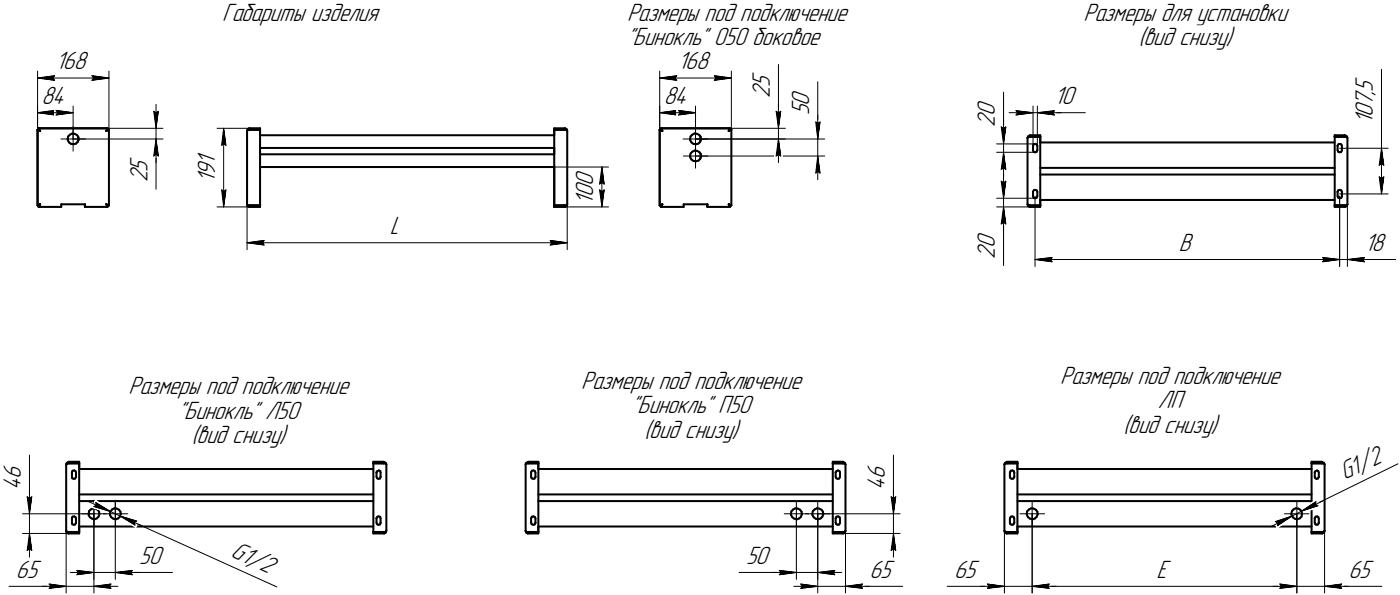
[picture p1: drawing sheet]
<svg xmlns="http://www.w3.org/2000/svg" width="410mm" height="174mm" viewBox="0 0 410 174" stroke-linecap="round" stroke-linejoin="round" font-family="sans-serif">
<defs><g id="words">
<g font-size="7.8">
<text x="65.1" y="6.1">Габариты изделия</text>
<text x="183.7" y="6.1">Размеры под подключение</text>
<text x="317.5" y="6.1">Размеры для установки</text>
<text x="183.7" y="13.2">&quot;Бинокль&quot; 050 боковое</text>
<text x="333.6" y="13.2">(вид снизу)</text>
<text x="16.3" y="20.3">168</text>
<text x="198.6" y="20.3">168</text>
<text x="225.5" y="28.7" transform="rotate(-90 225.5 28.7)">2</text>
<text x="225.5" y="25.5" transform="rotate(-90 225.5 25.5)">5</text>
<text x="402.2" y="27.9" transform="rotate(-90 402.2 27.9)">,</text>
<text x="402.2" y="26.9" transform="rotate(-90 402.2 26.9)">5</text>
<text x="12.1" y="30.5">84</text>
<text x="194.5" y="30.5">84</text>
<text x="237.1" y="33.7" transform="rotate(-90 237.1 33.7)">5</text>
<text x="237.1" y="30.9" transform="rotate(-90 237.1 30.9)">0</text>
<text x="291.5" y="34" transform="rotate(-90 291.5 34)">0</text>
<text x="308.9" y="30.5">10</text>
<text x="402.2" y="34.3" transform="rotate(-90 402.2 34.3)">0</text>
<text x="402.2" y="31.1" transform="rotate(-90 402.2 31.1)">7</text>
<text x="291.5" y="37.2" transform="rotate(-90 291.5 37.2)">2</text>
<text x="402.2" y="36.4" transform="rotate(-90 402.2 36.4)">1</text>
<text x="43.2" y="53.5" transform="rotate(-90 43.2 53.5)">2</text>
<text x="43.2" y="50.3" transform="rotate(-90 43.2 50.3)">5</text>
<text x="63" y="53.7" transform="rotate(-90 63 53.7)">1</text>
<text x="63" y="51.6" transform="rotate(-90 63 51.6)">9</text>
<text x="63" y="48.4" transform="rotate(-90 63 48.4)">1</text>
<text x="173.8" y="59.9" transform="rotate(-90 173.8 59.9)">1</text>
<text x="173.8" y="57.8" transform="rotate(-90 173.8 57.8)">0</text>
<text x="173.8" y="54.6" transform="rotate(-90 173.8 54.6)">0</text>
<text x="114.3" y="68.6">L</text>
<text x="291.5" y="75.8" transform="rotate(-90 291.5 75.8)">2</text>
<text x="291.5" y="72.6" transform="rotate(-90 291.5 72.6)">0</text>
<text x="345.4" y="73.5">B</text>
<text x="399.8" y="73.5">18</text>
<text x="310.7" y="112.5">Размеры под подключение</text>
<text x="37.7" y="115.5">Размеры под подключение</text>
<text x="170.3" y="114">Размеры под подключение</text>
<text x="339.3" y="119.6">ЛП</text>
<text x="52.2" y="122.7">&quot;Бинокль&quot; Л50</text>
<text x="185.1" y="121.1">&quot;Бинокль&quot; П50</text>
<text x="56.2" y="129.8">(вид снизу)</text>
<text x="188.8" y="128.3">(вид снизу)</text>
<text x="329.1" y="126.7">(вид снизу)</text>
<text x="6.1" y="143.5" transform="rotate(-90 6.1 143.5)">4</text>
<text x="6.1" y="140.3" transform="rotate(-90 6.1 140.3)">6</text>
<text x="259.2" y="143.5" transform="rotate(-90 259.2 143.5)">4</text>
<text x="259.2" y="140.3" transform="rotate(-90 259.2 140.3)">6</text>
<text x="394" y="140.8" transform="rotate(-26 394 140.8)">G1/2</text>
<text x="40.8" y="165.2">50</text>
<text x="67.3" y="162.9" transform="rotate(24 67.3 162.9)">G1/2</text>
<text x="218.6" y="165.2">50</text>
<text x="4.6" y="169.2">65</text>
<text x="254.7" y="169.2">65</text>
<text x="279.6" y="169.2">65</text>
<text x="338.9" y="169.2">Е</text>
<text x="395.1" y="169.2">65</text>
</g>
</g></defs>
<g fill="none" stroke="#000" stroke-width=".59">
<path d="M11 38v22.2zM11 38l.7 .4zM11 38h.3zM11.3 37.6h20.2zM11.3 37.6l.5 .8zM11.3 37.6v.3zM11.3 37.9l.5 .5zM11.3 38l.4 .4zM11.3 37.9l.4 .5zM11.8 38.4h.1M20 40l-.2 .7zM20 40l.5-.5z"/>
<path d="M20.5 39.5l.7-.4zM21.2 39.1l.6 .1zM21.8 39.2l.7 .3zM22.5 39.5l.4 .6zM22.9 40l.1 .7zM31.2 38.4l.4-.4zM31.2 38.4l.7-.4zM31.5 37.6v.3zM31.5 37.6l-.3 .8zM31.5 37.9l-.3 .5zM31.5 38h.4zM31.5 38l-.3 .4z"/>
<path d="M31.6 38h.3zM31.9 38v22.2zM72.4 38.4v21.5zM72.6 37.8l-.2 .6zM72.6 37.8l.4-.2zM72.6 38.2l.2-.2zM72.6 38.2l-.2 .2zM72.8 38h.4zM73 37.6h.2zM73.2 38h3zM73.2 37.9h.1M73.2 37.6h3z"/>
<path d="M73.2 37.9h3zM76.2 39.6h86.2zM76.2 38v22.2zM76.2 37.6v.3zM162.4 38v22.2zM162.4 38v1.6zM162.4 38h3zM162.4 37.6v.3zM162.4 37.9h3zM162.4 37.6h3zM165.5 38h.1M165.4 37.6h.2z"/>
<path d="M165.4 37.9h.1M165.5 38l.5 .1zM165.6 37.6l.4 .2zM166 38.1l.2 .3zM166 37.8l.2 .6zM166.2 38.4v21.5zM193.3 38v22.2zM193.3 38l.8 .4zM193.3 38h.4zM193.7 37.6h20.2zM193.7 37.6l.4 .8zM193.7 37.6v.3z"/>
<path d="M193.7 37.9l.4 .5zM193.7 38l.4 .4zM202.4 40l-.2 .7zM202.4 40l.5-.5zM202.9 39.5l.6-.4zM203.5 39.1l.7 .1zM204.2 39.2l.7 .3zM204.9 39.5l.3 .6zM205.2 40h.1M205.2 40l.2 .7zM213.5 38.4l.4-.4zM213.5 38.4l.8-.4z"/>
<path d="M213.9 37.6v.3zM213.9 37.6l-.4 .8zM213.9 38h.4zM213.9 37.9l-.4 .5zM213.9 38l-.4 .4zM214.3 38v22.2zM301.2 40l-.1 .4zM301.2 40l.5-.3zM301.7 39.7h.1M301.8 39.6h3zM304.8 39.6v.4zM391.1 39.6v.4z"/>
<path d="M391.1 39.6h2.9zM394 39.6l.2 .1zM394.2 39.7l.4 .3zM394.6 40l.2 .4zM11.7 59.9l-.4 .3zM11.7 59.9h.1M11.8 59.9l-.5 .7zM17.9 59.9h7zM17.9 59.9v.7zM19.8 40.7l.1 .4zM19.9 41.1l.3 .6zM20.2 41.7l.6 .5z"/>
<path d="M20.8 42.2h.8zM21.6 42.2l.7-.1zM22.8 41.6l-.5 .5zM22.9 40.1l.1 .7zM23 40.8l-.2 .8zM23 41l-.3 .7zM23 40.7v.3zM24.9 59.9v.7zM24.9 59.9v.3zM31.2 59.9l.3 .3zM31.2 59.9l.4 .3zM31.2 59.9l.3 .7z"/>
<path d="M31.2 59.9l.7 .3zM72.4 59.9l.2 .5zM72.4 59.9l.2 .2zM76.2 43.3h86.2zM76.2 45.2h86.2zM76.2 48.9h86.2zM162.4 43.3v1.9zM162.4 48.9v11.3zM166.2 59.9l-.2 .5zM194.1 59.9l-.4 .7zM194.1 59.9l-.4 .3zM200.3 59.9h7z"/>
<path d="M200.3 59.9v.7zM202.2 40.7l.1 .4zM202.2 45.7l.1 .4zM202.3 41.1l.3 .6zM202.3 46.1l.3 .6zM202.4 45l-.2 .7zM202.4 45l.5-.6zM202.6 41.7l.6 .5zM202.6 46.7l.6 .5zM202.9 44.4l.6-.3zM203.2 42.2h.8zM203.2 47.2h.8z"/>
<path d="M203.5 44.1l.7 .1zM204 42.2l.6-.1zM204 47.2l.6-.1zM204.2 44.2l.7 .3zM204.9 44.5l.4 .6zM205.1 41.6l-.5 .5zM205.1 46.6l-.5 .5zM205.2 40.1l.2 .7zM205.2 45l.2 .7zM205.3 41l-.2 .7zM205.3 45.1l.1 .7zM205.4 40.8l-.3 .8z"/>
<path d="M205.4 40.7l-.1 .3zM205.4 45.8l-.3 .8zM205.4 46l-.3 .7zM205.4 45.7v.3zM207.3 59.9v.7zM207.3 59.9v.3zM213.5 59.9l.4 .3zM213.5 59.9l.4 .7zM213.5 59.9l.8 .3zM301.1 40.4v19.5zM301.1 59.9l.1 .2zM301.1 59.9l.1 .5z"/>
<path d="M301.2 40.2l.2-.1zM301.2 40.2l-.1 .2zM301.4 40.1l.4-.1zM301.8 40h.1M301.8 40h3zM302.7 56.1h.1M302.7 44l.2 .4zM302.7 57.5l.2 .4zM302.7 42.8v1.2zM302.7 42.7h.1M302.7 56.2v1.3zM302.9 44.4l.3 .2z"/>
<path d="M302.9 57.9l.3 .2zM302.9 55.7l.5-.1zM302.9 55.7l-.2 .4zM302.9 42.2h.5zM302.9 42.2l-.2 .5zM303.2 44.6l.5-.1zM303.2 58.1l.5-.1zM303.4 55.6l.4 .2zM303.4 42.2l.4 .1zM303.8 55.8l.2 .4zM303.8 42.3l.2 .5zM303.9 44.1l-.2 .4z"/>
<path d="M303.9 44.1h.1M303.9 57.6l-.2 .4zM303.9 57.6h.1M304 56.2v1.3zM304 42.8v1.2zM304.8 41.7h86.3zM304.8 49.2h86.3zM304.8 51.1h86.3zM304.8 58.6h86.3zM304.8 40v20.2zM304.8 40v1.7zM304.8 58.6v1.6z"/>
<path d="M391.1 40v20.2zM391.1 40h2.9zM391.9 44l.2 .4zM391.9 56.1h.1M391.9 42.8v1.2zM391.9 42.7h.1M391.9 56.2v1.3zM391.9 57.5l.2 .4zM392.1 44.4l.4 .2zM392.1 57.9l.4 .2zM392.2 55.7l.4-.1zM392.2 55.7l-.3 .4z"/>
<path d="M392.2 42.2h.4zM392.2 42.2l-.3 .5zM392.5 44.6l.4-.1zM392.5 58.1l.4-.1zM392.6 55.6l.4 .2zM392.6 42.2l.4 .1zM393 55.8l.2 .4zM393 42.3l.2 .5zM393.2 44.1l-.3 .4zM393.2 44.1h.1M393.2 56.2v1.3zM393.2 57.6l-.3 .4z"/>
<path d="M393.2 57.6h.1M393.2 42.8v1.2zM394.1 40h.1M394 40h.1M394.1 40l.5 .2zM394.6 40.2l.2 .2zM394.8 40.4v19.5zM394.8 59.9l-.2 .4zM394.8 59.9l-.1 .1zM11 60.2h.3zM11 60.2l.7-.3zM11.3 60.6h6.6z"/>
<path d="M11.3 60.2l.5-.3zM11.3 60.2v.4zM24.9 60.6h6.6zM24.9 60.2v.4zM31.5 60.2v.4zM31.5 60.2h.1M31.6 60.2h.3zM72.6 60.4l.4 .2zM72.6 60.1l.5 .1zM73 60.6h.2zM73.1 60.2h.1M73.2 60.2h.1"/>
<path d="M73.2 60.2h3zM73.2 60.6h3zM76.2 60.2v.4zM162.4 60.2v.4zM162.4 60.2h3zM162.4 60.6h3zM165.4 60.2h.1M165.4 60.6h.2zM165.4 60.2h.4zM165.6 60.6l.4-.2zM165.8 60.2l.2-.2zM166 60l.2-.1z"/>
<path d="M193.3 60.2h.4zM193.3 60.2l.8-.3zM193.7 60.6h6.6zM193.7 60.2l.4-.3zM193.7 60.2v.4zM207.3 60.6h6.6zM207.3 60.2v.4zM213.9 60.2h.4zM213.9 60.2v.4zM301.2 60.1l.5 .1zM301.2 60.4l.5 .2zM301.7 60.2h.1"/>
<path d="M301.8 60.2h.1M301.7 60.6h.1M301.8 60.6h3zM301.8 60.2h3zM304.8 60.2v.4zM391.1 60.2h2.9zM391.1 60.6h2.9zM391.1 60.2v.4zM391.7 60.2h.1M391.8 60.2h2.2zM394 60.6h.2zM394 60.2h.4z"/>
<path d="M394 60.2h.1M394.2 60.6l.4-.3zM394.4 60.2l.3-.2zM19.4 136.1v19.4zM19.6 135.6l-.2 .5zM19.6 135.6l.4-.2zM19.6 135.9l.2-.1zM19.6 135.9l-.2 .2zM19.8 135.8l.4-.1zM20 135.4l.2-.1zM20.2 135.7h.1M20.2 135.7h3z"/>
<path d="M20.2 135.3h3zM21.1 139.7l.1 .4zM21.1 138.4v1.3zM21.1 138.3h.1M21.3 137.9l.5-.1zM21.3 137.9l-.2 .4zM21.8 137.8l.3 .2zM22.1 138l.2 .4zM22.3 139.8l-.3 .4zM22.3 139.8h.1M22.3 138.4v1.3zM23.2 137.4h86.2z"/>
<path d="M23.2 135.7v20.2zM23.2 135.7v1.7zM23.2 135.3v.4zM109.4 135.7v20.2zM109.4 135.3v.4zM109.4 135.3h3zM109.4 135.7h3zM110.3 139.7l.2 .4zM110.3 138.4v1.3zM110.3 138.3h.1M110.6 138l.4-.2zM110.6 138l-.3 .3z"/>
<path d="M111 137.8l.4 .2zM111.4 138l.1 .4zM111.5 139.8l-.2 .4zM111.5 139.8h.1M111.5 138.4v1.3zM112.5 135.7h.1M112.4 135.7h.1M112.4 135.3l.2 .1zM112.5 135.7l.5 .2zM112.6 135.4l.4 .2zM113 135.9l.2 .2zM113 135.6l.2 .5z"/>
<path d="M113.2 136.1v19.4zM154 136.1v19.4zM154.1 135.9l.2-.1zM154.1 135.9l-.1 .2zM154.2 135.6l-.2 .5zM154.2 135.6l.4-.2zM154.3 135.8l.5-.1zM154.6 135.4l.2-.1zM154.8 135.7h.1M154.8 135.7h2.9zM154.8 135.3h2.9zM155.6 139.7l.2 .4z"/>
<path d="M155.6 138.4v1.3zM155.6 138.3h.1M155.9 137.9l.4-.1zM155.9 137.9l-.3 .4zM156.3 137.8l.4 .2zM156.7 138l.2 .4zM156.9 139.8l-.3 .4zM156.9 139.8h.1M156.9 138.4v1.3zM157.7 137.4h86.3zM157.7 135.7v20.2zM157.7 135.7v1.7z"/>
<path d="M157.7 135.3v.4zM244 135.7v20.2zM244 135.3v.4zM244 135.3h3zM244 135.7h3zM244.9 139.7l.1 .4zM244.9 138.4v1.3zM244.9 138.3h.1M245.1 138l.4-.2zM245.1 138l-.2 .3zM245.5 137.8l.5 .2zM246 138l.1 .4z"/>
<path d="M246.1 139.8l-.2 .4zM246.1 139.8h.1M246.1 138.4v1.3zM247.1 135.7h.1M247 135.7h.1M247 135.3l.1 .1zM247.1 135.7l.5 .2zM247.1 135.4l.5 .2zM247.6 135.9l.1 .2zM247.6 135.6l.1 .5zM247.7 136.1v19.4zM294.3 136.1v19.4z"/>
<path d="M294.5 135.6l-.2 .5zM294.5 135.6l.4-.2zM294.5 135.9l.2-.1zM294.5 135.9l-.2 .2zM294.7 135.8l.4-.1zM294.9 135.4l.2-.1zM295.1 135.7h.1M295.1 135.7h3zM295.1 135.3h3zM295.9 139.7l.2 .4zM295.9 138.4v1.3zM296 138.3h.1"/>
<path d="M296.2 137.9l.5-.1zM296.2 137.9l-.2 .4zM296.7 137.8l.3 .2zM297 138l.2 .4zM297.2 139.8l-.3 .4zM297.2 139.8h.1M297.2 138.4v1.3zM298.1 137.4h86.2zM298.1 135.7v20.2zM298.1 135.7v1.7zM298.1 135.3v.4zM384.3 135.7v20.2z"/>
<path d="M384.3 135.3v.4zM384.3 135.3h3zM384.3 135.7h3zM385.2 139.7l.2 .4zM385.2 138.4v1.3zM385.2 138.3h.1M385.5 138l.4-.2zM385.5 138l-.3 .3zM385.9 137.8l.3 .2zM386.2 138l.2 .4zM386.4 139.8l-.2 .4zM386.4 139.8h.1"/>
<path d="M386.4 138.4v1.3zM387.4 135.7h.1M387.3 135.7h.1M387.4 135.4h.1M387.4 135.7l.5 .2zM387.4 135.4l.5 .2zM387.9 135.9l.2 .2zM387.9 135.6l.2 .5zM388.1 136.1v19.4zM19.4 155.5l.2 .3zM19.4 155.5l.2 .5zM19.6 155.8l.5 .1z"/>
<path d="M19.6 156l.4 .3zM20 156.3h.2zM20.1 155.9h.1M20.2 155.9h.1M20.2 156.3h3zM20.2 155.9h3zM21.1 151.8h.1M21.1 153.2l.1 .4zM21.1 151.9v1.3zM21.2 140.1l.4 .2zM21.2 153.6l.4 .2zM21.3 151.4l.5-.1z"/>
<path d="M21.3 151.4l-.2 .4zM21.6 140.3l.4-.1zM21.6 153.8l.4-.1zM21.8 151.3l.3 .2zM22.1 151.5l.2 .4zM22.3 151.9v1.3zM22.3 153.2l-.3 .5zM22.3 153.2h.1M23.2 144.9h86.2zM23.2 146.8h86.2zM23.2 154.3h86.2zM23.2 154.3v1.6z"/>
<path d="M23.2 155.9v.4zM26 151l.3 .6zM26 150.5v.5zM26.1 149.8l-.1 .7zM26.1 149.8l.5-.5zM26.3 151.6l.7 .4zM26.6 149.3l.7-.4zM27 152l.7 .1zM27.3 148.9l.6 .1zM27.7 152.1l.7-.2zM27.9 149l.7 .4zM28.6 149.4l.4 .5z"/>
<path d="M28.9 151.4l-.5 .5zM29 149.9l.1 .8zM29.1 150.7l-.2 .7zM32.2 150.5l.1 .5zM32.3 151l.3 .6zM32.3 149.8l-.1 .7zM32.3 149.8l.6-.5zM32.6 151.6l.6 .4zM32.9 149.3l.6-.4zM33.2 152l.8 .1zM33.5 148.9l.7 .1zM34 152.1l.6-.2z"/>
<path d="M34.2 149l.7 .4zM34.9 149.4l.4 .5zM35.1 151.4l-.5 .5zM35.3 149.9l.1 .8zM35.4 150.7l-.3 .7zM109.4 155.9h3zM109.4 156.3h3zM109.4 155.9v.4zM110.1 155.9h.1M110.2 155.9h2.2zM110.3 151.8h.1M110.3 151.9v1.3z"/>
<path d="M110.3 153.2l.2 .4zM110.5 140.1l.3 .2zM110.5 153.6l.3 .2zM110.6 151.4l.4-.1zM110.6 151.4l-.3 .4zM110.8 140.3l.5-.1zM110.8 153.8l.5-.1zM111 151.3l.4 .2zM111.4 151.5l.1 .4zM111.5 151.9v1.3zM111.5 153.2l-.2 .5zM111.5 153.2h.1"/>
<path d="M112.4 156.3h.2zM112.4 155.9h.4zM112.4 155.9h.1M112.6 156.3l.4-.3zM112.8 155.9l.2-.2zM113 155.7l.2-.2zM113.2 155.5l-.2 .5zM154 155.5l.2 .3zM154 155.5l.2 .5zM154.2 155.8l.4 .1zM154.2 156l.4 .3zM154.6 155.9h.2z"/>
<path d="M154.6 156.3h.2zM154.8 155.9h.1M154.8 156.3h2.9zM154.8 155.9h2.9zM155.6 151.8h.1M155.6 153.2l.2 .4zM155.6 151.9v1.3zM155.8 140.1l.4 .2zM155.8 153.6l.4 .2zM155.9 151.4l.4-.1zM155.9 151.4l-.3 .4zM156.2 140.3l.4-.1z"/>
<path d="M156.2 153.8l.4-.1zM156.3 151.3l.4 .2zM156.7 151.5l.2 .4zM156.9 151.9v1.3zM156.9 153.2l-.3 .5zM156.9 153.2h.1M157.7 144.9h86.3zM157.7 146.8h86.3zM157.7 154.3h86.3zM157.7 154.3v1.6zM157.7 155.9v.4zM231.7 150.5l.1 .5z"/>
<path d="M231.8 151l.4 .6zM231.9 149.8l-.2 .7zM231.9 149.8l.5-.5zM232.2 151.6l.5 .4zM232.4 149.3l.7-.4zM232.7 152l.8 .1zM233.1 148.9l.7 .1zM233.5 152.1l.7-.2zM233.8 149l.6 .4zM234.4 149.4l.5 .5zM234.7 151.4l-.5 .5zM234.9 149.9v.8z"/>
<path d="M234.9 150.7l-.2 .7zM238 150.5l.1 .5zM238.1 151l.3 .6zM238.2 149.8l-.2 .7zM238.2 149.8l.5-.5zM238.4 151.6l.6 .4zM238.7 149.3l.7-.4zM239 152l.8 .1zM239.4 148.9l.6 .1zM239.8 152.1l.7-.2zM240 149l.7 .4zM240.7 149.4l.4 .5z"/>
<path d="M241 151.4l-.5 .5zM241.1 149.9l.1 .8zM241.2 150.7l-.2 .7zM244 155.9h3zM244 156.3h3zM244 155.9v.4zM244.6 155.9h.2zM244.8 155.9h2.2zM244.9 151.8h.1M244.9 151.9v1.3zM244.9 153.2l.1 .4zM245 140.1l.4 .2z"/>
<path d="M245 153.6l.4 .2zM245.1 151.4l.4-.1zM245.1 151.4l-.2 .4zM245.4 140.3l.5-.1zM245.4 153.8l.5-.1zM245.5 151.3l.5 .2zM246 151.5l.1 .4zM246.1 151.9v1.3zM246.1 153.2l-.2 .5zM246.1 153.2h.1M247 156.3h.1zM247 155.9h.4z"/>
<path d="M247 155.9h.1M247.1 156.3l.5-.3zM247.4 155.9l.2-.2zM247.7 155.5l-.1 .5zM247.7 155.5l-.1 .2zM294.3 155.5l.2 .3zM294.3 155.5l.2 .5zM294.5 155.8l.5 .1zM294.5 156l.4 .3zM294.9 156.3h.2zM295 155.9h.1M295.1 155.9h.1"/>
<path d="M295.1 156.3h3zM295.1 155.9h3zM295.9 153.2l.2 .4zM295.9 151.9v1.3zM296 151.8h.1M296.1 140.1l.4 .2zM296.1 153.6l.4 .2zM296.2 151.4l.5-.1zM296.2 151.4l-.2 .4zM296.5 140.3l.4-.1zM296.5 153.8l.4-.1zM296.7 151.3l.3 .2z"/>
<path d="M297 151.5l.2 .4zM297.2 151.9v1.3zM297.2 153.2l-.3 .5zM297.2 153.2h.1M298.1 144.9h86.2zM298.1 146.8h86.2zM298.1 154.3h86.2zM298.1 154.3v1.6zM298.1 155.9v.4zM300.8 150.5l.1 .5zM300.9 151l.3 .6zM301 149.8l-.2 .7z"/>
<path d="M301.2 151.6l.6 .4zM301.5 149.3l-.5 .5zM301.5 149.3l.7-.4zM301.8 152l.8 .1zM302.2 148.9l.7 .1zM302.6 152.1l.7-.2zM302.9 149l.6 .4zM303.5 149.4l.5 .5zM303.8 151.4l-.5 .5zM304 149.9v.8zM304 150.7l-.2 .7zM378.4 150.5l.1 .5z"/>
<path d="M378.5 151l.3 .6zM378.5 149.8l-.1 .7zM378.8 151.6l.6 .4zM379 149.3l-.5 .5zM379 149.3l.6-.4zM379.4 152l.7 .1zM379.6 148.9l.8 .1zM380.1 152.1l.7-.2zM380.4 149l.6 .4zM381 149.4l.4 .5zM381.3 151.4l-.5 .5zM381.4 149.9l.1 .8z"/>
<path d="M381.5 150.7l-.2 .7zM384.3 155.9h3zM384.3 156.3h3zM384.3 155.9v.4zM385 155.9h.1M385.1 155.9h2.2zM385.2 151.8h.1M385.2 151.9v1.3zM385.2 153.2l.2 .4zM385.4 140.1l.3 .2zM385.4 153.6l.3 .2zM385.5 151.4l.4-.1z"/>
<path d="M385.5 151.4l-.3 .4zM385.7 140.3l.5-.1zM385.7 153.8l.5-.1zM385.9 151.3l.3 .2zM386.2 151.5l.2 .4zM386.4 151.9v1.3zM386.4 153.2l-.2 .5zM386.4 153.2h.1M387.4 156.3h.1M387.3 155.9h.4zM387.3 155.9h.1M387.4 156.3l.5-.3z"/>
<path d="M387.7 155.9l.2-.2zM387.9 155.7l.2-.2zM388.1 155.5l-.2 .5z"/>
</g>
<g fill="none" stroke="#000" stroke-width=".29">
<path d="M228.1 18.9v11.8zM11 20.8v17.2zM11 31.1v6.9zM11 22.9l5-.7zM11 22.9l5 .6zM11 22.9h20.9zM11 33l5-.7zM11 33l5 .7zM11 33h10.4zM15.5 22.9l.5 .6zM15.5 33l.5 .7zM16 22.2l-.5 .7z"/>
<path d="M16 32.3l-.5 .7zM16.4 33.7l5-.7zM16.4 32.3l.5 .7zM16.4 32.3l5 .7zM16.9 33l-.5 .7zM21.4 37.1v3.6zM21.4 37.6h26.4zM21.4 31.1v9.6zM26.9 23.5l5-.6zM26.9 22.2l.5 .7zM26.9 22.2l5 .7zM27.4 22.9l-.5 .6z"/>
<path d="M31.9 20.8v17.2zM45 32.6l.7 .5zM45 32.6l.7 5zM45.7 33.1l.7-.5zM45.7 30.6v7zM45.7 37.6v3.1zM46.4 32.6l-.7 5zM63.6 37.6h12.6zM65.5 37.6l.7 5zM65.5 37.6l-.6 5zM65.5 37.6v23zM193.3 20.8v17.2z"/>
<path d="M193.3 31.1v6.9zM193.3 22.9l5-.7zM193.3 22.9l5 .6zM193.3 22.9h21zM193.3 33l5-.7zM193.3 33l5 .7zM193.3 33h10.5zM197.8 22.9l.5 .6zM197.8 33l.5 .7zM198.3 22.2l-.5 .7zM198.3 32.3l-.5 .7zM198.8 33.7l5-.7z"/>
<path d="M198.8 32.3l.5 .7zM198.8 32.3l5 .7zM199.3 33l-.5 .7zM203.8 37.1v3.6zM203.8 37.6h26.3zM203.8 31.1v9.6zM209.3 23.5l5-.6zM209.3 22.2l.4 .7zM209.3 22.2l5 .7zM209.7 22.9l-.4 .6zM214.3 20.8v17.2zM227.4 32.6l.7 .5z"/>
<path d="M227.4 32.6l.7 5zM228.1 30.7v6.9zM228.1 33.1l.7-.5zM228.1 30.6v7zM228.1 37.6v3.1zM228.8 32.6l-.7 5zM239 35.7l.6 .5zM239 35.7l.6 5zM239.6 35.7v5zM239.6 24v11.7zM239.6 36.2l.7-.5zM239.6 33.7v7z"/>
<path d="M240.3 35.7l-.7 5zM293.4 37.2l.6 .5zM293.4 37.2l.6 5zM294 27v15.2zM294 37.7l.7-.5zM294 35.1v7.1zM294.7 37.2l-.7 5zM295.7 33h7zM297.7 32.4l5 .6zM297.7 32.4l.5 .6zM297.7 33.7l5-.7zM298.2 33l-.5 .7z"/>
<path d="M302.7 31.1v12.3zM302.7 33h1.3zM304 31.1v11.7zM304 33h14zM304 33l4.9 .7zM304 33l4.9-.6zM304 33h6.9zM308.4 33l.5 .7zM308.9 32.4l-.5 .6zM404.8 38.4v5zM404.8 20.3v18.1zM17.9 40.7h3.5z"/>
<path d="M21.4 40.7h3.7zM21.4 40.7v3.6zM21.4 40.7h26.4zM45 45.7l.7-.5zM45.7 40.7v14.8zM45.7 40.7l-.7 5zM45.7 45.2l.7 .5zM45.7 40.7l.7 5zM45.7 40.7v7zM64.9 55.6l.6 5zM64.9 55.6l.6 .5zM64.9 42.6l.6-.5z"/>
<path d="M65.5 56.1l.7-.5zM65.5 42.1l.7 .5zM66.2 55.6l-.7 5zM72.4 59.9v13.3zM162.4 48.9h15.9zM166.2 59.9v13.3zM175.7 53.9l.7-.4zM175.7 55.6l.7 5zM175.7 55.6l.7 .5zM176.4 48.9l.6 5zM176.4 53.5l.6 .4zM176.4 48.9l-.7 5z"/>
<path d="M176.4 56.1l.6-.5zM176.4 48.9v11.7zM177 55.6l-.6 5zM200.2 40.7h3.6zM200.2 45.7h3.6zM203.8 40.7h3.5zM203.8 40.7v3.6zM203.8 45.7h3.6zM203.8 45.7v3.6zM203.8 42.1v3.6zM203.8 40.7h26.3zM203.8 40.7h37.8z"/>
<path d="M203.8 45.7h37.8zM227.4 45.7l.7-.5zM228.1 40.7l-.7 5zM228.1 45.2l.7 .5zM228.1 40.7l.7 5zM228.1 40.7v7zM239 50.7l.6-.5zM239.6 45.7l-.6 5zM239.6 50.2l.7 .5zM239.6 45.7l.7 5zM239.6 45.7v7zM239.6 40.7v5z"/>
<path d="M292 42.2h11.3zM292 44.6h11.3zM292 58.1h11.3zM293.4 49.6l.6-.4zM293.4 53.1l.6 .5zM293.4 53.1l.6 5zM294 44.6l-.6 5zM294 49.2l.7 .4zM294 44.6l.7 5zM294 44.6v7zM294 42.2v2.4zM294 53.6l.7-.5z"/>
<path d="M294 51.1v7zM294 58.1v2.5zM294.7 53.1l-.7 5zM303.3 57.5v20.6zM392.5 43.4h14.2zM392.5 56.8h14.2zM392.5 57.5v20.6zM394.8 59.9v18.2zM404.1 48.4l.7-.5zM404.1 51.8l.7 5zM404.1 51.8l.7 .5zM404.8 43.4l.7 5z"/>
<path d="M404.8 47.9l.7 .5zM404.8 43.4l-.7 5zM404.8 52.3l.7-.5zM404.8 43.4v13.4zM405.5 51.8l-.7 5zM63.6 60.6h12.6zM72.4 71.1l5-.7zM72.4 71.1l5 .7zM72.4 71.1h93.8zM77 71.1l.4 .7zM77.4 70.4l-.4 .7zM161.2 71.8l5-.7z"/>
<path d="M161.2 70.4l.4 .7zM161.2 70.4l5 .7zM161.6 71.1l-.4 .7zM162.4 60.6h15.9zM292 60.6h11.3zM293.4 65.6l.6-.5zM294 60.6v5zM294 65.6v12.2zM294 60.6l-.6 5zM294 65.1l.7 .5zM294 60.6l.7 5zM294 60.6v7z"/>
<path d="M303.3 76l5-.6zM303.3 76l5 .7zM303.3 76h89.2zM307.8 76l.5 .7zM308.3 75.4l-.5 .6zM385.6 76h6.9zM387.5 75.4l5 .6zM387.5 75.4l.5 .6zM387.5 76.7l5-.7zM388 76l-.5 .7zM392.5 76h2.3zM394.8 76h14.1z"/>
<path d="M394.8 76l5 .7zM394.8 76l5-.6zM394.8 76h7zM399.3 76l.5 .7zM399.8 75.4l-.5 .6zM8.6 133.3v12.2zM261.8 133.3v12.2zM6.6 156.3h16.6zM6.6 150.5h20.9zM8 145.5l.6 .5zM8 145.5l.6 5zM8.6 145.5v5z"/>
<path d="M8.6 156.3l-.6 5zM8.6 156.3l.7 5zM8.6 156.3v6.9zM8.6 146l.7-.5zM8.6 143.5v7zM8.6 150.5v5.8zM9.3 145.5l-.7 5zM19.4 155.5v18.2zM24 150.5h3.5zM26 147l6.3 2.9zM27.5 150.5h3.7zM27.5 150.5v3.6z"/>
<path d="M27.5 146.9v3.6zM27.5 150.5v23.2zM27.5 146.6v23.2zM27.5 148.4l.8-.4zM27.5 148.4l4.8 1.5zM28 147.2l4.3 2.7zM28 147.2l.3 .8zM30.2 150.5h3.6zM32.3 149.9l2.9 1.3zM33.8 150.5h3.6zM33.8 150.5v3.6zM33.8 146.9v3.6z"/>
<path d="M33.8 146.6v23.2zM35.2 151.2l45.9 20.8zM35.2 151.2l4.3 2.6zM35.2 151.2l4.8 1.5zM35.2 151.2l6.5 2.9zM39.4 153l.1 .8zM39.4 153l.6-.3zM229.8 150.5h3.5zM233.3 150.5h3.7zM233.3 150.5v3.6zM233.3 146.9v3.6zM233.3 150.5v19.3z"/>
<path d="M236.1 150.5h3.5zM239.6 150.5h3.6zM239.6 150.5v3.6zM239.6 146.9v3.6zM239.6 150.5v19.3zM239.6 150.5v23.2zM239.6 150.5h24.1zM244 156.3h19.7zM247.7 155.5v18.2zM261.1 145.5l.7 .5zM261.1 145.5l.7 5zM261.8 145.5v5z"/>
<path d="M261.8 156.3l-.7 5zM261.8 156.3l.7 5zM261.8 156.3v6.9zM261.8 146l.7-.5zM261.8 143.5v7zM261.8 150.5v5.8zM262.5 145.5l-.7 5zM294.3 155.5v18.2zM298.9 150.5h3.5zM302.4 150.5h3.7zM302.4 150.5v3.6zM302.4 146.9v3.6z"/>
<path d="M302.4 150.5v23.2zM372.3 154.3l6.2-3.1zM373.7 152.8l4.8-1.6zM373.7 152.8l.8 .4zM374.3 154l4.2-2.8zM374.5 153.2l-.2 .8zM376.3 150.5h3.7zM378.5 151.2l2.8-1.4zM380 150.5h3.5zM380 150.5v3.6zM380 146.9v3.6zM380 150.5v23.2z"/>
<path d="M381.3 149.8l28.3-13.9zM381.3 149.8l4.9-1.6zM381.3 149.8l4.3-2.8zM381.3 149.8l6.4-3.1zM385.4 147.8l.8 .4zM385.6 147l-.2 .8zM388.1 155.5v18.2zM2.6 171.8h11.8zM8 161.3l.6-.5zM8.6 160.8l.7 .5zM12.4 171.8h7zM14.4 171.8h5z"/>
<path d="M14.4 171.1l5 .7zM14.4 171.1l.5 .7zM14.4 172.4l5-.6zM14.9 171.8l-.5 .6zM19.4 171.8h8.1zM20.6 167.7h6.9zM22.5 167.1l5 .6zM22.5 167.1l.5 .6zM22.5 168.4l5-.7zM23 167.7l-.5 .7zM27.5 171.8l5 .6zM27.5 171.8l5-.7z"/>
<path d="M27.5 171.8h7zM27.5 167.7h6.3zM32 171.8l.5 .6zM32.5 171.1l-.5 .7zM33.8 167.7h5zM33.8 167.7l5 .7zM33.8 167.7l5-.6zM33.8 167.7h7zM38.3 167.7l.5 .7zM38.8 167.7h11.7zM38.8 167.1l-.5 .6zM216.6 167.7h11.7z"/>
<path d="M226.4 167.7h6.9zM228.3 167.7h5zM228.3 167.1l5 .6zM228.3 167.1l.6 .6zM228.3 168.4l5-.7zM228.9 167.7l-.6 .7zM232.6 171.8h7zM233.3 167.7h6.3zM234.6 171.1l5 .7zM234.6 171.1l.5 .7zM234.6 172.4l5-.6zM235.1 171.8l-.5 .6z"/>
<path d="M239.6 167.7l5 .7zM239.6 167.7l5-.6zM239.6 167.7h7zM239.6 171.8h8.1zM244.1 167.7l.5 .7zM244.6 167.1l-.5 .6zM247.7 171.8h5zM247.7 171.8l5 .6zM247.7 171.8l5-.7zM247.7 171.8h7.1zM252.2 171.8l.5 .6zM252.7 171.8h11.8z"/>
<path d="M252.7 171.1l-.5 .7zM261.1 161.3l.7-.5zM261.8 160.8l.7 .5zM277.5 171.8h11.8zM287.4 171.8h6.9zM289.3 171.8h5zM289.3 171.1l5 .7zM289.3 171.1l.5 .7zM289.3 172.4l5-.6zM289.8 171.8l-.5 .6zM294.3 171.8h8.1zM302.4 171.8l5 .6z"/>
<path d="M302.4 171.8l5-.7zM302.4 171.8h7.1zM302.4 171.8h77.6zM306.9 171.8l.5 .6zM307.4 171.1l-.5 .7zM373 171.8h7zM375 171.1l5 .7zM375 171.1l.4 .7zM375 172.4l5-.6zM375.4 171.8l-.4 .6zM380 171.8h8.1zM388.1 171.8h5z"/>
<path d="M388.1 171.8l5 .6zM388.1 171.8l5-.7zM388.1 171.8h7zM392.6 171.8l.5 .6zM393.1 171.8h11.8zM393.1 171.1l-.5 .7z"/>
</g>
<g fill="#fff" stroke="#fff" stroke-width=".29">
<path d="M57.4 44.4h7.2zM57.4 44.5h7.2zM57.4 44.6h7.2zM57.4 44.7h7.2zM57.4 44.8h7.2zM57.4 44.9h7.2zM57.4 45h7.2zM57.4 45h7.2zM57.4 45.1h7.2zM57.4 45.2h7.2zM57.4 45.3h7.2zM57.4 45.4h7.2zM57.4 45.5h7.2zM57.4 45.6h7.2zM57.4 45.6h7.2zM57.4 45.7h7.2zM57.4 45.8h7.2zM57.4 45.9h7.2zM57.4 46h7.2zM57.4 46.1h7.2zM57.4 46.1h7.2zM57.4 46.2h7.2zM57.4 46.3h7.2zM57.4 46.4h7.2zM57.4 46.5h7.2zM57.4 46.6h7.2zM57.4 46.7h7.2zM57.4 46.7h7.2zM57.4 46.8h7.2zM57.4 46.9h7.2zM57.4 47h7.2zM57.4 47.1h7.2zM57.4 47.2h7.2zM57.4 47.2h7.2zM57.4 47.3h7.2zM57.4 47.4h7.2zM57.4 47.5h7.2zM57.4 47.6h7.2zM57.4 47.7h7.2zM57.4 47.8h7.2zM57.4 47.8h7.2zM57.4 47.9h7.2zM57.4 48h7.2zM57.4 48.1h7.2zM57.4 48.2h7.2zM57.4 48.3h7.2zM57.4 48.3h7.2zM57.4 48.4h7.2zM57.4 48.5h7.2zM57.4 48.6h7.2zM57.4 48.7h7.2zM57.4 48.8h7.2zM57.4 48.9h7.2zM57.4 48.9h7.2zM57.4 49h7.2zM57.4 49.1h7.2zM57.4 49.2h7.2zM57.4 49.3h7.2zM57.4 49.4h7.2zM57.4 49.4h7.2zM57.4 49.5h7.2zM57.4 49.6h7.2zM57.4 49.7h7.2zM57.4 49.8h7.2zM57.4 49.9h7.2zM57.4 50h7.2zM57.4 50h7.2zM57.4 50.1h7.2zM57.4 50.2h7.2zM57.4 50.3h7.2zM57.4 50.4h7.2zM57.4 50.5h7.2zM57.4 50.5h7.2zM57.4 50.6h7.2zM57.4 50.7h7.2zM57.4 50.8h7.2zM57.4 50.9h7.2zM57.4 51h7.2zM57.4 51.1h7.2zM57.4 51.1h7.2zM57.4 51.2h7.2zM57.4 51.3h7.2zM57.4 51.4h7.2zM57.4 51.5h7.2zM57.4 51.6h7.2zM57.4 51.6h7.2zM57.4 51.7h7.2zM57.4 51.8h7.2zM57.4 51.9h7.2zM57.4 52h7.2zM57.4 52.1h7.2zM57.4 52.2h7.2zM57.4 52.2h7.2zM57.4 52.3h7.2zM57.4 52.4h7.2zM57.4 52.5h7.2zM57.4 52.6h7.2zM57.4 52.7h7.2zM57.4 52.7h7.2zM57.4 52.8h7.2zM57.4 52.9h7.2zM57.4 53h7.2zM57.4 53.1h7.2zM57.4 53.2h7.2zM57.4 53.3h7.2zM57.4 53.3h7.2zM57.4 53.4h7.2zM57.4 53.5h7.2zM57.4 53.6h7.2z"/>
<path d="M64.3 55.1h2.5zM64.4 55.2h2.4zM64.4 55.3h2.4zM64.4 55.4h2.4zM64.4 55.5h2.4zM64.4 55.5h2.4zM64.4 55.6h2.4zM64.4 55.7h2.4zM64.5 55.8h2.2zM64.5 55.9h2.2zM64.5 56h2.2zM64.5 56h2.2zM64.5 56.1h2.2zM64.5 56.2h2.2zM64.5 56.3h2.2zM64.6 56.4h2zM64.6 56.5h2zM64.6 56.6h2zM64.6 56.6h2zM64.6 56.7h2zM64.6 56.8h2zM64.6 56.9h2zM64.6 57h1.9zM64.7 57.1h1.8zM64.7 57.1h1.8zM64.7 57.2h1.8zM64.7 57.3h1.8zM64.7 57.4h1.8zM64.7 57.5h1.8zM64.7 57.6h1.8zM64.8 57.7h1.7zM64.8 57.7h1.7zM64.8 57.8h1.7zM64.8 57.9h1.7zM64.8 58h1.7zM64.8 58.1h1.7zM64.8 58.2h1.7zM64.9 58.3h1.5zM64.9 58.3h1.5zM64.9 58.4h1.5zM64.9 58.5h1.5zM64.9 58.6h1.5zM64.9 58.7h1.5zM64.9 58.8h1.5zM64.9 58.8h1.4zM64.9 58.9h1.4zM64.9 59h1.4zM65 59.1h1.2zM65 59.2h1.2zM65 59.3h1.1zM65.1 59.4h1zM65.1 59.4h.9zM65.2 59.5h.8zM65.2 59.6h.8zM65.2 59.7h.8zM65.3 59.8h.7zM65.3 59.9h.6zM65.3 59.9h.6zM65.4 60h.4zM65.4 60.1h.4zM65.4 60.2h.4zM65.4 60.3h.3zM65.4 60.4h.3z"/>
<path d="M65.4 37.8h.3zM65.4 37.9h.3zM65.4 38h.4zM65.4 38.1h.4zM65.4 38.2h.4zM65.3 38.3h.6zM65.3 38.4h.6zM65.3 38.4h.7zM65.2 38.5h.8zM65.2 38.6h.8zM65.2 38.7h.8zM65.1 38.8h.9zM65.1 38.9h1zM65 38.9h1.1zM65 39h1.2zM65 39.1h1.2zM64.9 39.2h1.4zM64.9 39.3h1.4zM64.9 39.4h1.4zM64.9 39.5h1.5zM64.9 39.5h1.5zM64.9 39.6h1.5zM64.9 39.7h1.5zM64.9 39.8h1.5zM64.9 39.9h1.5zM64.9 40h1.5zM64.8 40h1.7zM64.8 40.1h1.7zM64.8 40.2h1.7zM64.8 40.3h1.7zM64.8 40.4h1.7zM64.8 40.5h1.7zM64.8 40.6h1.7zM64.7 40.6h1.8zM64.7 40.7h1.8zM64.7 40.8h1.8zM64.7 40.9h1.8zM64.7 41h1.8zM64.7 41.1h1.8zM64.7 41.1h1.8zM64.6 41.2h1.9zM64.6 41.3h2zM64.6 41.4h2zM64.6 41.5h2zM64.6 41.6h2zM64.6 41.7h2zM64.6 41.7h2zM64.6 41.8h2zM64.5 41.9h2.2zM64.5 42h2.2zM64.5 42.1h2.2zM64.5 42.2h2.2zM64.5 42.2h2.2zM64.5 42.3h2.2zM64.5 42.4h2.2zM64.4 42.5h2.4zM64.4 42.6h2.4zM64.4 42.7h2.4zM64.4 42.8h2.4zM64.4 42.8h2.4zM64.4 42.9h2.4zM64.4 43h2.4z"/>
<path d="M114.2 63h4.4zM114.2 63.1h4.4zM114.2 63.2h4.4zM114.2 63.2h4.4zM114.2 63.3h4.4zM114.2 63.4h4.4zM114.2 63.5h4.4zM114.2 63.6h4.4zM114.2 63.7h4.4zM114.2 63.8h4.4zM114.2 63.8h4.4zM114.2 63.9h4.4zM114.2 64h4.4zM114.2 64.1h4.4zM114.2 64.2h4.4zM114.2 64.3h4.4zM114.2 64.3h4.4zM114.2 64.4h4.4zM114.2 64.5h4.4zM114.2 64.6h4.4zM114.2 64.7h4.4zM114.2 64.8h4.4zM114.2 64.9h4.4zM114.2 64.9h4.4zM114.2 65h4.4zM114.2 65.1h4.4zM114.2 65.2h4.4zM114.2 65.3h4.4zM114.2 65.4h4.4zM114.2 65.4h4.4zM114.2 65.5h4.4zM114.2 65.6h4.4zM114.2 65.7h4.4zM114.2 65.8h4.4zM114.2 65.9h4.4zM114.2 66h4.4zM114.2 66h4.4zM114.2 66.1h4.4zM114.2 66.2h4.4zM114.2 66.3h4.4zM114.2 66.4h4.4zM114.2 66.5h4.4zM114.2 66.5h4.4zM114.2 66.6h4.4zM114.2 66.7h4.4zM114.2 66.8h4.4zM114.2 66.9h4.4zM114.2 67h4.4zM114.2 67.1h4.4zM114.2 67.1h4.4zM114.2 67.2h4.4zM114.2 67.3h4.4zM114.2 67.4h4.4zM114.2 67.5h4.4zM114.2 67.6h4.4zM114.2 67.6h4.4zM114.2 67.7h4.4zM114.2 67.8h4.4zM114.2 67.9h4.4zM114.2 68h4.4zM114.2 68.1h4.4zM114.2 68.2h4.4zM114.2 68.2h4.4zM114.2 68.3h4.4zM114.2 68.4h4.4zM114.2 68.5h4.4zM114.2 68.6h4.4zM114.2 68.7h4.4zM114.2 68.7h4.4zM114.2 68.8h4.4zM114.2 68.9h4.4zM114.2 69h4.4zM114.2 69.1h4.4zM114.2 69.2h4.4zM114.2 69.3h4.4zM114.2 69.3h4.4zM114.2 69.4h4.4zM114.2 69.5h4.4zM114.2 69.6h4.4zM114.2 69.7h4.4zM114.2 69.8h4.4zM114.2 69.8h4.4zM114.2 69.9h4.4zM114.2 70h4.4z"/>
<path d="M77.2 70h.7zM76.5 70.1h1.4zM75.7 70.2h2.2zM74.9 70.3h3zM74.2 70.4h3.7zM74 70.4h3.9zM73.8 70.5h4.1zM73.6 70.6h4.3zM73.4 70.7h4.5zM73.2 70.8h4.7zM73 70.9h4.9zM72.8 71h5.1zM72.6 71h5.3zM72.4 71.1h5.5zM72.6 71.2h5.3zM72.8 71.3h5.1zM73 71.4h4.9zM73.2 71.5h4.7zM73.4 71.5h4.5zM73.6 71.6h4.3zM73.8 71.7h4.1zM74 71.8h3.9zM74.2 71.9h3.7zM74.8 72h3.1zM75.4 72.1h2.5zM76 72.1h1.9zM76.7 72.2h1.2zM77.3 72.3h.6z"/>
<path d="M160.7 70h.8zM160.7 70.1h1.5zM160.7 70.2h2.3zM160.7 70.3h3zM160.7 70.4h3.7zM160.7 70.4h4zM160.7 70.5h4.1zM160.7 70.6h4.3zM160.7 70.7h4.6zM160.7 70.8h4.7zM160.7 70.9h4.9zM160.7 71h5.2zM160.7 71h5.3zM160.7 71.1h5.5zM160.7 71.2h5.3zM160.7 71.3h5.2zM160.7 71.4h4.9zM160.7 71.5h4.7zM160.7 71.5h4.6zM160.7 71.6h4.3zM160.7 71.7h4.1zM160.7 71.8h4zM160.7 71.9h3.7zM160.7 72h3.1zM160.7 72.1h2.5zM160.7 72.1h1.9zM160.7 72.2h1.3zM160.7 72.3h.7z"/>
<path d="M16.3 14.7h10.3zM16.3 14.8h10.3zM16.3 14.9h10.3zM16.3 15h10.3zM16.3 15.1h10.3zM16.3 15.2h10.3zM16.3 15.2h10.3zM16.3 15.3h10.3zM16.3 15.4h10.3zM16.3 15.5h10.3zM16.3 15.6h10.3zM16.3 15.7h10.3zM16.3 15.7h10.3zM16.3 15.8h10.3zM16.3 15.9h10.3zM16.3 16h10.3zM16.3 16.1h10.3zM16.3 16.2h10.3zM16.3 16.3h10.3zM16.3 16.3h10.3zM16.3 16.4h10.3zM16.3 16.5h10.3zM16.3 16.6h10.3zM16.3 16.7h10.3zM16.3 16.8h10.3zM16.3 16.8h10.3zM16.3 16.9h10.3zM16.3 17h10.3zM16.3 17.1h10.3zM16.3 17.2h10.3zM16.3 17.3h10.3zM16.3 17.4h10.3zM16.3 17.4h10.3zM16.3 17.5h10.3zM16.3 17.6h10.3zM16.3 17.7h10.3zM16.3 17.8h10.3zM16.3 17.9h10.3zM16.3 17.9h10.3zM16.3 18h10.3zM16.3 18.1h10.3zM16.3 18.2h10.3zM16.3 18.3h10.3zM16.3 18.4h10.3zM16.3 18.5h10.3zM16.3 18.5h10.3zM16.3 18.6h10.3zM16.3 18.7h10.3zM16.3 18.8h10.3zM16.3 18.9h10.3zM16.3 19h10.3zM16.3 19h10.3zM16.3 19.1h10.3zM16.3 19.2h10.3zM16.3 19.3h10.3zM16.3 19.4h10.3zM16.3 19.5h10.3zM16.3 19.6h10.3zM16.3 19.6h10.3zM16.3 19.7h10.3zM16.3 19.8h10.3zM16.3 19.9h10.3zM16.3 20h10.3zM16.3 20.1h10.3zM16.3 20.2h10.3zM16.3 20.2h10.3zM16.3 20.3h10.3zM16.3 20.4h10.3zM16.3 20.5h10.3zM16.3 20.6h10.3zM16.3 20.7h10.3zM16.3 20.7h10.3zM16.3 20.8h10.3zM16.3 20.9h10.3zM16.3 21h10.3zM16.3 21.1h10.3zM16.3 21.2h10.3zM16.3 21.3h10.3zM16.3 21.3h10.3zM16.3 21.4h10.3zM16.3 21.5h10.3zM16.3 21.6h10.3zM16.3 21.7h10.3zM16.3 21.8h10.3z"/>
<path d="M26.4 21.7h.7zM26.4 21.8h1.3zM26.4 21.8h1.9zM26.4 21.9h2.6zM26.4 22h3.1zM26.4 22.1h3.7zM26.4 22.2h4zM26.4 22.3h4.2zM26.4 22.4h4.3zM26.4 22.4h4.6zM26.4 22.5h4.8zM26.4 22.6h4.9zM26.4 22.7h5.2zM26.4 22.8h5.3zM26.4 22.9h5.5zM26.4 22.9h5.3zM26.4 23h5.2zM26.4 23.1h4.9zM26.4 23.2h4.8zM26.4 23.3h4.6zM26.4 23.4h4.3zM26.4 23.5h4.2zM26.4 23.5h4zM26.4 23.6h3.7zM26.4 23.7h3.1zM26.4 23.8h2.3zM26.4 23.9h1.5zM26.4 24h.8z"/>
<path d="M15.9 21.7h.6zM15.3 21.8h1.2zM14.6 21.8h1.9zM14.1 21.9h2.4zM13.5 22h3zM12.8 22.1h3.7zM12.6 22.2h3.9zM12.4 22.3h4.1zM12.2 22.4h4.3zM12 22.4h4.5zM11.9 22.5h4.6zM11.6 22.6h4.9zM11.4 22.7h5.1zM11.3 22.8h5.2zM11 22.9h5.5zM11.3 22.9h5.2zM11.4 23h5.1zM11.6 23.1h4.9zM11.9 23.2h4.6zM12 23.3h4.5zM12.2 23.4h4.3zM12.4 23.5h4.1zM12.6 23.5h3.9zM12.8 23.6h3.7zM13.5 23.7h3zM14.3 23.8h2.2zM15.1 23.9h1.4zM15.8 24h.7z"/>
<path d="M37.6 45.7h7.1zM37.6 45.8h7.1zM37.6 45.9h7.1zM37.6 46h7.1zM37.6 46.1h7.1zM37.6 46.1h7.1zM37.6 46.2h7.1zM37.6 46.3h7.1zM37.6 46.4h7.1zM37.6 46.5h7.1zM37.6 46.6h7.1zM37.6 46.7h7.1zM37.6 46.7h7.1zM37.6 46.8h7.1zM37.6 46.9h7.1zM37.6 47h7.1zM37.6 47.1h7.1zM37.6 47.2h7.1zM37.6 47.2h7.1zM37.6 47.3h7.1zM37.6 47.4h7.1zM37.6 47.5h7.1zM37.6 47.6h7.1zM37.6 47.7h7.1zM37.6 47.8h7.1zM37.6 47.8h7.1zM37.6 47.9h7.1zM37.6 48h7.1zM37.6 48.1h7.1zM37.6 48.2h7.1zM37.6 48.3h7.1zM37.6 48.3h7.1zM37.6 48.4h7.1zM37.6 48.5h7.1zM37.6 48.6h7.1zM37.6 48.7h7.1zM37.6 48.8h7.1zM37.6 48.9h7.1zM37.6 48.9h7.1zM37.6 49h7.1zM37.6 49.1h7.1zM37.6 49.2h7.1zM37.6 49.3h7.1zM37.6 49.4h7.1zM37.6 49.4h7.1zM37.6 49.5h7.1zM37.6 49.6h7.1zM37.6 49.7h7.1zM37.6 49.8h7.1zM37.6 49.9h7.1zM37.6 50h7.1zM37.6 50h7.1zM37.6 50.1h7.1zM37.6 50.2h7.1zM37.6 50.3h7.1zM37.6 50.4h7.1zM37.6 50.5h7.1zM37.6 50.5h7.1zM37.6 50.6h7.1zM37.6 50.7h7.1zM37.6 50.8h7.1zM37.6 50.9h7.1zM37.6 51h7.1zM37.6 51.1h7.1zM37.6 51.1h7.1zM37.6 51.2h7.1zM37.6 51.3h7.1zM37.6 51.4h7.1zM37.6 51.5h7.1zM37.6 51.6h7.1zM37.6 51.6h7.1zM37.6 51.7h7.1zM37.6 51.8h7.1zM37.6 51.9h7.1zM37.6 52h7.1zM37.6 52.1h7.1zM37.6 52.2h7.1zM37.6 52.2h7.1zM37.6 52.3h7.1zM37.6 52.4h7.1zM37.6 52.5h7.1zM37.6 52.6h7.1zM37.6 52.7h7.1zM37.6 52.7h7.1zM37.6 52.8h7.1zM37.6 52.9h7.1zM37.6 53h7.1zM37.6 53.1h7.1zM37.6 53.2h7.1zM37.6 53.3h7.1zM37.6 53.3h7.1z"/>
<path d="M45.6 41h.3zM45.6 41.1h.3zM45.6 41.1h.4zM45.6 41.2h.4zM45.6 41.3h.4zM45.5 41.4h.6zM45.5 41.5h.6zM45.5 41.6h.6zM45.4 41.7h.7zM45.4 41.7h.8zM45.4 41.8h.8zM45.3 41.9h.9zM45.3 42h1zM45.2 42.1h1.1zM45.2 42.2h1.2zM45.2 42.2h1.2zM45.1 42.3h1.4zM45.1 42.4h1.4zM45 42.5h1.5zM45 42.6h1.6zM45 42.7h1.6zM45 42.8h1.6zM45 42.8h1.6zM45 42.9h1.6zM45 43h1.6zM45 43.1h1.6zM45 43.2h1.7zM45 43.3h1.7zM45 43.3h1.7zM45 43.4h1.7zM45 43.5h1.7zM45 43.6h1.7zM45 43.7h1.7zM44.9 43.8h1.8zM44.9 43.9h1.8zM44.9 43.9h1.8zM44.9 44h1.8zM44.9 44.1h1.8zM44.9 44.2h1.8zM44.9 44.3h1.8zM44.8 44.4h1.9zM44.8 44.4h2zM44.8 44.5h2zM44.8 44.6h2zM44.8 44.7h2zM44.8 44.8h2zM44.8 44.9h2zM44.8 45h2zM44.7 45h2.2zM44.7 45.1h2.2zM44.7 45.2h2.2zM44.7 45.3h2.2zM44.7 45.4h2.2zM44.7 45.5h2.2zM44.7 45.6h2.2zM44.6 45.6h2.4zM44.6 45.7h2.4zM44.6 45.8h2.4zM44.6 45.9h2.4zM44.6 46h2.4zM44.6 46.1h2.4zM44.6 46.1h2.4z"/>
<path d="M44.5 32.1h2.5zM44.6 32.2h2.4zM44.6 32.3h2.4zM44.6 32.3h2.4zM44.6 32.4h2.4zM44.6 32.5h2.4zM44.6 32.6h2.4zM44.6 32.7h2.4zM44.7 32.8h2.2zM44.7 32.9h2.2zM44.7 32.9h2.2zM44.7 33h2.2zM44.7 33.1h2.2zM44.7 33.2h2.2zM44.7 33.3h2.2zM44.8 33.4h2zM44.8 33.4h2zM44.8 33.5h2zM44.8 33.6h2zM44.8 33.7h2zM44.8 33.8h2zM44.8 33.9h2zM44.8 34h1.9zM44.9 34h1.8zM44.9 34.1h1.8zM44.9 34.2h1.8zM44.9 34.3h1.8zM44.9 34.4h1.8zM44.9 34.5h1.8zM44.9 34.5h1.8zM45 34.6h1.7zM45 34.7h1.7zM45 34.8h1.7zM45 34.9h1.7zM45 35h1.7zM45 35.1h1.7zM45 35.1h1.7zM45 35.2h1.6zM45 35.3h1.6zM45 35.4h1.6zM45 35.5h1.6zM45 35.6h1.6zM45 35.6h1.6zM45 35.7h1.6zM45 35.8h1.5zM45.1 35.9h1.4zM45.1 36h1.4zM45.2 36.1h1.2zM45.2 36.2h1.2zM45.2 36.2h1.1zM45.3 36.3h1zM45.3 36.4h.9zM45.4 36.5h.8zM45.4 36.6h.8zM45.4 36.7h.7zM45.5 36.7h.6zM45.5 36.8h.6zM45.5 36.9h.6zM45.6 37h.4zM45.6 37.1h.4zM45.6 37.2h.4zM45.6 37.3h.3zM45.6 37.3h.3z"/>
<path d="M12.1 24.9h8.2zM12.1 25h8.2zM12.1 25.1h8.2zM12.1 25.1h8.2zM12.1 25.2h8.2zM12.1 25.3h8.2zM12.1 25.4h8.2zM12.1 25.5h8.2zM12.1 25.6h8.2zM12.1 25.7h8.2zM12.1 25.7h8.2zM12.1 25.8h8.2zM12.1 25.9h8.2zM12.1 26h8.2zM12.1 26.1h8.2zM12.1 26.2h8.2zM12.1 26.2h8.2zM12.1 26.3h8.2zM12.1 26.4h8.2zM12.1 26.5h8.2zM12.1 26.6h8.2zM12.1 26.7h8.2zM12.1 26.8h8.2zM12.1 26.8h8.2zM12.1 26.9h8.2zM12.1 27h8.2zM12.1 27.1h8.2zM12.1 27.2h8.2zM12.1 27.3h8.2zM12.1 27.3h8.2zM12.1 27.4h8.2zM12.1 27.5h8.2zM12.1 27.6h8.2zM12.1 27.7h8.2zM12.1 27.8h8.2zM12.1 27.9h8.2zM12.1 27.9h8.2zM12.1 28h8.2zM12.1 28.1h8.2zM12.1 28.2h8.2zM12.1 28.3h8.2zM12.1 28.4h8.2zM12.1 28.4h8.2zM12.1 28.5h8.2zM12.1 28.6h8.2zM12.1 28.7h8.2zM12.1 28.8h8.2zM12.1 28.9h8.2zM12.1 29h8.2zM12.1 29h8.2zM12.1 29.1h8.2zM12.1 29.2h8.2zM12.1 29.3h8.2zM12.1 29.4h8.2zM12.1 29.5h8.2zM12.1 29.5h8.2zM12.1 29.6h8.2zM12.1 29.7h8.2zM12.1 29.8h8.2zM12.1 29.9h8.2zM12.1 30h8.2zM12.1 30.1h8.2zM12.1 30.1h8.2zM12.1 30.2h8.2zM12.1 30.3h8.2zM12.1 30.4h8.2zM12.1 30.5h8.2zM12.1 30.6h8.2zM12.1 30.6h8.2zM12.1 30.7h8.2zM12.1 30.8h8.2zM12.1 30.9h8.2zM12.1 31h8.2zM12.1 31.1h8.2zM12.1 31.2h8.2zM12.1 31.2h8.2zM12.1 31.3h8.2zM12.1 31.4h8.2zM12.1 31.5h8.2zM12.1 31.6h8.2zM12.1 31.7h8.2zM12.1 31.7h8.2zM12.1 31.8h8.2zM12.1 31.9h8.2z"/>
<path d="M15.9 31.9h.6zM15.3 32h1.2zM14.6 32.1h1.9zM14.1 32.2h2.4zM13.5 32.3h3zM12.8 32.3h3.7zM12.6 32.4h3.9zM12.4 32.5h4.1zM12.2 32.6h4.3zM11.9 32.7h4.6zM11.7 32.8h4.8zM11.5 32.9h5zM11.3 32.9h5.2zM11 33h5.5zM11.3 33.1h5.2zM11.4 33.2h5.1zM11.6 33.3h4.9zM11.9 33.4h4.6zM12 33.4h4.5zM12.2 33.5h4.3zM12.4 33.6h4.1zM12.6 33.7h3.9zM12.8 33.8h3.7zM13.5 33.9h3zM14.1 34h2.4zM14.6 34h1.9zM15.3 34.1h1.2zM15.9 34.2h.6z"/>
<path d="M15.9 31.9h.7zM15.9 32h1.3zM15.9 32.1h1.9zM15.9 32.2h2.6zM15.9 32.3h3.1zM15.9 32.3h3.7zM15.9 32.4h4zM15.9 32.5h4.3zM15.9 32.6h4.4zM15.9 32.7h4.7zM15.9 32.8h4.9zM15.9 32.9h5.1zM15.9 32.9h5.4zM15.9 33h5.5zM15.9 33.1h5.4zM15.9 33.2h5.2zM15.9 33.3h4.9zM15.9 33.4h4.8zM15.9 33.4h4.6zM15.9 33.5h4.3zM15.9 33.6h4.2zM15.9 33.7h4zM15.9 33.8h3.7zM15.9 33.9h3.1zM15.9 34h2.6zM15.9 34h1.9zM15.9 34.1h1.3zM15.9 34.2h.7z"/>
<path d="M198.6 14.7h10.4zM198.6 14.8h10.4zM198.6 14.9h10.4zM198.6 15h10.4zM198.6 15.1h10.4zM198.6 15.2h10.4zM198.6 15.2h10.4zM198.6 15.3h10.4zM198.6 15.4h10.4zM198.6 15.5h10.4zM198.6 15.6h10.4zM198.6 15.7h10.4zM198.6 15.7h10.4zM198.6 15.8h10.4zM198.6 15.9h10.4zM198.6 16h10.4zM198.6 16.1h10.4zM198.6 16.2h10.4zM198.6 16.3h10.4zM198.6 16.3h10.4zM198.6 16.4h10.4zM198.6 16.5h10.4zM198.6 16.6h10.4zM198.6 16.7h10.4zM198.6 16.8h10.4zM198.6 16.8h10.4zM198.6 16.9h10.4zM198.6 17h10.4zM198.6 17.1h10.4zM198.6 17.2h10.4zM198.6 17.3h10.4zM198.6 17.4h10.4zM198.6 17.4h10.4zM198.6 17.5h10.4zM198.6 17.6h10.4zM198.6 17.7h10.4zM198.6 17.8h10.4zM198.6 17.9h10.4zM198.6 17.9h10.4zM198.6 18h10.4zM198.6 18.1h10.4zM198.6 18.2h10.4zM198.6 18.3h10.4zM198.6 18.4h10.4zM198.6 18.5h10.4zM198.6 18.5h10.4zM198.6 18.6h10.4zM198.6 18.7h10.4zM198.6 18.8h10.4zM198.6 18.9h10.4zM198.6 19h10.4zM198.6 19h10.4zM198.6 19.1h10.4zM198.6 19.2h10.4zM198.6 19.3h10.4zM198.6 19.4h10.4zM198.6 19.5h10.4zM198.6 19.6h10.4zM198.6 19.6h10.4zM198.6 19.7h10.4zM198.6 19.8h10.4zM198.6 19.9h10.4zM198.6 20h10.4zM198.6 20.1h10.4zM198.6 20.2h10.4zM198.6 20.2h10.4zM198.6 20.3h10.4zM198.6 20.4h10.4zM198.6 20.5h10.4zM198.6 20.6h10.4zM198.6 20.7h10.4zM198.6 20.7h10.4zM198.6 20.8h10.4zM198.6 20.9h10.4zM198.6 21h10.4zM198.6 21.1h10.4zM198.6 21.2h10.4zM198.6 21.3h10.4zM198.6 21.3h10.4zM198.6 21.4h10.4zM198.6 21.5h10.4zM198.6 21.6h10.4zM198.6 21.7h10.4zM198.6 21.8h10.4z"/>
<path d="M208.8 21.7h.7zM208.8 21.8h1.3zM208.8 21.8h1.9zM208.8 21.9h2.4zM208.8 22h3zM208.8 22.1h3.6zM208.8 22.2h3.9zM208.8 22.3h4.1zM208.8 22.4h4.3zM208.8 22.4h4.5zM208.8 22.5h4.7zM208.8 22.6h4.9zM208.8 22.7h5.2zM208.8 22.8h5.3zM208.8 22.9h5.5zM208.8 22.9h5.3zM208.8 23h5.2zM208.8 23.1h4.9zM208.8 23.2h4.7zM208.8 23.3h4.5zM208.8 23.4h4.3zM208.8 23.5h4.1zM208.8 23.5h3.9zM208.8 23.6h3.6zM208.8 23.7h3zM208.8 23.8h2.2zM208.8 23.9h1.5zM208.8 24h.7z"/>
<path d="M198.2 21.7h.6zM197.6 21.8h1.2zM196.9 21.8h1.9zM196.3 21.9h2.5zM195.7 22h3.1zM195.1 22.1h3.7zM194.9 22.2h3.9zM194.7 22.3h4.1zM194.5 22.4h4.3zM194.3 22.4h4.5zM194.1 22.5h4.7zM193.9 22.6h4.9zM193.7 22.7h5.1zM193.5 22.8h5.3zM193.3 22.9h5.5zM193.5 22.9h5.3zM193.7 23h5.1zM193.9 23.1h4.9zM194.1 23.2h4.7zM194.3 23.3h4.5zM194.5 23.4h4.3zM194.7 23.5h4.1zM194.9 23.5h3.9zM195.1 23.6h3.7zM195.8 23.7h3zM196.6 23.8h2.2zM197.4 23.9h1.4zM198.1 24h.7z"/>
<path d="M220 20.9h7.1zM220 21h7.1zM220 21.1h7.1zM220 21.2h7.1zM220 21.3h7.1zM220 21.3h7.1zM220 21.4h7.1zM220 21.5h7.1zM220 21.6h7.1zM220 21.7h7.1zM220 21.8h7.1zM220 21.8h7.1zM220 21.9h7.1zM220 22h7.1zM220 22.1h7.1zM220 22.2h7.1zM220 22.3h7.1zM220 22.4h7.1zM220 22.4h7.1zM220 22.5h7.1zM220 22.6h7.1zM220 22.7h7.1zM220 22.8h7.1zM220 22.9h7.1zM220 22.9h7.1zM220 23h7.1zM220 23.1h7.1zM220 23.2h7.1zM220 23.3h7.1zM220 23.4h7.1zM220 23.5h7.1zM220 23.5h7.1zM220 23.6h7.1zM220 23.7h7.1zM220 23.8h7.1zM220 23.9h7.1zM220 24h7.1zM220 24h7.1zM220 24.1h7.1zM220 24.2h7.1zM220 24.3h7.1zM220 24.4h7.1zM220 24.5h7.1zM220 24.6h7.1zM220 24.6h7.1zM220 24.7h7.1zM220 24.8h7.1zM220 24.9h7.1zM220 25h7.1zM220 25.1h7.1zM220 25.1h7.1zM220 25.2h7.1zM220 25.3h7.1zM220 25.4h7.1zM220 25.5h7.1zM220 25.6h7.1zM220 25.7h7.1zM220 25.7h7.1zM220 25.8h7.1zM220 25.9h7.1zM220 26h7.1zM220 26.1h7.1zM220 26.2h7.1zM220 26.2h7.1zM220 26.3h7.1zM220 26.4h7.1zM220 26.5h7.1zM220 26.6h7.1zM220 26.7h7.1zM220 26.8h7.1zM220 26.8h7.1zM220 26.9h7.1zM220 27h7.1zM220 27.1h7.1zM220 27.2h7.1zM220 27.3h7.1zM220 27.3h7.1zM220 27.4h7.1zM220 27.5h7.1zM220 27.6h7.1zM220 27.7h7.1zM220 27.8h7.1zM220 27.9h7.1zM220 27.9h7.1zM220 28h7.1zM220 28.1h7.1zM220 28.2h7.1zM220 28.3h7.1zM220 28.4h7.1zM220 28.4h7.1zM220 28.5h7.1zM220 28.6h7.1z"/>
<path d="M228 41h.3zM228 41.1h.3zM227.9 41.1h.4zM227.9 41.2h.4zM227.8 41.3h.5zM227.8 41.4h.6zM227.8 41.5h.6zM227.8 41.6h.7zM227.8 41.7h.7zM227.7 41.7h.9zM227.7 41.8h.9zM227.6 41.9h1zM227.6 42h1.1zM227.6 42.1h1.1zM227.5 42.2h1.3zM227.5 42.2h1.3zM227.4 42.3h1.5zM227.4 42.4h1.5zM227.3 42.5h1.6zM227.3 42.6h1.6zM227.3 42.7h1.6zM227.3 42.8h1.6zM227.3 42.8h1.6zM227.3 42.9h1.6zM227.3 43h1.6zM227.3 43.1h1.6zM227.2 43.2h1.7zM227.2 43.3h1.8zM227.2 43.3h1.8zM227.2 43.4h1.8zM227.2 43.5h1.8zM227.2 43.6h1.8zM227.2 43.7h1.8zM227.2 43.8h1.8zM227.2 43.9h1.8zM227.2 43.9h1.8zM227.2 44h1.9zM227.2 44.1h1.9zM227.2 44.2h1.9zM227.2 44.3h1.9zM227.1 44.4h2zM227.1 44.4h2zM227.1 44.5h2zM227.1 44.6h2zM227.1 44.7h2zM227.1 44.8h2.1zM227.1 44.9h2.1zM227.1 45h2.1zM227 45h2.2zM227 45.1h2.2zM227 45.2h2.2zM227 45.3h2.2zM227 45.4h2.2zM227 45.5h2.2zM227 45.6h2.3zM226.9 45.6h2.4zM226.9 45.7h2.4zM226.9 45.8h2.4zM226.9 45.9h2.4zM226.9 46h2.4zM226.9 46.1h2.4zM226.9 46.1h2.4z"/>
<path d="M226.8 32.1h2.5zM226.9 32.2h2.4zM226.9 32.3h2.4zM226.9 32.3h2.4zM226.9 32.4h2.4zM226.9 32.5h2.4zM226.9 32.6h2.4zM226.9 32.7h2.4zM227 32.8h2.3zM227 32.9h2.2zM227 32.9h2.2zM227 33h2.2zM227 33.1h2.2zM227 33.2h2.2zM227 33.3h2.2zM227.1 33.4h2.1zM227.1 33.4h2.1zM227.1 33.5h2.1zM227.1 33.6h2zM227.1 33.7h2zM227.1 33.8h2zM227.1 33.9h2zM227.1 34h2zM227.2 34h1.9zM227.2 34.1h1.9zM227.2 34.2h1.9zM227.2 34.3h1.9zM227.2 34.4h1.8zM227.2 34.5h1.8zM227.2 34.5h1.8zM227.2 34.6h1.8zM227.2 34.7h1.8zM227.2 34.8h1.8zM227.2 34.9h1.8zM227.2 35h1.8zM227.2 35.1h1.8zM227.2 35.1h1.7zM227.3 35.2h1.6zM227.3 35.3h1.6zM227.3 35.4h1.6zM227.3 35.5h1.6zM227.3 35.6h1.6zM227.3 35.6h1.6zM227.3 35.7h1.6zM227.3 35.8h1.6zM227.4 35.9h1.5zM227.4 36h1.5zM227.5 36.1h1.3zM227.5 36.2h1.3zM227.6 36.2h1.1zM227.6 36.3h1.1zM227.6 36.4h1zM227.7 36.5h.9zM227.7 36.6h.9zM227.8 36.7h.7zM227.8 36.7h.7zM227.8 36.8h.6zM227.8 36.9h.6zM227.8 37h.5zM227.9 37.1h.4zM227.9 37.2h.4zM228 37.3h.3zM228 37.3h.3z"/>
<path d="M194.5 24.9h8.1zM194.5 25h8.1zM194.5 25.1h8.1zM194.5 25.1h8.1zM194.5 25.2h8.1zM194.5 25.3h8.1zM194.5 25.4h8.1zM194.5 25.5h8.1zM194.5 25.6h8.1zM194.5 25.7h8.1zM194.5 25.7h8.1zM194.5 25.8h8.1zM194.5 25.9h8.1zM194.5 26h8.1zM194.5 26.1h8.1zM194.5 26.2h8.1zM194.5 26.2h8.1zM194.5 26.3h8.1zM194.5 26.4h8.1zM194.5 26.5h8.1zM194.5 26.6h8.1zM194.5 26.7h8.1zM194.5 26.8h8.1zM194.5 26.8h8.1zM194.5 26.9h8.1zM194.5 27h8.1zM194.5 27.1h8.1zM194.5 27.2h8.1zM194.5 27.3h8.1zM194.5 27.3h8.1zM194.5 27.4h8.1zM194.5 27.5h8.1zM194.5 27.6h8.1zM194.5 27.7h8.1zM194.5 27.8h8.1zM194.5 27.9h8.1zM194.5 27.9h8.1zM194.5 28h8.1zM194.5 28.1h8.1zM194.5 28.2h8.1zM194.5 28.3h8.1zM194.5 28.4h8.1zM194.5 28.4h8.1zM194.5 28.5h8.1zM194.5 28.6h8.1zM194.5 28.7h8.1zM194.5 28.8h8.1zM194.5 28.9h8.1zM194.5 29h8.1zM194.5 29h8.1zM194.5 29.1h8.1zM194.5 29.2h8.1zM194.5 29.3h8.1zM194.5 29.4h8.1zM194.5 29.5h8.1zM194.5 29.5h8.1zM194.5 29.6h8.1zM194.5 29.7h8.1zM194.5 29.8h8.1zM194.5 29.9h8.1zM194.5 30h8.1zM194.5 30.1h8.1zM194.5 30.1h8.1zM194.5 30.2h8.1zM194.5 30.3h8.1zM194.5 30.4h8.1zM194.5 30.5h8.1zM194.5 30.6h8.1zM194.5 30.6h8.1zM194.5 30.7h8.1zM194.5 30.8h8.1zM194.5 30.9h8.1zM194.5 31h8.1zM194.5 31.1h8.1zM194.5 31.2h8.1zM194.5 31.2h8.1zM194.5 31.3h8.1zM194.5 31.4h8.1zM194.5 31.5h8.1zM194.5 31.6h8.1zM194.5 31.7h8.1zM194.5 31.7h8.1zM194.5 31.8h8.1zM194.5 31.9h8.1z"/>
<path d="M198.2 31.9h.6zM197.6 32h1.2zM196.9 32.1h1.9zM196.3 32.2h2.5zM195.7 32.3h3.1zM195.1 32.3h3.7zM194.9 32.4h3.9zM194.6 32.5h4.2zM194.5 32.6h4.3zM194.2 32.7h4.6zM194 32.8h4.8zM193.8 32.9h5zM193.5 32.9h5.3zM193.3 33h5.5zM193.5 33.1h5.3zM193.7 33.2h5.1zM193.9 33.3h4.9zM194.1 33.4h4.7zM194.3 33.4h4.5zM194.5 33.5h4.3zM194.7 33.6h4.1zM194.9 33.7h3.9zM195.1 33.8h3.7zM195.7 33.9h3.1zM196.3 34h2.5zM196.9 34h1.9zM197.6 34.1h1.2zM198.2 34.2h.6z"/>
<path d="M198.3 31.9h.7zM198.3 32h1.3zM198.3 32.1h1.9zM198.3 32.2h2.5zM198.3 32.3h3.1zM198.3 32.3h3.7zM198.3 32.4h4zM198.3 32.5h4.2zM198.3 32.6h4.4zM198.3 32.7h4.6zM198.3 32.8h4.9zM198.3 32.9h5.1zM198.3 32.9h5.3zM198.3 33h5.5zM198.3 33.1h5.3zM198.3 33.2h5.2zM198.3 33.3h4.9zM198.3 33.4h4.7zM198.3 33.4h4.6zM198.3 33.5h4.3zM198.3 33.6h4.1zM198.3 33.7h4zM198.3 33.8h3.7zM198.3 33.9h3.1zM198.3 34h2.5zM198.3 34h1.9zM198.3 34.1h1.3zM198.3 34.2h.7z"/>
<path d="M231.5 25.9h7.2zM231.5 26h7.2zM231.5 26.1h7.2zM231.5 26.2h7.2zM231.5 26.2h7.2zM231.5 26.3h7.2zM231.5 26.4h7.2zM231.5 26.5h7.2zM231.5 26.6h7.2zM231.5 26.7h7.2zM231.5 26.8h7.2zM231.5 26.8h7.2zM231.5 26.9h7.2zM231.5 27h7.2zM231.5 27.1h7.2zM231.5 27.2h7.2zM231.5 27.3h7.2zM231.5 27.3h7.2zM231.5 27.4h7.2zM231.5 27.5h7.2zM231.5 27.6h7.2zM231.5 27.7h7.2zM231.5 27.8h7.2zM231.5 27.9h7.2zM231.5 27.9h7.2zM231.5 28h7.2zM231.5 28.1h7.2zM231.5 28.2h7.2zM231.5 28.3h7.2zM231.5 28.4h7.2zM231.5 28.4h7.2zM231.5 28.5h7.2zM231.5 28.6h7.2zM231.5 28.7h7.2zM231.5 28.8h7.2zM231.5 28.9h7.2zM231.5 29h7.2zM231.5 29h7.2zM231.5 29.1h7.2zM231.5 29.2h7.2zM231.5 29.3h7.2zM231.5 29.4h7.2zM231.5 29.5h7.2zM231.5 29.5h7.2zM231.5 29.6h7.2zM231.5 29.7h7.2zM231.5 29.8h7.2zM231.5 29.9h7.2zM231.5 30h7.2zM231.5 30.1h7.2zM231.5 30.1h7.2zM231.5 30.2h7.2zM231.5 30.3h7.2zM231.5 30.4h7.2zM231.5 30.5h7.2zM231.5 30.6h7.2zM231.5 30.6h7.2zM231.5 30.7h7.2zM231.5 30.8h7.2zM231.5 30.9h7.2zM231.5 31h7.2zM231.5 31.1h7.2zM231.5 31.2h7.2zM231.5 31.2h7.2zM231.5 31.3h7.2zM231.5 31.4h7.2zM231.5 31.5h7.2zM231.5 31.6h7.2zM231.5 31.7h7.2zM231.5 31.7h7.2zM231.5 31.8h7.2zM231.5 31.9h7.2zM231.5 32h7.2zM231.5 32.1h7.2zM231.5 32.2h7.2zM231.5 32.3h7.2zM231.5 32.3h7.2zM231.5 32.4h7.2zM231.5 32.5h7.2zM231.5 32.6h7.2zM231.5 32.7h7.2zM231.5 32.8h7.2zM231.5 32.9h7.2zM231.5 32.9h7.2zM231.5 33h7.2zM231.5 33.1h7.2zM231.5 33.2h7.2zM231.5 33.3h7.2zM231.5 33.4h7.2zM231.5 33.4h7.2zM231.5 33.5h7.2zM231.5 33.6h7.2z"/>
<path d="M238.4 35.2h2.5zM238.5 35.3h2.4zM238.5 35.4h2.4zM238.5 35.5h2.4zM238.5 35.6h2.4zM238.5 35.6h2.4zM238.5 35.7h2.4zM238.5 35.8h2.4zM238.6 35.9h2.2zM238.6 36h2.2zM238.6 36.1h2.2zM238.6 36.2h2.2zM238.6 36.2h2.2zM238.6 36.3h2.2zM238.6 36.4h2.2zM238.7 36.5h2zM238.7 36.6h2zM238.7 36.7h2zM238.7 36.7h2zM238.7 36.8h2zM238.7 36.9h2zM238.7 37h2zM238.7 37.1h1.9zM238.8 37.2h1.8zM238.8 37.3h1.8zM238.8 37.3h1.8zM238.8 37.4h1.8zM238.8 37.5h1.8zM238.8 37.6h1.8zM238.8 37.7h1.8zM238.8 37.8h1.7zM238.8 37.8h1.7zM238.8 37.9h1.7zM238.8 38h1.7zM238.8 38.1h1.7zM238.8 38.2h1.7zM238.8 38.3h1.7zM238.9 38.4h1.6zM238.9 38.4h1.6zM238.9 38.5h1.6zM238.9 38.6h1.6zM238.9 38.7h1.6zM238.9 38.8h1.6zM238.9 38.9h1.6zM238.9 38.9h1.5zM239 39h1.4zM239 39.1h1.4zM239.1 39.2h1.2zM239.1 39.3h1.2zM239.1 39.4h1.1zM239.2 39.5h1zM239.2 39.5h.9zM239.3 39.6h.8zM239.3 39.7h.8zM239.3 39.8h.7zM239.4 39.9h.6zM239.4 40h.5zM239.4 40h.5zM239.4 40.1h.5zM239.4 40.2h.5zM239.5 40.3h.4zM239.5 40.4h.3zM239.5 40.5h.3z"/>
<path d="M239.5 46h.3zM239.5 46.1h.3zM239.5 46.1h.4zM239.4 46.2h.5zM239.4 46.3h.5zM239.4 46.4h.5zM239.4 46.5h.5zM239.4 46.6h.6zM239.3 46.7h.7zM239.3 46.7h.8zM239.3 46.8h.8zM239.2 46.9h.9zM239.2 47h1zM239.1 47.1h1.1zM239.1 47.2h1.2zM239.1 47.2h1.2zM239 47.3h1.4zM239 47.4h1.4zM238.9 47.5h1.5zM238.9 47.6h1.6zM238.9 47.7h1.6zM238.9 47.8h1.6zM238.9 47.8h1.6zM238.9 47.9h1.6zM238.9 48h1.6zM238.9 48.1h1.6zM238.8 48.2h1.7zM238.8 48.3h1.7zM238.8 48.3h1.7zM238.8 48.4h1.7zM238.8 48.5h1.7zM238.8 48.6h1.7zM238.8 48.7h1.7zM238.8 48.8h1.8zM238.8 48.9h1.8zM238.8 48.9h1.8zM238.8 49h1.8zM238.8 49.1h1.8zM238.8 49.2h1.8zM238.8 49.3h1.8zM238.7 49.4h1.9zM238.7 49.4h2zM238.7 49.5h2zM238.7 49.6h2zM238.7 49.7h2zM238.7 49.8h2zM238.7 49.9h2zM238.7 50h2zM238.6 50h2.2zM238.6 50.1h2.2zM238.6 50.2h2.2zM238.6 50.3h2.2zM238.6 50.4h2.2zM238.6 50.5h2.2zM238.6 50.5h2.2zM238.5 50.6h2.4zM238.5 50.7h2.4zM238.5 50.8h2.4zM238.5 50.9h2.4zM238.5 51h2.4zM238.5 51.1h2.4zM238.5 51.1h2.4z"/>
<path d="M168.2 49.6h7.1zM168.2 49.7h7.1zM168.2 49.8h7.1zM168.2 49.9h7.1zM168.2 50h7.1zM168.2 50h7.1zM168.2 50.1h7.1zM168.2 50.2h7.1zM168.2 50.3h7.1zM168.2 50.4h7.1zM168.2 50.5h7.1zM168.2 50.5h7.1zM168.2 50.6h7.1zM168.2 50.7h7.1zM168.2 50.8h7.1zM168.2 50.9h7.1zM168.2 51h7.1zM168.2 51.1h7.1zM168.2 51.1h7.1zM168.2 51.2h7.1zM168.2 51.3h7.1zM168.2 51.4h7.1zM168.2 51.5h7.1zM168.2 51.6h7.1zM168.2 51.6h7.1zM168.2 51.7h7.1zM168.2 51.8h7.1zM168.2 51.9h7.1zM168.2 52h7.1zM168.2 52.1h7.1zM168.2 52.2h7.1zM168.2 52.2h7.1zM168.2 52.3h7.1zM168.2 52.4h7.1zM168.2 52.5h7.1zM168.2 52.6h7.1zM168.2 52.7h7.1zM168.2 52.7h7.1zM168.2 52.8h7.1zM168.2 52.9h7.1zM168.2 53h7.1zM168.2 53.1h7.1zM168.2 53.2h7.1zM168.2 53.3h7.1zM168.2 53.3h7.1zM168.2 53.4h7.1zM168.2 53.5h7.1zM168.2 53.6h7.1zM168.2 53.7h7.1zM168.2 53.8h7.1zM168.2 53.8h7.1zM168.2 53.9h7.1zM168.2 54h7.1zM168.2 54.1h7.1zM168.2 54.2h7.1zM168.2 54.3h7.1zM168.2 54.4h7.1zM168.2 54.4h7.1zM168.2 54.5h7.1zM168.2 54.6h7.1zM168.2 54.7h7.1zM168.2 54.8h7.1zM168.2 54.9h7.1zM168.2 54.9h7.1zM168.2 55h7.1zM168.2 55.1h7.1zM168.2 55.2h7.1zM168.2 55.3h7.1zM168.2 55.4h7.1zM168.2 55.5h7.1zM168.2 55.5h7.1zM168.2 55.6h7.1zM168.2 55.7h7.1zM168.2 55.8h7.1zM168.2 55.9h7.1zM168.2 56h7.1zM168.2 56h7.1zM168.2 56.1h7.1zM168.2 56.2h7.1zM168.2 56.3h7.1zM168.2 56.4h7.1zM168.2 56.5h7.1zM168.2 56.6h7.1zM168.2 56.6h7.1zM168.2 56.7h7.1zM168.2 56.8h7.1zM168.2 56.9h7.1zM168.2 57h7.1zM168.2 57.1h7.1zM168.2 57.1h7.1zM168.2 57.2h7.1zM168.2 57.3h7.1zM168.2 57.4h7.1zM168.2 57.5h7.1zM168.2 57.6h7.1zM168.2 57.7h7.1zM168.2 57.7h7.1zM168.2 57.8h7.1zM168.2 57.9h7.1zM168.2 58h7.1zM168.2 58.1h7.1zM168.2 58.2h7.1zM168.2 58.3h7.1zM168.2 58.3h7.1zM168.2 58.4h7.1zM168.2 58.5h7.1zM168.2 58.6h7.1zM168.2 58.7h7.1zM168.2 58.8h7.1zM168.2 58.8h7.1zM168.2 58.9h7.1zM168.2 59h7.1zM168.2 59.1h7.1zM168.2 59.2h7.1zM168.2 59.3h7.1zM168.2 59.4h7.1zM168.2 59.4h7.1zM168.2 59.5h7.1zM168.2 59.6h7.1zM168.2 59.7h7.1zM168.2 59.8h7.1zM168.2 59.9h7.1z"/>
<path d="M176.3 49.2h.2zM176.3 49.3h.2zM176.2 49.4h.3zM176.2 49.4h.4zM176.2 49.5h.4zM176.1 49.6h.5zM176.1 49.7h.6zM176 49.8h.7zM176 49.9h.7zM176 50h.8zM175.9 50h.9zM175.9 50.1h1zM175.9 50.2h1zM175.9 50.3h1zM175.9 50.4h1.1zM175.8 50.5h1.2zM175.8 50.5h1.2zM175.7 50.6h1.3zM175.7 50.7h1.3zM175.6 50.8h1.4zM175.6 50.9h1.5zM175.6 51h1.5zM175.6 51.1h1.5zM175.6 51.1h1.5zM175.6 51.2h1.5zM175.6 51.3h1.5zM175.6 51.4h1.5zM175.5 51.5h1.7zM175.5 51.6h1.7zM175.5 51.6h1.7zM175.5 51.7h1.7zM175.5 51.8h1.7zM175.5 51.9h1.7zM175.5 52h1.7zM175.4 52.1h1.9zM175.4 52.2h1.9zM175.4 52.2h1.9zM175.4 52.3h1.9zM175.4 52.4h1.9zM175.4 52.5h1.9zM175.4 52.6h1.9zM175.3 52.7h2.1zM175.3 52.7h2.1zM175.3 52.8h2.1zM175.3 52.9h2.1zM175.3 53h2.1zM175.3 53.1h2.1zM175.3 53.2h2.1zM175.3 53.3h2.2zM175.3 53.3h2.2zM175.3 53.4h2.2zM175.3 53.5h2.2zM175.3 53.6h2.2zM175.3 53.7h2.2zM175.3 53.8h2.2zM175.2 53.8h2.3zM175.2 53.9h2.3zM175.2 54h2.3zM175.2 54.1h2.3zM175.2 54.2h2.3zM175.2 54.3h2.3zM175.2 54.4h2.3z"/>
<path d="M175.1 55.1h2.4zM175.2 55.2h2.3zM175.2 55.3h2.3zM175.2 55.4h2.3zM175.2 55.5h2.3zM175.2 55.5h2.3zM175.2 55.6h2.3zM175.2 55.7h2.3zM175.3 55.8h2.2zM175.3 55.9h2.2zM175.3 56h2.2zM175.3 56h2.2zM175.3 56.1h2.2zM175.3 56.2h2.2zM175.3 56.3h2.2zM175.3 56.4h2.1zM175.3 56.5h2.1zM175.3 56.6h2.1zM175.3 56.6h2.1zM175.3 56.7h2.1zM175.3 56.8h2.1zM175.3 56.9h2.1zM175.3 57h2zM175.4 57.1h1.9zM175.4 57.1h1.9zM175.4 57.2h1.9zM175.4 57.3h1.9zM175.4 57.4h1.9zM175.4 57.5h1.9zM175.4 57.6h1.9zM175.5 57.7h1.7zM175.5 57.7h1.7zM175.5 57.8h1.7zM175.5 57.9h1.7zM175.5 58h1.7zM175.5 58.1h1.7zM175.5 58.2h1.7zM175.6 58.3h1.5zM175.6 58.3h1.5zM175.6 58.4h1.5zM175.6 58.5h1.5zM175.6 58.6h1.5zM175.6 58.7h1.5zM175.6 58.8h1.5zM175.6 58.8h1.4zM175.7 58.9h1.3zM175.7 59h1.3zM175.8 59.1h1.2zM175.8 59.2h1.2zM175.9 59.3h1.1zM175.9 59.4h1zM175.9 59.4h1zM175.9 59.5h.9zM175.9 59.6h.9zM176 59.7h.8zM176 59.8h.7zM176.1 59.9h.6zM176.1 59.9h.6zM176.1 60h.5zM176.2 60.1h.4zM176.2 60.2h.3zM176.3 60.3h.2zM176.3 60.4h.2z"/>
<path d="M65.1 .5h47.1zM65.1 .6h47.1zM65.1 .7h47.1zM65.1 .8h47.1zM65.1 .8h47.1zM65.1 .9h47.1zM65.1 1h47.1zM65.1 1.1h47.1zM65.1 1.2h47.1zM65.1 1.3h47.1zM65.1 1.4h47.1zM65.1 1.4h47.1zM65.1 1.5h47.1zM65.1 1.6h47.1zM65.1 1.7h47.1zM65.1 1.8h47.1zM65.1 1.9h47.1zM65.1 1.9h47.1zM65.1 2h47.1zM65.1 2.1h47.1zM65.1 2.2h47.1zM65.1 2.3h47.1zM65.1 2.4h47.1zM65.1 2.5h47.1zM65.1 2.5h47.1zM65.1 2.6h47.1zM65.1 2.7h47.1zM65.1 2.8h47.1zM65.1 2.9h47.1zM65.1 3h47.1zM65.1 3h47.1zM65.1 3.1h47.1zM65.1 3.2h47.1zM65.1 3.3h47.1zM65.1 3.4h47.1zM65.1 3.5h47.1zM65.1 3.6h47.1zM65.1 3.6h47.1zM65.1 3.7h47.1zM65.1 3.8h47.1zM65.1 3.9h47.1zM65.1 4h47.1zM65.1 4.1h47.1zM65.1 4.1h47.1zM65.1 4.2h47.1zM65.1 4.3h47.1zM65.1 4.4h47.1zM65.1 4.5h47.1zM65.1 4.6h47.1zM65.1 4.7h47.1zM65.1 4.7h47.1zM65.1 4.8h47.1zM65.1 4.9h47.1zM65.1 5h47.1zM65.1 5.1h47.1zM65.1 5.2h47.1zM65.1 5.2h47.1zM65.1 5.3h47.1zM65.1 5.4h47.1zM65.1 5.5h47.1zM65.1 5.6h47.1zM65.1 5.7h47.1zM65.1 5.8h47.1zM65.1 5.8h47.1zM65.1 5.9h47.1zM65.1 6h47.1zM65.1 6.1h47.1zM65.1 6.2h47.1zM65.1 6.3h47.1zM65.1 6.3h47.1zM65.1 6.4h47.1zM65.1 6.5h47.1zM65.1 6.6h47.1zM65.1 6.7h47.1zM65.1 6.8h47.1zM65.1 6.9h47.1zM65.1 6.9h47.1zM65.1 7h47.1zM65.1 7.1h47.1zM65.1 7.2h47.1zM65.1 7.3h47.1zM65.1 7.4h47.1zM65.1 7.5h47.1zM65.1 7.5h47.1z"/>
<path d="M183.7 .5h65.9zM183.7 .6h65.9zM183.7 .7h65.9zM183.7 .8h65.9zM183.7 .8h65.9zM183.7 .9h65.9zM183.7 1h65.9zM183.7 1.1h65.9zM183.7 1.2h65.9zM183.7 1.3h65.9zM183.7 1.4h65.9zM183.7 1.4h65.9zM183.7 1.5h65.9zM183.7 1.6h65.9zM183.7 1.7h65.9zM183.7 1.8h65.9zM183.7 1.9h65.9zM183.7 1.9h65.9zM183.7 2h65.9zM183.7 2.1h65.9zM183.7 2.2h65.9zM183.7 2.3h65.9zM183.7 2.4h65.9zM183.7 2.5h65.9zM183.7 2.5h65.9zM183.7 2.6h65.9zM183.7 2.7h65.9zM183.7 2.8h65.9zM183.7 2.9h65.9zM183.7 3h65.9zM183.7 3h65.9zM183.7 3.1h65.9zM183.7 3.2h65.9zM183.7 3.3h65.9zM183.7 3.4h65.9zM183.7 3.5h65.9zM183.7 3.6h65.9zM183.7 3.6h65.9zM183.7 3.7h65.9zM183.7 3.8h65.9zM183.7 3.9h65.9zM183.7 4h65.9zM183.7 4.1h65.9zM183.7 4.1h65.9zM183.7 4.2h65.9zM183.7 4.3h65.9zM183.7 4.4h65.9zM183.7 4.5h65.9zM183.7 4.6h65.9zM183.7 4.7h65.9zM183.7 4.7h65.9zM183.7 4.8h65.9zM183.7 4.9h65.9zM183.7 5h65.9zM183.7 5.1h65.9zM183.7 5.2h65.9zM183.7 5.2h65.9zM183.7 5.3h65.9zM183.7 5.4h65.9zM183.7 5.5h65.9zM183.7 5.6h65.9zM183.7 5.7h65.9zM183.7 5.8h65.9zM183.7 5.8h65.9zM183.7 5.9h65.9zM183.7 6h65.9zM183.7 6.1h65.9zM183.7 6.2h65.9zM183.7 6.3h65.9zM183.7 6.3h65.9zM183.7 6.4h65.9zM183.7 6.5h65.9zM183.7 6.6h65.9zM183.7 6.7h65.9zM183.7 6.8h65.9zM183.7 6.9h65.9zM183.7 6.9h65.9zM183.7 7h65.9zM183.7 7.1h65.9zM183.7 7.2h65.9zM183.7 7.3h65.9zM183.7 7.4h65.9zM183.7 7.5h65.9zM183.7 7.5h65.9z"/>
<path d="M183.7 7.6h57.9zM183.7 7.7h57.9zM183.7 7.8h57.9zM183.7 7.9h57.9zM183.7 8h57.9zM183.7 8h57.9zM183.7 8.1h57.9zM183.7 8.2h57.9zM183.7 8.3h57.9zM183.7 8.4h57.9zM183.7 8.5h57.9zM183.7 8.6h57.9zM183.7 8.6h57.9zM183.7 8.7h57.9zM183.7 8.8h57.9zM183.7 8.9h57.9zM183.7 9h57.9zM183.7 9.1h57.9zM183.7 9.1h57.9zM183.7 9.2h57.9zM183.7 9.3h57.9zM183.7 9.4h57.9zM183.7 9.5h57.9zM183.7 9.6h57.9zM183.7 9.7h57.9zM183.7 9.7h57.9zM183.7 9.8h57.9zM183.7 9.9h57.9zM183.7 10h57.9zM183.7 10.1h57.9zM183.7 10.2h57.9zM183.7 10.2h57.9zM183.7 10.3h57.9zM183.7 10.4h57.9zM183.7 10.5h57.9zM183.7 10.6h57.9zM183.7 10.7h57.9zM183.7 10.8h57.9zM183.7 10.8h57.9zM183.7 10.9h57.9zM183.7 11h57.9zM183.7 11.1h57.9zM183.7 11.2h57.9zM183.7 11.3h57.9zM183.7 11.3h57.9zM183.7 11.4h57.9zM183.7 11.5h57.9zM183.7 11.6h57.9zM183.7 11.7h57.9zM183.7 11.8h57.9zM183.7 11.9h57.9zM183.7 11.9h57.9zM183.7 12h57.9zM183.7 12.1h57.9zM183.7 12.2h57.9zM183.7 12.3h57.9zM183.7 12.4h57.9zM183.7 12.4h57.9zM183.7 12.5h57.9zM183.7 12.6h57.9zM183.7 12.7h57.9zM183.7 12.8h57.9zM183.7 12.9h57.9zM183.7 13h57.9zM183.7 13h57.9zM183.7 13.1h57.9zM183.7 13.2h57.9zM183.7 13.3h57.9zM183.7 13.4h57.9zM183.7 13.5h57.9zM183.7 13.5h57.9zM183.7 13.6h57.9zM183.7 13.7h57.9zM183.7 13.8h57.9zM183.7 13.9h57.9zM183.7 14h57.9zM183.7 14.1h57.9zM183.7 14.1h57.9zM183.7 14.2h57.9zM183.7 14.3h57.9zM183.7 14.4h57.9zM183.7 14.5h57.9zM183.7 14.6h57.9zM183.7 14.6h57.9z"/>
<path d="M308.9 24.9h7.2zM308.9 25h7.2zM308.9 25.1h7.2zM308.9 25.1h7.2zM308.9 25.2h7.2zM308.9 25.3h7.2zM308.9 25.4h7.2zM308.9 25.5h7.2zM308.9 25.6h7.2zM308.9 25.7h7.2zM308.9 25.7h7.2zM308.9 25.8h7.2zM308.9 25.9h7.2zM308.9 26h7.2zM308.9 26.1h7.2zM308.9 26.2h7.2zM308.9 26.2h7.2zM308.9 26.3h7.2zM308.9 26.4h7.2zM308.9 26.5h7.2zM308.9 26.6h7.2zM308.9 26.7h7.2zM308.9 26.8h7.2zM308.9 26.8h7.2zM308.9 26.9h7.2zM308.9 27h7.2zM308.9 27.1h7.2zM308.9 27.2h7.2zM308.9 27.3h7.2zM308.9 27.3h7.2zM308.9 27.4h7.2zM308.9 27.5h7.2zM308.9 27.6h7.2zM308.9 27.7h7.2zM308.9 27.8h7.2zM308.9 27.9h7.2zM308.9 27.9h7.2zM308.9 28h7.2zM308.9 28.1h7.2zM308.9 28.2h7.2zM308.9 28.3h7.2zM308.9 28.4h7.2zM308.9 28.4h7.2zM308.9 28.5h7.2zM308.9 28.6h7.2zM308.9 28.7h7.2zM308.9 28.8h7.2zM308.9 28.9h7.2zM308.9 29h7.2zM308.9 29h7.2zM308.9 29.1h7.2zM308.9 29.2h7.2zM308.9 29.3h7.2zM308.9 29.4h7.2zM308.9 29.5h7.2zM308.9 29.5h7.2zM308.9 29.6h7.2zM308.9 29.7h7.2zM308.9 29.8h7.2zM308.9 29.9h7.2zM308.9 30h7.2zM308.9 30.1h7.2zM308.9 30.1h7.2zM308.9 30.2h7.2zM308.9 30.3h7.2zM308.9 30.4h7.2zM308.9 30.5h7.2zM308.9 30.6h7.2zM308.9 30.6h7.2zM308.9 30.7h7.2zM308.9 30.8h7.2zM308.9 30.9h7.2zM308.9 31h7.2zM308.9 31.1h7.2zM308.9 31.2h7.2zM308.9 31.2h7.2zM308.9 31.3h7.2zM308.9 31.4h7.2zM308.9 31.5h7.2zM308.9 31.6h7.2zM308.9 31.7h7.2zM308.9 31.7h7.2zM308.9 31.8h7.2zM308.9 31.9h7.2z"/>
<path d="M308.9 31.9h.6zM308.3 32h1.2zM307.6 32.1h1.9zM307 32.2h2.5zM306.4 32.3h3.1zM305.7 32.3h3.8zM305.6 32.4h3.9zM305.3 32.5h4.2zM305.1 32.6h4.4zM304.9 32.7h4.6zM304.6 32.8h4.9zM304.5 32.9h5zM304.2 32.9h5.3zM304 33h5.5zM304.2 33.1h5.3zM304.4 33.2h5.1zM304.5 33.3h5zM304.8 33.4h4.7zM305 33.4h4.5zM305.1 33.5h4.4zM305.4 33.6h4.1zM305.6 33.7h3.9zM305.7 33.8h3.8zM306.4 33.9h3.1zM307 34h2.5zM307.6 34h1.9zM308.3 34.1h1.2zM308.9 34.2h.6z"/>
<path d="M297.2 31.9h.7zM297.2 32h1.2zM297.2 32.1h1.8zM297.2 32.2h2.5zM297.2 32.3h3.1zM297.2 32.3h3.7zM297.2 32.4h4zM297.2 32.5h4.2zM297.2 32.6h4.4zM297.2 32.7h4.6zM297.2 32.8h4.9zM297.2 32.9h5.1zM297.2 32.9h5.3zM297.2 33h5.5zM297.2 33.1h5.3zM297.2 33.2h5.1zM297.2 33.3h4.9zM297.2 33.4h4.7zM297.2 33.4h4.6zM297.2 33.5h4.3zM297.2 33.6h4.1zM297.2 33.7h4zM297.2 33.8h3.7zM297.2 33.9h3.1zM297.2 34h2.5zM297.2 34h1.8zM297.2 34.1h1.2zM297.2 34.2h.7z"/>
<path d="M285.9 29h7.1zM285.9 29h7.1zM285.9 29.1h7.1zM285.9 29.2h7.1zM285.9 29.3h7.1zM285.9 29.4h7.1zM285.9 29.5h7.1zM285.9 29.5h7.1zM285.9 29.6h7.1zM285.9 29.7h7.1zM285.9 29.8h7.1zM285.9 29.9h7.1zM285.9 30h7.1zM285.9 30.1h7.1zM285.9 30.1h7.1zM285.9 30.2h7.1zM285.9 30.3h7.1zM285.9 30.4h7.1zM285.9 30.5h7.1zM285.9 30.6h7.1zM285.9 30.6h7.1zM285.9 30.7h7.1zM285.9 30.8h7.1zM285.9 30.9h7.1zM285.9 31h7.1zM285.9 31.1h7.1zM285.9 31.2h7.1zM285.9 31.2h7.1zM285.9 31.3h7.1zM285.9 31.4h7.1zM285.9 31.5h7.1zM285.9 31.6h7.1zM285.9 31.7h7.1zM285.9 31.7h7.1zM285.9 31.8h7.1zM285.9 31.9h7.1zM285.9 32h7.1zM285.9 32.1h7.1zM285.9 32.2h7.1zM285.9 32.3h7.1zM285.9 32.3h7.1zM285.9 32.4h7.1zM285.9 32.5h7.1zM285.9 32.6h7.1zM285.9 32.7h7.1zM285.9 32.8h7.1zM285.9 32.9h7.1zM285.9 32.9h7.1zM285.9 33h7.1zM285.9 33.1h7.1zM285.9 33.2h7.1zM285.9 33.3h7.1zM285.9 33.4h7.1zM285.9 33.4h7.1zM285.9 33.5h7.1zM285.9 33.6h7.1zM285.9 33.7h7.1zM285.9 33.8h7.1zM285.9 33.9h7.1zM285.9 34h7.1zM285.9 34h7.1zM285.9 34.1h7.1zM285.9 34.2h7.1zM285.9 34.3h7.1zM285.9 34.4h7.1zM285.9 34.5h7.1zM285.9 34.5h7.1zM285.9 34.6h7.1zM285.9 34.7h7.1zM285.9 34.8h7.1zM285.9 34.9h7.1zM285.9 35h7.1zM285.9 35.1h7.1zM285.9 35.1h7.1zM285.9 35.2h7.1zM285.9 35.3h7.1zM285.9 35.4h7.1zM285.9 35.5h7.1zM285.9 35.6h7.1zM285.9 35.6h7.1zM285.9 35.7h7.1zM285.9 35.8h7.1zM285.9 35.9h7.1zM285.9 36h7.1zM285.9 36.1h7.1zM285.9 36.2h7.1zM285.9 36.2h7.1zM285.9 36.3h7.1zM285.9 36.4h7.1zM285.9 36.5h7.1zM285.9 36.6h7.1zM285.9 36.7h7.1zM285.9 36.7h7.1zM285.9 36.8h7.1zM285.9 36.9h7.1zM285.9 37h7.1zM285.9 37.1h7.1z"/>
<path d="M292.9 36.7h2.4zM292.9 36.7h2.4zM292.9 36.8h2.4zM292.9 36.9h2.4zM292.9 37h2.4zM292.9 37.1h2.4zM292.9 37.2h2.4zM292.9 37.3h2.4zM292.9 37.3h2.3zM293 37.4h2.2zM293 37.5h2.2zM293 37.6h2.2zM293 37.7h2.2zM293 37.8h2.2zM293 37.8h2.2zM293 37.9h2.1zM293 38h2.1zM293 38.1h2.1zM293.1 38.2h2zM293.1 38.3h2zM293.1 38.4h2zM293.1 38.4h2zM293.1 38.5h2zM293.1 38.6h2zM293.1 38.7h2zM293.1 38.8h2zM293.1 38.9h2zM293.2 38.9h1.9zM293.2 39h1.9zM293.2 39.1h1.9zM293.2 39.2h1.8zM293.2 39.3h1.8zM293.2 39.4h1.8zM293.2 39.5h1.8zM293.2 39.5h1.8zM293.2 39.6h1.8zM293.3 39.7h1.7zM293.3 39.8h1.6zM293.3 39.9h1.6zM293.3 40h1.6zM293.3 40h1.6zM293.3 40.1h1.6zM293.3 40.2h1.6zM293.3 40.3h1.6zM293.3 40.4h1.5zM293.4 40.5h1.4zM293.4 40.6h1.4zM293.5 40.6h1.2zM293.5 40.7h1.2zM293.5 40.8h1.1zM293.5 40.9h1.1zM293.5 41h1.1zM293.6 41.1h1zM293.6 41.1h1zM293.7 41.2h.8zM293.7 41.3h.8zM293.8 41.4h.6zM293.8 41.5h.6zM293.8 41.6h.5zM293.9 41.7h.4zM293.9 41.7h.4zM294 41.8h.2zM294 41.9h.2z"/>
<path d="M294 44.9h.2zM294 45h.2zM293.9 45h.4zM293.9 45.1h.4zM293.9 45.2h.4zM293.8 45.3h.6zM293.8 45.4h.6zM293.7 45.5h.8zM293.7 45.6h.8zM293.7 45.6h.8zM293.6 45.7h1zM293.6 45.8h1zM293.5 45.9h1.1zM293.5 46h1.1zM293.5 46.1h1.1zM293.5 46.1h1.2zM293.5 46.2h1.2zM293.4 46.3h1.4zM293.4 46.4h1.4zM293.3 46.5h1.5zM293.3 46.6h1.6zM293.3 46.7h1.6zM293.3 46.7h1.6zM293.3 46.8h1.6zM293.3 46.9h1.6zM293.3 47h1.6zM293.3 47.1h1.6zM293.3 47.2h1.7zM293.2 47.2h1.8zM293.2 47.3h1.8zM293.2 47.4h1.8zM293.2 47.5h1.8zM293.2 47.6h1.8zM293.2 47.7h1.8zM293.2 47.8h1.9zM293.2 47.8h1.9zM293.2 47.9h1.9zM293.1 48h2zM293.1 48.1h2zM293.1 48.2h2zM293.1 48.3h2zM293.1 48.3h2zM293.1 48.4h2zM293.1 48.5h2zM293.1 48.6h2zM293 48.7h2.1zM293 48.8h2.1zM293 48.9h2.1zM293 48.9h2.2zM293 49h2.2zM293 49.1h2.2zM293 49.2h2.2zM293 49.3h2.2zM293 49.4h2.2zM292.9 49.4h2.3zM292.9 49.5h2.4zM292.9 49.6h2.4zM292.9 49.7h2.4zM292.9 49.8h2.4zM292.9 49.9h2.4zM292.9 50h2.4zM292.9 50h2.4z"/>
<path d="M396.7 22.3h7.1zM396.7 22.4h7.1zM396.7 22.4h7.1zM396.7 22.5h7.1zM396.7 22.6h7.1zM396.7 22.7h7.1zM396.7 22.8h7.1zM396.7 22.9h7.1zM396.7 22.9h7.1zM396.7 23h7.1zM396.7 23.1h7.1zM396.7 23.2h7.1zM396.7 23.3h7.1zM396.7 23.4h7.1zM396.7 23.5h7.1zM396.7 23.5h7.1zM396.7 23.6h7.1zM396.7 23.7h7.1zM396.7 23.8h7.1zM396.7 23.9h7.1zM396.7 24h7.1zM396.7 24h7.1zM396.7 24.1h7.1zM396.7 24.2h7.1zM396.7 24.3h7.1zM396.7 24.4h7.1zM396.7 24.5h7.1zM396.7 24.6h7.1zM396.7 24.6h7.1zM396.7 24.7h7.1zM396.7 24.8h7.1zM396.7 24.9h7.1zM396.7 25h7.1zM396.7 25.1h7.1zM396.7 25.1h7.1zM396.7 25.2h7.1zM396.7 25.3h7.1zM396.7 25.4h7.1zM396.7 25.5h7.1zM396.7 25.6h7.1zM396.7 25.7h7.1zM396.7 25.7h7.1zM396.7 25.8h7.1zM396.7 25.9h7.1zM396.7 26h7.1zM396.7 26.1h7.1zM396.7 26.2h7.1zM396.7 26.2h7.1zM396.7 26.3h7.1zM396.7 26.4h7.1zM396.7 26.5h7.1zM396.7 26.6h7.1zM396.7 26.7h7.1zM396.7 26.8h7.1zM396.7 26.8h7.1zM396.7 26.9h7.1zM396.7 27h7.1zM396.7 27.1h7.1zM396.7 27.2h7.1zM396.7 27.3h7.1zM396.7 27.3h7.1zM396.7 27.4h7.1zM396.7 27.5h7.1zM396.7 27.6h7.1zM396.7 27.7h7.1zM396.7 27.8h7.1zM396.7 27.9h7.1zM396.7 27.9h7.1zM396.7 28h7.1zM396.7 28.1h7.1zM396.7 28.2h7.1zM396.7 28.3h7.1zM396.7 28.4h7.1zM396.7 28.4h7.1zM396.7 28.5h7.1zM396.7 28.6h7.1zM396.7 28.7h7.1zM396.7 28.8h7.1zM396.7 28.9h7.1zM396.7 29h7.1zM396.7 29h7.1zM396.7 29.1h7.1zM396.7 29.2h7.1zM396.7 29.3h7.1zM396.7 29.4h7.1zM396.7 29.5h7.1zM396.7 29.5h7.1zM396.7 29.6h7.1zM396.7 29.7h7.1zM396.7 29.8h7.1zM396.7 29.9h7.1zM396.7 30h7.1zM396.7 30.1h7.1zM396.7 30.1h7.1zM396.7 30.2h7.1zM396.7 30.3h7.1zM396.7 30.4h7.1zM396.7 30.5h7.1zM396.7 30.6h7.1zM396.7 30.6h7.1zM396.7 30.7h7.1zM396.7 30.8h7.1zM396.7 30.9h7.1zM396.7 31h7.1zM396.7 31.1h7.1zM396.7 31.2h7.1zM396.7 31.2h7.1zM396.7 31.3h7.1zM396.7 31.4h7.1zM396.7 31.5h7.1zM396.7 31.6h7.1zM396.7 31.7h7.1zM396.7 31.7h7.1zM396.7 31.8h7.1zM396.7 31.9h7.1zM396.7 32h7.1zM396.7 32.1h7.1zM396.7 32.2h7.1zM396.7 32.3h7.1zM396.7 32.3h7.1zM396.7 32.4h7.1zM396.7 32.5h7.1zM396.7 32.6h7.1zM396.7 32.7h7.1zM396.7 32.8h7.1zM396.7 32.9h7.1zM396.7 32.9h7.1zM396.7 33h7.1zM396.7 33.1h7.1zM396.7 33.2h7.1zM396.7 33.3h7.1zM396.7 33.4h7.1zM396.7 33.4h7.1zM396.7 33.5h7.1zM396.7 33.6h7.1zM396.7 33.7h7.1zM396.7 33.8h7.1zM396.7 33.9h7.1zM396.7 34h7.1zM396.7 34h7.1zM396.7 34.1h7.1zM396.7 34.2h7.1zM396.7 34.3h7.1zM396.7 34.4h7.1zM396.7 34.5h7.1zM396.7 34.5h7.1zM396.7 34.6h7.1zM396.7 34.7h7.1zM396.7 34.8h7.1zM396.7 34.9h7.1zM396.7 35h7.1zM396.7 35.1h7.1zM396.7 35.1h7.1zM396.7 35.2h7.1zM396.7 35.3h7.1zM396.7 35.4h7.1zM396.7 35.5h7.1zM396.7 35.6h7.1zM396.7 35.6h7.1zM396.7 35.7h7.1zM396.7 35.8h7.1zM396.7 35.9h7.1zM396.7 36h7.1zM396.7 36.1h7.1zM396.7 36.2h7.1zM396.7 36.2h7.1zM396.7 36.3h7.1z"/>
<path d="M404.7 43.7h.3zM404.7 43.8h.3zM404.6 43.9h.4zM404.6 43.9h.4zM404.5 44h.5zM404.5 44.1h.6zM404.5 44.2h.6zM404.5 44.3h.7zM404.5 44.4h.7zM404.4 44.4h.9zM404.4 44.5h.9zM404.3 44.6h1zM404.3 44.7h1.1zM404.3 44.8h1.1zM404.2 44.9h1.3zM404.2 45h1.3zM404.1 45h1.5zM404.1 45.1h1.5zM404 45.2h1.6zM404 45.3h1.6zM404 45.4h1.6zM404 45.5h1.6zM404 45.6h1.6zM404 45.6h1.6zM404 45.7h1.6zM404 45.8h1.6zM403.9 45.9h1.7zM403.9 46h1.8zM403.9 46.1h1.8zM403.9 46.1h1.8zM403.9 46.2h1.8zM403.9 46.3h1.8zM403.9 46.4h1.8zM403.9 46.5h1.8zM403.9 46.6h1.8zM403.9 46.7h1.8zM403.9 46.7h1.9zM403.9 46.8h1.9zM403.9 46.9h1.9zM403.9 47h1.9zM403.8 47.1h2zM403.8 47.2h2zM403.8 47.2h2zM403.8 47.3h2zM403.8 47.4h2zM403.8 47.5h2.1zM403.8 47.6h2.1zM403.8 47.7h2.1zM403.7 47.8h2.2zM403.7 47.8h2.2zM403.7 47.9h2.2zM403.7 48h2.2zM403.7 48.1h2.2zM403.7 48.2h2.2zM403.7 48.3h2.3zM403.6 48.3h2.4zM403.6 48.4h2.4zM403.6 48.5h2.4zM403.6 48.6h2.4zM403.6 48.7h2.4zM403.6 48.8h2.4zM403.6 48.9h2.4z"/>
<path d="M403.5 51.3h2.5zM403.6 51.4h2.4zM403.6 51.5h2.4zM403.6 51.6h2.4zM403.6 51.6h2.4zM403.6 51.7h2.4zM403.6 51.8h2.4zM403.6 51.9h2.4zM403.7 52h2.3zM403.7 52.1h2.2zM403.7 52.2h2.2zM403.7 52.2h2.2zM403.7 52.3h2.2zM403.7 52.4h2.2zM403.7 52.5h2.2zM403.8 52.6h2.1zM403.8 52.7h2.1zM403.8 52.7h2.1zM403.8 52.8h2zM403.8 52.9h2zM403.8 53h2zM403.8 53.1h2zM403.8 53.2h2zM403.9 53.3h1.9zM403.9 53.3h1.9zM403.9 53.4h1.9zM403.9 53.5h1.9zM403.9 53.6h1.8zM403.9 53.7h1.8zM403.9 53.8h1.8zM403.9 53.8h1.8zM403.9 53.9h1.8zM403.9 54h1.8zM403.9 54.1h1.8zM403.9 54.2h1.8zM403.9 54.3h1.8zM403.9 54.4h1.7zM404 54.4h1.6zM404 54.5h1.6zM404 54.6h1.6zM404 54.7h1.6zM404 54.8h1.6zM404 54.9h1.6zM404 54.9h1.6zM404 55h1.6zM404.1 55.1h1.5zM404.1 55.2h1.5zM404.2 55.3h1.3zM404.2 55.4h1.3zM404.3 55.5h1.1zM404.3 55.5h1.1zM404.3 55.6h1zM404.4 55.7h.9zM404.4 55.8h.9zM404.5 55.9h.7zM404.5 56h.7zM404.5 56h.6zM404.5 56.1h.6zM404.5 56.2h.5zM404.6 56.3h.4zM404.6 56.4h.4zM404.7 56.5h.3zM404.7 56.6h.3z"/>
<path d="M285.9 67.6h7.1zM285.9 67.6h7.1zM285.9 67.7h7.1zM285.9 67.8h7.1zM285.9 67.9h7.1zM285.9 68h7.1zM285.9 68.1h7.1zM285.9 68.2h7.1zM285.9 68.2h7.1zM285.9 68.3h7.1zM285.9 68.4h7.1zM285.9 68.5h7.1zM285.9 68.6h7.1zM285.9 68.7h7.1zM285.9 68.7h7.1zM285.9 68.8h7.1zM285.9 68.9h7.1zM285.9 69h7.1zM285.9 69.1h7.1zM285.9 69.2h7.1zM285.9 69.3h7.1zM285.9 69.3h7.1zM285.9 69.4h7.1zM285.9 69.5h7.1zM285.9 69.6h7.1zM285.9 69.7h7.1zM285.9 69.8h7.1zM285.9 69.8h7.1zM285.9 69.9h7.1zM285.9 70h7.1zM285.9 70.1h7.1zM285.9 70.2h7.1zM285.9 70.3h7.1zM285.9 70.4h7.1zM285.9 70.4h7.1zM285.9 70.5h7.1zM285.9 70.6h7.1zM285.9 70.7h7.1zM285.9 70.8h7.1zM285.9 70.9h7.1zM285.9 71h7.1zM285.9 71h7.1zM285.9 71.1h7.1zM285.9 71.2h7.1zM285.9 71.3h7.1zM285.9 71.4h7.1zM285.9 71.5h7.1zM285.9 71.5h7.1zM285.9 71.6h7.1zM285.9 71.7h7.1zM285.9 71.8h7.1zM285.9 71.9h7.1zM285.9 72h7.1zM285.9 72.1h7.1zM285.9 72.1h7.1zM285.9 72.2h7.1zM285.9 72.3h7.1zM285.9 72.4h7.1zM285.9 72.5h7.1zM285.9 72.6h7.1zM285.9 72.6h7.1zM285.9 72.7h7.1zM285.9 72.8h7.1zM285.9 72.9h7.1zM285.9 73h7.1zM285.9 73.1h7.1zM285.9 73.2h7.1zM285.9 73.2h7.1zM285.9 73.3h7.1zM285.9 73.4h7.1zM285.9 73.5h7.1zM285.9 73.6h7.1zM285.9 73.7h7.1zM285.9 73.7h7.1zM285.9 73.8h7.1zM285.9 73.9h7.1zM285.9 74h7.1zM285.9 74.1h7.1zM285.9 74.2h7.1zM285.9 74.3h7.1zM285.9 74.3h7.1zM285.9 74.4h7.1zM285.9 74.5h7.1zM285.9 74.6h7.1zM285.9 74.7h7.1zM285.9 74.8h7.1zM285.9 74.8h7.1zM285.9 74.9h7.1zM285.9 75h7.1zM285.9 75.1h7.1zM285.9 75.2h7.1zM285.9 75.3h7.1zM285.9 75.4h7.1zM285.9 75.4h7.1zM285.9 75.5h7.1zM285.9 75.6h7.1zM285.9 75.7h7.1z"/>
<path d="M292.8 52.6h2.4zM292.9 52.7h2.3zM292.9 52.7h2.3zM292.9 52.8h2.3zM292.9 52.9h2.3zM292.9 53h2.3zM292.9 53.1h2.3zM292.9 53.2h2.3zM292.9 53.3h2.3zM292.9 53.3h2.2zM292.9 53.4h2.2zM292.9 53.5h2.2zM292.9 53.6h2.2zM292.9 53.7h2.2zM292.9 53.8h2.2zM293 53.8h2.1zM293 53.9h2.1zM293 54h2.1zM293 54.1h2.1zM293 54.2h2.1zM293 54.3h2.1zM293 54.4h2.1zM293 54.4h2.1zM293.1 54.5h2zM293.1 54.6h2zM293.1 54.7h2zM293.1 54.8h2zM293.1 54.9h1.9zM293.1 54.9h1.9zM293.1 55h1.9zM293.2 55.1h1.8zM293.2 55.2h1.8zM293.2 55.3h1.8zM293.2 55.4h1.8zM293.2 55.5h1.8zM293.2 55.5h1.8zM293.2 55.6h1.7zM293.3 55.7h1.6zM293.3 55.8h1.6zM293.3 55.9h1.6zM293.3 56h1.6zM293.3 56h1.6zM293.3 56.1h1.6zM293.3 56.2h1.6zM293.3 56.3h1.5zM293.4 56.4h1.4zM293.4 56.5h1.4zM293.5 56.6h1.2zM293.5 56.6h1.2zM293.5 56.7h1.1zM293.5 56.8h1.1zM293.5 56.9h1.1zM293.6 57h1zM293.6 57.1h1zM293.7 57.1h.8zM293.7 57.2h.8zM293.8 57.3h.6zM293.8 57.4h.6zM293.8 57.5h.5zM293.9 57.6h.4zM293.9 57.7h.4zM294 57.7h.2zM294 57.8h.2z"/>
<path d="M294 60.9h.2zM294 61h.2zM293.9 61h.4zM293.9 61.1h.4zM293.8 61.2h.5zM293.8 61.3h.6zM293.8 61.4h.6zM293.7 61.5h.8zM293.7 61.6h.8zM293.6 61.6h1zM293.6 61.7h1zM293.5 61.8h1.1zM293.5 61.9h1.1zM293.5 62h1.1zM293.5 62.1h1.2zM293.5 62.1h1.2zM293.4 62.2h1.4zM293.4 62.3h1.4zM293.3 62.4h1.5zM293.3 62.5h1.6zM293.3 62.6h1.6zM293.3 62.7h1.6zM293.3 62.7h1.6zM293.3 62.8h1.6zM293.3 62.9h1.6zM293.3 63h1.6zM293.2 63.1h1.7zM293.2 63.2h1.8zM293.2 63.2h1.8zM293.2 63.3h1.8zM293.2 63.4h1.8zM293.2 63.5h1.8zM293.2 63.6h1.8zM293.1 63.7h1.9zM293.1 63.8h1.9zM293.1 63.8h1.9zM293.1 63.9h2zM293.1 64h2zM293.1 64.1h2zM293.1 64.2h2zM293 64.3h2.1zM293 64.3h2.1zM293 64.4h2.1zM293 64.5h2.1zM293 64.6h2.1zM293 64.7h2.1zM293 64.8h2.1zM293 64.9h2.1zM292.9 64.9h2.2zM292.9 65h2.2zM292.9 65.1h2.2zM292.9 65.2h2.2zM292.9 65.3h2.2zM292.9 65.4h2.2zM292.9 65.4h2.3zM292.9 65.5h2.3zM292.9 65.6h2.3zM292.9 65.7h2.3zM292.9 65.8h2.3zM292.9 65.9h2.3zM292.9 66h2.3zM292.9 66h2.3z"/>
<path d="M399.8 67.9h7.1zM399.8 68h7.1zM399.8 68.1h7.1zM399.8 68.2h7.1zM399.8 68.2h7.1zM399.8 68.3h7.1zM399.8 68.4h7.1zM399.8 68.5h7.1zM399.8 68.6h7.1zM399.8 68.7h7.1zM399.8 68.7h7.1zM399.8 68.8h7.1zM399.8 68.9h7.1zM399.8 69h7.1zM399.8 69.1h7.1zM399.8 69.2h7.1zM399.8 69.3h7.1zM399.8 69.3h7.1zM399.8 69.4h7.1zM399.8 69.5h7.1zM399.8 69.6h7.1zM399.8 69.7h7.1zM399.8 69.8h7.1zM399.8 69.8h7.1zM399.8 69.9h7.1zM399.8 70h7.1zM399.8 70.1h7.1zM399.8 70.2h7.1zM399.8 70.3h7.1zM399.8 70.4h7.1zM399.8 70.4h7.1zM399.8 70.5h7.1zM399.8 70.6h7.1zM399.8 70.7h7.1zM399.8 70.8h7.1zM399.8 70.9h7.1zM399.8 71h7.1zM399.8 71h7.1zM399.8 71.1h7.1zM399.8 71.2h7.1zM399.8 71.3h7.1zM399.8 71.4h7.1zM399.8 71.5h7.1zM399.8 71.5h7.1zM399.8 71.6h7.1zM399.8 71.7h7.1zM399.8 71.8h7.1zM399.8 71.9h7.1zM399.8 72h7.1zM399.8 72.1h7.1zM399.8 72.1h7.1zM399.8 72.2h7.1zM399.8 72.3h7.1zM399.8 72.4h7.1zM399.8 72.5h7.1zM399.8 72.6h7.1zM399.8 72.6h7.1zM399.8 72.7h7.1zM399.8 72.8h7.1zM399.8 72.9h7.1zM399.8 73h7.1zM399.8 73.1h7.1zM399.8 73.2h7.1zM399.8 73.2h7.1zM399.8 73.3h7.1zM399.8 73.4h7.1zM399.8 73.5h7.1zM399.8 73.6h7.1zM399.8 73.7h7.1zM399.8 73.7h7.1zM399.8 73.8h7.1zM399.8 73.9h7.1zM399.8 74h7.1zM399.8 74.1h7.1zM399.8 74.2h7.1zM399.8 74.3h7.1zM399.8 74.3h7.1zM399.8 74.4h7.1zM399.8 74.5h7.1zM399.8 74.6h7.1zM399.8 74.7h7.1zM399.8 74.8h7.1zM399.8 74.8h7.1zM399.8 74.9h7.1zM399.8 75h7.1z"/>
<path d="M399.7 74.9h.6zM399.1 75h1.2zM398.4 75.1h1.9zM397.8 75.2h2.5zM397.3 75.3h3zM396.6 75.4h3.7zM396.4 75.4h3.9zM396.2 75.5h4.1zM396 75.6h4.3zM395.7 75.7h4.6zM395.5 75.8h4.8zM395.3 75.9h5zM395.1 75.9h5.2zM394.8 76h5.5zM395.1 76.1h5.2zM395.2 76.2h5.1zM395.4 76.3h4.9zM395.6 76.4h4.7zM395.8 76.5h4.5zM396 76.5h4.3zM396.2 76.6h4.1zM396.4 76.7h3.9zM396.6 76.8h3.7zM397.3 76.9h3zM397.8 77h2.5zM398.4 77h1.9zM399.1 77.1h1.2zM399.7 77.2h.6z"/>
<path d="M387 74.9h.7zM387 75h1.3zM387 75.1h1.9zM387 75.2h2.6zM387 75.3h3.1zM387 75.4h3.7zM387 75.4h4zM387 75.5h4.2zM387 75.6h4.4zM387 75.7h4.7zM387 75.8h4.9zM387 75.9h5.1zM387 75.9h5.3zM387 76h5.5zM387 76.1h5.3zM387 76.2h5.2zM387 76.3h4.9zM387 76.4h4.8zM387 76.5h4.6zM387 76.5h4.3zM387 76.6h4.2zM387 76.7h4zM387 76.8h3.7zM387 76.9h3.1zM387 77h2.6zM387 77h1.9zM387 77.1h1.3zM387 77.2h.7z"/>
<path d="M345.4 67.9h5zM345.4 68h5zM345.4 68.1h5zM345.4 68.2h5zM345.4 68.2h5zM345.4 68.3h5zM345.4 68.4h5zM345.4 68.5h5zM345.4 68.6h5zM345.4 68.7h5zM345.4 68.7h5zM345.4 68.8h5zM345.4 68.9h5zM345.4 69h5zM345.4 69.1h5zM345.4 69.2h5zM345.4 69.3h5zM345.4 69.3h5zM345.4 69.4h5zM345.4 69.5h5zM345.4 69.6h5zM345.4 69.7h5zM345.4 69.8h5zM345.4 69.8h5zM345.4 69.9h5zM345.4 70h5zM345.4 70.1h5zM345.4 70.2h5zM345.4 70.3h5zM345.4 70.4h5zM345.4 70.4h5zM345.4 70.5h5zM345.4 70.6h5zM345.4 70.7h5zM345.4 70.8h5zM345.4 70.9h5zM345.4 71h5zM345.4 71h5zM345.4 71.1h5zM345.4 71.2h5zM345.4 71.3h5zM345.4 71.4h5zM345.4 71.5h5zM345.4 71.5h5zM345.4 71.6h5zM345.4 71.7h5zM345.4 71.8h5zM345.4 71.9h5zM345.4 72h5zM345.4 72.1h5zM345.4 72.1h5zM345.4 72.2h5zM345.4 72.3h5zM345.4 72.4h5zM345.4 72.5h5zM345.4 72.6h5zM345.4 72.6h5zM345.4 72.7h5zM345.4 72.8h5zM345.4 72.9h5zM345.4 73h5zM345.4 73.1h5zM345.4 73.2h5zM345.4 73.2h5zM345.4 73.3h5zM345.4 73.4h5zM345.4 73.5h5zM345.4 73.6h5zM345.4 73.7h5zM345.4 73.7h5zM345.4 73.8h5zM345.4 73.9h5zM345.4 74h5zM345.4 74.1h5zM345.4 74.2h5zM345.4 74.3h5zM345.4 74.3h5zM345.4 74.4h5zM345.4 74.5h5zM345.4 74.6h5zM345.4 74.7h5zM345.4 74.8h5zM345.4 74.8h5zM345.4 74.9h5zM345.4 75h5z"/>
<path d="M308.2 74.9h.6zM307.6 75h1.2zM306.9 75.1h1.9zM306.3 75.2h2.5zM305.7 75.3h3.1zM305.1 75.4h3.7zM304.9 75.4h3.9zM304.6 75.5h4.2zM304.5 75.6h4.3zM304.2 75.7h4.6zM304 75.8h4.8zM303.8 75.9h5zM303.5 75.9h5.3zM303.3 76h5.5zM303.5 76.1h5.3zM303.7 76.2h5.1zM303.9 76.3h4.9zM304.1 76.4h4.7zM304.3 76.5h4.5zM304.5 76.5h4.3zM304.7 76.6h4.1zM304.9 76.7h3.9zM305.1 76.8h3.7zM305.7 76.9h3.1zM306.3 77h2.5zM306.9 77h1.9zM307.6 77.1h1.2zM308.2 77.2h.6z"/>
<path d="M387 74.9h.7zM387 75h1.3zM387 75.1h1.9zM387 75.2h2.6zM387 75.3h3.1zM387 75.4h3.7zM387 75.4h4zM387 75.5h4.2zM387 75.6h4.4zM387 75.7h4.7zM387 75.8h4.9zM387 75.9h5.1zM387 75.9h5.3zM387 76h5.5zM387 76.1h5.3zM387 76.2h5.2zM387 76.3h4.9zM387 76.4h4.8zM387 76.5h4.6zM387 76.5h4.3zM387 76.6h4.2zM387 76.7h4zM387 76.8h3.7zM387 76.9h3.1zM387 77h2.6zM387 77h1.9zM387 77.1h1.3zM387 77.2h.7z"/>
<path d="M317.5 .5h61zM317.5 .6h61zM317.5 .7h61zM317.5 .8h61zM317.5 .8h61zM317.5 .9h61zM317.5 1h61zM317.5 1.1h61zM317.5 1.2h61zM317.5 1.3h61zM317.5 1.4h61zM317.5 1.4h61zM317.5 1.5h61zM317.5 1.6h61zM317.5 1.7h61zM317.5 1.8h61zM317.5 1.9h61zM317.5 1.9h61zM317.5 2h61zM317.5 2.1h61zM317.5 2.2h61zM317.5 2.3h61zM317.5 2.4h61zM317.5 2.5h61zM317.5 2.5h61zM317.5 2.6h61zM317.5 2.7h61zM317.5 2.8h61zM317.5 2.9h61zM317.5 3h61zM317.5 3h61zM317.5 3.1h61zM317.5 3.2h61zM317.5 3.3h61zM317.5 3.4h61zM317.5 3.5h61zM317.5 3.6h61zM317.5 3.6h61zM317.5 3.7h61zM317.5 3.8h61zM317.5 3.9h61zM317.5 4h61zM317.5 4.1h61zM317.5 4.1h61zM317.5 4.2h61zM317.5 4.3h61zM317.5 4.4h61zM317.5 4.5h61zM317.5 4.6h61zM317.5 4.7h61zM317.5 4.7h61zM317.5 4.8h61zM317.5 4.9h61zM317.5 5h61zM317.5 5.1h61zM317.5 5.2h61zM317.5 5.2h61zM317.5 5.3h61zM317.5 5.4h61zM317.5 5.5h61zM317.5 5.6h61zM317.5 5.7h61zM317.5 5.8h61zM317.5 5.8h61zM317.5 5.9h61zM317.5 6h61zM317.5 6.1h61zM317.5 6.2h61zM317.5 6.3h61zM317.5 6.3h61zM317.5 6.4h61zM317.5 6.5h61zM317.5 6.6h61zM317.5 6.7h61zM317.5 6.8h61zM317.5 6.9h61zM317.5 6.9h61zM317.5 7h61zM317.5 7.1h61zM317.5 7.2h61zM317.5 7.3h61zM317.5 7.4h61zM317.5 7.5h61zM317.5 7.5h61z"/>
<path d="M333.6 7.6h28.9zM333.6 7.7h28.9zM333.6 7.8h28.9zM333.6 7.9h28.9zM333.6 8h28.9zM333.6 8h28.9zM333.6 8.1h28.9zM333.6 8.2h28.9zM333.6 8.3h28.9zM333.6 8.4h28.9zM333.6 8.5h28.9zM333.6 8.6h28.9zM333.6 8.6h28.9zM333.6 8.7h28.9zM333.6 8.8h28.9zM333.6 8.9h28.9zM333.6 9h28.9zM333.6 9.1h28.9zM333.6 9.1h28.9zM333.6 9.2h28.9zM333.6 9.3h28.9zM333.6 9.4h28.9zM333.6 9.5h28.9zM333.6 9.6h28.9zM333.6 9.7h28.9zM333.6 9.7h28.9zM333.6 9.8h28.9zM333.6 9.9h28.9zM333.6 10h28.9zM333.6 10.1h28.9zM333.6 10.2h28.9zM333.6 10.2h28.9zM333.6 10.3h28.9zM333.6 10.4h28.9zM333.6 10.5h28.9zM333.6 10.6h28.9zM333.6 10.7h28.9zM333.6 10.8h28.9zM333.6 10.8h28.9zM333.6 10.9h28.9zM333.6 11h28.9zM333.6 11.1h28.9zM333.6 11.2h28.9zM333.6 11.3h28.9zM333.6 11.3h28.9zM333.6 11.4h28.9zM333.6 11.5h28.9zM333.6 11.6h28.9zM333.6 11.7h28.9zM333.6 11.8h28.9zM333.6 11.9h28.9zM333.6 11.9h28.9zM333.6 12h28.9zM333.6 12.1h28.9zM333.6 12.2h28.9zM333.6 12.3h28.9zM333.6 12.4h28.9zM333.6 12.4h28.9zM333.6 12.5h28.9zM333.6 12.6h28.9zM333.6 12.7h28.9zM333.6 12.8h28.9zM333.6 12.9h28.9zM333.6 13h28.9zM333.6 13h28.9zM333.6 13.1h28.9zM333.6 13.2h28.9zM333.6 13.3h28.9zM333.6 13.4h28.9zM333.6 13.5h28.9zM333.6 13.5h28.9zM333.6 13.6h28.9zM333.6 13.7h28.9zM333.6 13.8h28.9zM333.6 13.9h28.9zM333.6 14h28.9zM333.6 14.1h28.9zM333.6 14.1h28.9zM333.6 14.2h28.9zM333.6 14.3h28.9zM333.6 14.4h28.9zM333.6 14.5h28.9zM333.6 14.6h28.9zM333.6 14.6h28.9z"/>
<path d="M37.7 110h65.8zM37.7 110.1h65.8zM37.7 110.2h65.8zM37.7 110.2h65.8zM37.7 110.3h65.8zM37.7 110.4h65.8zM37.7 110.5h65.8zM37.7 110.6h65.8zM37.7 110.7h65.8zM37.7 110.7h65.8zM37.7 110.8h65.8zM37.7 110.9h65.8zM37.7 111h65.8zM37.7 111.1h65.8zM37.7 111.2h65.8zM37.7 111.3h65.8zM37.7 111.3h65.8zM37.7 111.4h65.8zM37.7 111.5h65.8zM37.7 111.6h65.8zM37.7 111.7h65.8zM37.7 111.8h65.8zM37.7 111.8h65.8zM37.7 111.9h65.8zM37.7 112h65.8zM37.7 112.1h65.8zM37.7 112.2h65.8zM37.7 112.3h65.8zM37.7 112.4h65.8zM37.7 112.4h65.8zM37.7 112.5h65.8zM37.7 112.6h65.8zM37.7 112.7h65.8zM37.7 112.8h65.8zM37.7 112.9h65.8zM37.7 112.9h65.8zM37.7 113h65.8zM37.7 113.1h65.8zM37.7 113.2h65.8zM37.7 113.3h65.8zM37.7 113.4h65.8zM37.7 113.5h65.8zM37.7 113.5h65.8zM37.7 113.6h65.8zM37.7 113.7h65.8zM37.7 113.8h65.8zM37.7 113.9h65.8zM37.7 114h65.8zM37.7 114h65.8zM37.7 114.1h65.8zM37.7 114.2h65.8zM37.7 114.3h65.8zM37.7 114.4h65.8zM37.7 114.5h65.8zM37.7 114.6h65.8zM37.7 114.6h65.8zM37.7 114.7h65.8zM37.7 114.8h65.8zM37.7 114.9h65.8zM37.7 115h65.8zM37.7 115.1h65.8zM37.7 115.1h65.8zM37.7 115.2h65.8zM37.7 115.3h65.8zM37.7 115.4h65.8zM37.7 115.5h65.8zM37.7 115.6h65.8zM37.7 115.7h65.8zM37.7 115.7h65.8zM37.7 115.8h65.8zM37.7 115.9h65.8zM37.7 116h65.8zM37.7 116.1h65.8zM37.7 116.2h65.8zM37.7 116.2h65.8zM37.7 116.3h65.8zM37.7 116.4h65.8zM37.7 116.5h65.8zM37.7 116.6h65.8zM37.7 116.7h65.8zM37.7 116.8h65.8zM37.7 116.8h65.8zM37.7 116.9h65.8zM37.7 117h65.8z"/>
<path d="M52.2 117.1h36.8zM52.2 117.2h36.8zM52.2 117.3h36.8zM52.2 117.3h36.8zM52.2 117.4h36.8zM52.2 117.5h36.8zM52.2 117.6h36.8zM52.2 117.7h36.8zM52.2 117.8h36.8zM52.2 117.9h36.8zM52.2 117.9h36.8zM52.2 118h36.8zM52.2 118.1h36.8zM52.2 118.2h36.8zM52.2 118.3h36.8zM52.2 118.4h36.8zM52.2 118.4h36.8zM52.2 118.5h36.8zM52.2 118.6h36.8zM52.2 118.7h36.8zM52.2 118.8h36.8zM52.2 118.9h36.8zM52.2 119h36.8zM52.2 119h36.8zM52.2 119.1h36.8zM52.2 119.2h36.8zM52.2 119.3h36.8zM52.2 119.4h36.8zM52.2 119.5h36.8zM52.2 119.5h36.8zM52.2 119.6h36.8zM52.2 119.7h36.8zM52.2 119.8h36.8zM52.2 119.9h36.8zM52.2 120h36.8zM52.2 120.1h36.8zM52.2 120.1h36.8zM52.2 120.2h36.8zM52.2 120.3h36.8zM52.2 120.4h36.8zM52.2 120.5h36.8zM52.2 120.6h36.8zM52.2 120.6h36.8zM52.2 120.7h36.8zM52.2 120.8h36.8zM52.2 120.9h36.8zM52.2 121h36.8zM52.2 121.1h36.8zM52.2 121.2h36.8zM52.2 121.2h36.8zM52.2 121.3h36.8zM52.2 121.4h36.8zM52.2 121.5h36.8zM52.2 121.6h36.8zM52.2 121.7h36.8zM52.2 121.8h36.8zM52.2 121.8h36.8zM52.2 121.9h36.8zM52.2 122h36.8zM52.2 122.1h36.8zM52.2 122.2h36.8zM52.2 122.3h36.8zM52.2 122.3h36.8zM52.2 122.4h36.8zM52.2 122.5h36.8zM52.2 122.6h36.8zM52.2 122.7h36.8zM52.2 122.8h36.8zM52.2 122.9h36.8zM52.2 122.9h36.8zM52.2 123h36.8zM52.2 123.1h36.8zM52.2 123.2h36.8zM52.2 123.3h36.8zM52.2 123.4h36.8zM52.2 123.4h36.8zM52.2 123.5h36.8zM52.2 123.6h36.8zM52.2 123.7h36.8zM52.2 123.8h36.8zM52.2 123.9h36.8zM52.2 124h36.8zM52.2 124h36.8zM52.2 124.1h36.8z"/>
<path d="M56.1 124.2h29zM56.1 124.3h29zM56.1 124.4h29zM56.1 124.5h29zM56.1 124.5h29zM56.1 124.6h29zM56.1 124.7h29zM56.1 124.8h29zM56.1 124.9h29zM56.1 125h29zM56.1 125.1h29zM56.1 125.1h29zM56.1 125.2h29zM56.1 125.3h29zM56.1 125.4h29zM56.1 125.5h29zM56.1 125.6h29zM56.1 125.6h29zM56.1 125.7h29zM56.1 125.8h29zM56.1 125.9h29zM56.1 126h29zM56.1 126.1h29zM56.1 126.2h29zM56.1 126.2h29zM56.1 126.3h29zM56.1 126.4h29zM56.1 126.5h29zM56.1 126.6h29zM56.1 126.7h29zM56.1 126.7h29zM56.1 126.8h29zM56.1 126.9h29zM56.1 127h29zM56.1 127.1h29zM56.1 127.2h29zM56.1 127.3h29zM56.1 127.3h29zM56.1 127.4h29zM56.1 127.5h29zM56.1 127.6h29zM56.1 127.7h29zM56.1 127.8h29zM56.1 127.8h29zM56.1 127.9h29zM56.1 128h29zM56.1 128.1h29zM56.1 128.2h29zM56.1 128.3h29zM56.1 128.4h29zM56.1 128.4h29zM56.1 128.5h29zM56.1 128.6h29zM56.1 128.7h29zM56.1 128.8h29zM56.1 128.9h29zM56.1 128.9h29zM56.1 129h29zM56.1 129.1h29zM56.1 129.2h29zM56.1 129.3h29zM56.1 129.4h29zM56.1 129.5h29zM56.1 129.5h29zM56.1 129.6h29zM56.1 129.7h29zM56.1 129.8h29zM56.1 129.9h29zM56.1 130h29zM56.1 130h29zM56.1 130.1h29zM56.1 130.2h29zM56.1 130.3h29zM56.1 130.4h29zM56.1 130.5h29zM56.1 130.6h29zM56.1 130.6h29zM56.1 130.7h29zM56.1 130.8h29zM56.1 130.9h29zM56.1 131h29zM56.1 131.1h29zM56.1 131.1h29zM56.1 131.2h29z"/>
<path d="M170.3 108.4h65.8zM170.3 108.5h65.8zM170.3 108.5h65.8zM170.3 108.6h65.8zM170.3 108.7h65.8zM170.3 108.8h65.8zM170.3 108.9h65.8zM170.3 109h65.8zM170.3 109.1h65.8zM170.3 109.1h65.8zM170.3 109.2h65.8zM170.3 109.3h65.8zM170.3 109.4h65.8zM170.3 109.5h65.8zM170.3 109.6h65.8zM170.3 109.6h65.8zM170.3 109.7h65.8zM170.3 109.8h65.8zM170.3 109.9h65.8zM170.3 110h65.8zM170.3 110.1h65.8zM170.3 110.2h65.8zM170.3 110.2h65.8zM170.3 110.3h65.8zM170.3 110.4h65.8zM170.3 110.5h65.8zM170.3 110.6h65.8zM170.3 110.7h65.8zM170.3 110.7h65.8zM170.3 110.8h65.8zM170.3 110.9h65.8zM170.3 111h65.8zM170.3 111.1h65.8zM170.3 111.2h65.8zM170.3 111.3h65.8zM170.3 111.3h65.8zM170.3 111.4h65.8zM170.3 111.5h65.8zM170.3 111.6h65.8zM170.3 111.7h65.8zM170.3 111.8h65.8zM170.3 111.8h65.8zM170.3 111.9h65.8zM170.3 112h65.8zM170.3 112.1h65.8zM170.3 112.2h65.8zM170.3 112.3h65.8zM170.3 112.4h65.8zM170.3 112.4h65.8zM170.3 112.5h65.8zM170.3 112.6h65.8zM170.3 112.7h65.8zM170.3 112.8h65.8zM170.3 112.9h65.8zM170.3 112.9h65.8zM170.3 113h65.8zM170.3 113.1h65.8zM170.3 113.2h65.8zM170.3 113.3h65.8zM170.3 113.4h65.8zM170.3 113.5h65.8zM170.3 113.5h65.8zM170.3 113.6h65.8zM170.3 113.7h65.8zM170.3 113.8h65.8zM170.3 113.9h65.8zM170.3 114h65.8zM170.3 114h65.8zM170.3 114.1h65.8zM170.3 114.2h65.8zM170.3 114.3h65.8zM170.3 114.4h65.8zM170.3 114.5h65.8zM170.3 114.6h65.8zM170.3 114.6h65.8zM170.3 114.7h65.8zM170.3 114.8h65.8zM170.3 114.9h65.8zM170.3 115h65.8zM170.3 115.1h65.8zM170.3 115.1h65.8zM170.3 115.2h65.8zM170.3 115.3h65.8zM170.3 115.4h65.8zM170.3 115.5h65.8z"/>
<path d="M185.1 115.6h36.3zM185.1 115.7h36.3zM185.1 115.7h36.3zM185.1 115.8h36.3zM185.1 115.9h36.3zM185.1 116h36.3zM185.1 116.1h36.3zM185.1 116.2h36.3zM185.1 116.2h36.3zM185.1 116.3h36.3zM185.1 116.4h36.3zM185.1 116.5h36.3zM185.1 116.6h36.3zM185.1 116.7h36.3zM185.1 116.8h36.3zM185.1 116.8h36.3zM185.1 116.9h36.3zM185.1 117h36.3zM185.1 117.1h36.3zM185.1 117.2h36.3zM185.1 117.3h36.3zM185.1 117.3h36.3zM185.1 117.4h36.3zM185.1 117.5h36.3zM185.1 117.6h36.3zM185.1 117.7h36.3zM185.1 117.8h36.3zM185.1 117.9h36.3zM185.1 117.9h36.3zM185.1 118h36.3zM185.1 118.1h36.3zM185.1 118.2h36.3zM185.1 118.3h36.3zM185.1 118.4h36.3zM185.1 118.4h36.3zM185.1 118.5h36.3zM185.1 118.6h36.3zM185.1 118.7h36.3zM185.1 118.8h36.3zM185.1 118.9h36.3zM185.1 119h36.3zM185.1 119h36.3zM185.1 119.1h36.3zM185.1 119.2h36.3zM185.1 119.3h36.3zM185.1 119.4h36.3zM185.1 119.5h36.3zM185.1 119.5h36.3zM185.1 119.6h36.3zM185.1 119.7h36.3zM185.1 119.8h36.3zM185.1 119.9h36.3zM185.1 120h36.3zM185.1 120.1h36.3zM185.1 120.1h36.3zM185.1 120.2h36.3zM185.1 120.3h36.3zM185.1 120.4h36.3zM185.1 120.5h36.3zM185.1 120.6h36.3zM185.1 120.6h36.3zM185.1 120.7h36.3zM185.1 120.8h36.3zM185.1 120.9h36.3zM185.1 121h36.3zM185.1 121.1h36.3zM185.1 121.2h36.3zM185.1 121.2h36.3zM185.1 121.3h36.3zM185.1 121.4h36.3zM185.1 121.5h36.3zM185.1 121.6h36.3zM185.1 121.7h36.3zM185.1 121.8h36.3zM185.1 121.8h36.3zM185.1 121.9h36.3zM185.1 122h36.3zM185.1 122.1h36.3zM185.1 122.2h36.3zM185.1 122.3h36.3zM185.1 122.3h36.3zM185.1 122.4h36.3zM185.1 122.5h36.3zM185.1 122.6h36.3z"/>
<path d="M188.8 122.7h28.9zM188.8 122.8h28.9zM188.8 122.9h28.9zM188.8 122.9h28.9zM188.8 123h28.9zM188.8 123.1h28.9zM188.8 123.2h28.9zM188.8 123.3h28.9zM188.8 123.4h28.9zM188.8 123.4h28.9zM188.8 123.5h28.9zM188.8 123.6h28.9zM188.8 123.7h28.9zM188.8 123.8h28.9zM188.8 123.9h28.9zM188.8 124h28.9zM188.8 124h28.9zM188.8 124.1h28.9zM188.8 124.2h28.9zM188.8 124.3h28.9zM188.8 124.4h28.9zM188.8 124.5h28.9zM188.8 124.5h28.9zM188.8 124.6h28.9zM188.8 124.7h28.9zM188.8 124.8h28.9zM188.8 124.9h28.9zM188.8 125h28.9zM188.8 125.1h28.9zM188.8 125.1h28.9zM188.8 125.2h28.9zM188.8 125.3h28.9zM188.8 125.4h28.9zM188.8 125.5h28.9zM188.8 125.6h28.9zM188.8 125.6h28.9zM188.8 125.7h28.9zM188.8 125.8h28.9zM188.8 125.9h28.9zM188.8 126h28.9zM188.8 126.1h28.9zM188.8 126.2h28.9zM188.8 126.2h28.9zM188.8 126.3h28.9zM188.8 126.4h28.9zM188.8 126.5h28.9zM188.8 126.6h28.9zM188.8 126.7h28.9zM188.8 126.7h28.9zM188.8 126.8h28.9zM188.8 126.9h28.9zM188.8 127h28.9zM188.8 127.1h28.9zM188.8 127.2h28.9zM188.8 127.3h28.9zM188.8 127.3h28.9zM188.8 127.4h28.9zM188.8 127.5h28.9zM188.8 127.6h28.9zM188.8 127.7h28.9zM188.8 127.8h28.9zM188.8 127.8h28.9zM188.8 127.9h28.9zM188.8 128h28.9zM188.8 128.1h28.9zM188.8 128.2h28.9zM188.8 128.3h28.9zM188.8 128.4h28.9zM188.8 128.4h28.9zM188.8 128.5h28.9zM188.8 128.6h28.9zM188.8 128.7h28.9zM188.8 128.8h28.9zM188.8 128.9h28.9zM188.8 128.9h28.9zM188.8 129h28.9zM188.8 129.1h28.9zM188.8 129.2h28.9zM188.8 129.3h28.9zM188.8 129.4h28.9zM188.8 129.5h28.9zM188.8 129.5h28.9zM188.8 129.6h28.9zM188.8 129.7h28.9z"/>
<path d="M310.6 106.8h65.9zM310.6 106.9h65.9zM310.6 107h65.9zM310.6 107.1h65.9zM310.6 107.2h65.9zM310.6 107.3h65.9zM310.6 107.4h65.9zM310.6 107.4h65.9zM310.6 107.5h65.9zM310.6 107.6h65.9zM310.6 107.7h65.9zM310.6 107.8h65.9zM310.6 107.9h65.9zM310.6 107.9h65.9zM310.6 108h65.9zM310.6 108.1h65.9zM310.6 108.2h65.9zM310.6 108.3h65.9zM310.6 108.4h65.9zM310.6 108.5h65.9zM310.6 108.5h65.9zM310.6 108.6h65.9zM310.6 108.7h65.9zM310.6 108.8h65.9zM310.6 108.9h65.9zM310.6 109h65.9zM310.6 109.1h65.9zM310.6 109.1h65.9zM310.6 109.2h65.9zM310.6 109.3h65.9zM310.6 109.4h65.9zM310.6 109.5h65.9zM310.6 109.6h65.9zM310.6 109.6h65.9zM310.6 109.7h65.9zM310.6 109.8h65.9zM310.6 109.9h65.9zM310.6 110h65.9zM310.6 110.1h65.9zM310.6 110.2h65.9zM310.6 110.2h65.9zM310.6 110.3h65.9zM310.6 110.4h65.9zM310.6 110.5h65.9zM310.6 110.6h65.9zM310.6 110.7h65.9zM310.6 110.7h65.9zM310.6 110.8h65.9zM310.6 110.9h65.9zM310.6 111h65.9zM310.6 111.1h65.9zM310.6 111.2h65.9zM310.6 111.3h65.9zM310.6 111.3h65.9zM310.6 111.4h65.9zM310.6 111.5h65.9zM310.6 111.6h65.9zM310.6 111.7h65.9zM310.6 111.8h65.9zM310.6 111.8h65.9zM310.6 111.9h65.9zM310.6 112h65.9zM310.6 112.1h65.9zM310.6 112.2h65.9zM310.6 112.3h65.9zM310.6 112.4h65.9zM310.6 112.4h65.9zM310.6 112.5h65.9zM310.6 112.6h65.9zM310.6 112.7h65.9zM310.6 112.8h65.9zM310.6 112.9h65.9zM310.6 112.9h65.9zM310.6 113h65.9zM310.6 113.1h65.9zM310.6 113.2h65.9zM310.6 113.3h65.9zM310.6 113.4h65.9zM310.6 113.5h65.9zM310.6 113.5h65.9zM310.6 113.6h65.9zM310.6 113.7h65.9zM310.6 113.8h65.9zM310.6 113.9h65.9zM310.6 114h65.9z"/>
<path d="M339.3 114h8.6zM339.3 114.1h8.6zM339.3 114.2h8.6zM339.3 114.3h8.6zM339.3 114.4h8.6zM339.3 114.5h8.6zM339.3 114.6h8.6zM339.3 114.6h8.6zM339.3 114.7h8.6zM339.3 114.8h8.6zM339.3 114.9h8.6zM339.3 115h8.6zM339.3 115.1h8.6zM339.3 115.1h8.6zM339.3 115.2h8.6zM339.3 115.3h8.6zM339.3 115.4h8.6zM339.3 115.5h8.6zM339.3 115.6h8.6zM339.3 115.7h8.6zM339.3 115.7h8.6zM339.3 115.8h8.6zM339.3 115.9h8.6zM339.3 116h8.6zM339.3 116.1h8.6zM339.3 116.2h8.6zM339.3 116.2h8.6zM339.3 116.3h8.6zM339.3 116.4h8.6zM339.3 116.5h8.6zM339.3 116.6h8.6zM339.3 116.7h8.6zM339.3 116.8h8.6zM339.3 116.8h8.6zM339.3 116.9h8.6zM339.3 117h8.6zM339.3 117.1h8.6zM339.3 117.2h8.6zM339.3 117.3h8.6zM339.3 117.3h8.6zM339.3 117.4h8.6zM339.3 117.5h8.6zM339.3 117.6h8.6zM339.3 117.7h8.6zM339.3 117.8h8.6zM339.3 117.9h8.6zM339.3 117.9h8.6zM339.3 118h8.6zM339.3 118.1h8.6zM339.3 118.2h8.6zM339.3 118.3h8.6zM339.3 118.4h8.6zM339.3 118.4h8.6zM339.3 118.5h8.6zM339.3 118.6h8.6zM339.3 118.7h8.6zM339.3 118.8h8.6zM339.3 118.9h8.6zM339.3 119h8.6zM339.3 119h8.6zM339.3 119.1h8.6zM339.3 119.2h8.6zM339.3 119.3h8.6zM339.3 119.4h8.6zM339.3 119.5h8.6zM339.3 119.5h8.6zM339.3 119.6h8.6zM339.3 119.7h8.6zM339.3 119.8h8.6zM339.3 119.9h8.6zM339.3 120h8.6zM339.3 120.1h8.6zM339.3 120.1h8.6zM339.3 120.2h8.6zM339.3 120.3h8.6zM339.3 120.4h8.6zM339.3 120.5h8.6zM339.3 120.6h8.6zM339.3 120.6h8.6zM339.3 120.7h8.6zM339.3 120.8h8.6zM339.3 120.9h8.6zM339.3 121h8.6zM339.3 121.1h8.6z"/>
<path d="M329.1 121.2h29zM329.1 121.2h29zM329.1 121.3h29zM329.1 121.4h29zM329.1 121.5h29zM329.1 121.6h29zM329.1 121.7h29zM329.1 121.8h29zM329.1 121.8h29zM329.1 121.9h29zM329.1 122h29zM329.1 122.1h29zM329.1 122.2h29zM329.1 122.3h29zM329.1 122.3h29zM329.1 122.4h29zM329.1 122.5h29zM329.1 122.6h29zM329.1 122.7h29zM329.1 122.8h29zM329.1 122.9h29zM329.1 122.9h29zM329.1 123h29zM329.1 123.1h29zM329.1 123.2h29zM329.1 123.3h29zM329.1 123.4h29zM329.1 123.4h29zM329.1 123.5h29zM329.1 123.6h29zM329.1 123.7h29zM329.1 123.8h29zM329.1 123.9h29zM329.1 124h29zM329.1 124h29zM329.1 124.1h29zM329.1 124.2h29zM329.1 124.3h29zM329.1 124.4h29zM329.1 124.5h29zM329.1 124.5h29zM329.1 124.6h29zM329.1 124.7h29zM329.1 124.8h29zM329.1 124.9h29zM329.1 125h29zM329.1 125.1h29zM329.1 125.1h29zM329.1 125.2h29zM329.1 125.3h29zM329.1 125.4h29zM329.1 125.5h29zM329.1 125.6h29zM329.1 125.6h29zM329.1 125.7h29zM329.1 125.8h29zM329.1 125.9h29zM329.1 126h29zM329.1 126.1h29zM329.1 126.2h29zM329.1 126.2h29zM329.1 126.3h29zM329.1 126.4h29zM329.1 126.5h29zM329.1 126.6h29zM329.1 126.7h29zM329.1 126.7h29zM329.1 126.8h29zM329.1 126.9h29zM329.1 127h29zM329.1 127.1h29zM329.1 127.2h29zM329.1 127.3h29zM329.1 127.3h29zM329.1 127.4h29zM329.1 127.5h29zM329.1 127.6h29zM329.1 127.7h29zM329.1 127.8h29zM329.1 127.8h29zM329.1 127.9h29zM329.1 128h29zM329.1 128.1h29zM329.1 128.2h29z"/>
<path d="M4.7 163.7h7.7zM4.7 163.7h7.7zM4.7 163.8h7.7zM4.7 163.9h7.7zM4.7 164h7.7zM4.7 164.1h7.7zM4.7 164.2h7.7zM4.7 164.3h7.7zM4.7 164.3h7.7zM4.7 164.4h7.7zM4.7 164.5h7.7zM4.7 164.6h7.7zM4.7 164.7h7.7zM4.7 164.8h7.7zM4.7 164.8h7.7zM4.7 164.9h7.7zM4.7 165h7.7zM4.7 165.1h7.7zM4.7 165.2h7.7zM4.7 165.3h7.7zM4.7 165.4h7.7zM4.7 165.4h7.7zM4.7 165.5h7.7zM4.7 165.6h7.7zM4.7 165.7h7.7zM4.7 165.8h7.7zM4.7 165.9h7.7zM4.7 165.9h7.7zM4.7 166h7.7zM4.7 166.1h7.7zM4.7 166.2h7.7zM4.7 166.3h7.7zM4.7 166.4h7.7zM4.7 166.5h7.7zM4.7 166.5h7.7zM4.7 166.6h7.7zM4.7 166.7h7.7zM4.7 166.8h7.7zM4.7 166.9h7.7zM4.7 167h7.7zM4.7 167h7.7zM4.7 167.1h7.7zM4.7 167.2h7.7zM4.7 167.3h7.7zM4.7 167.4h7.7zM4.7 167.5h7.7zM4.7 167.6h7.7zM4.7 167.6h7.7zM4.7 167.7h7.7zM4.7 167.8h7.7zM4.7 167.9h7.7zM4.7 168h7.7zM4.7 168.1h7.7zM4.7 168.1h7.7zM4.7 168.2h7.7zM4.7 168.3h7.7zM4.7 168.4h7.7zM4.7 168.5h7.7zM4.7 168.6h7.7zM4.7 168.7h7.7zM4.7 168.7h7.7zM4.7 168.8h7.7zM4.7 168.9h7.7zM4.7 169h7.7zM4.7 169.1h7.7zM4.7 169.2h7.7zM4.7 169.2h7.7zM4.7 169.3h7.7zM4.7 169.4h7.7zM4.7 169.5h7.7zM4.7 169.6h7.7zM4.7 169.7h7.7zM4.7 169.8h7.7zM4.7 169.8h7.7zM4.7 169.9h7.7zM4.7 170h7.7zM4.7 170.1h7.7zM4.7 170.2h7.7zM4.7 170.3h7.7zM4.7 170.3h7.7zM4.7 170.4h7.7zM4.7 170.5h7.7zM4.7 170.6h7.7zM4.7 170.7h7.7z"/>
<path d="M13.9 170.6h.7zM13.9 170.7h1.3zM13.9 170.8h1.8zM13.9 170.9h2.5zM13.9 170.9h3.1zM13.9 171h3.7zM13.9 171.1h4zM13.9 171.2h4.1zM13.9 171.3h4.3zM13.9 171.4h4.6zM13.9 171.4h4.7zM13.9 171.5h4.9zM13.9 171.6h5.1zM13.9 171.7h5.3zM13.9 171.8h5.5zM13.9 171.9h5.3zM13.9 172h5.1zM13.9 172h4.9zM13.9 172.1h4.6zM13.9 172.2h4.4zM13.9 172.3h4.2zM13.9 172.4h4zM13.9 172.5h3.7zM13.9 172.6h3.1zM13.9 172.6h2.5zM13.9 172.7h1.8zM13.9 172.8h1.3zM13.9 172.9h.7z"/>
<path d="M32.4 170.6h.6zM31.8 170.7h1.2zM31.2 170.8h1.8zM30.6 170.9h2.4zM30 170.9h3zM29.3 171h3.7zM29.1 171.1h3.9zM29 171.2h4zM28.7 171.3h4.3zM28.5 171.4h4.5zM28.4 171.4h4.6zM28.1 171.5h4.9zM27.9 171.6h5.1zM27.8 171.7h5.2zM27.5 171.8h5.5zM27.8 171.9h5.2zM28 172h5zM28.2 172h4.8zM28.4 172.1h4.6zM28.7 172.2h4.3zM28.9 172.3h4.1zM29.1 172.4h3.9zM29.3 172.5h3.7zM30 172.6h3zM30.6 172.6h2.4zM31.2 172.7h1.8zM31.8 172.8h1.2zM32.4 172.9h.6z"/>
<path d="M40.8 159.6h7.8zM40.8 159.7h7.8zM40.8 159.8h7.8zM40.8 159.9h7.8zM40.8 159.9h7.8zM40.8 160h7.8zM40.8 160.1h7.8zM40.8 160.2h7.8zM40.8 160.3h7.8zM40.8 160.4h7.8zM40.8 160.4h7.8zM40.8 160.5h7.8zM40.8 160.6h7.8zM40.8 160.7h7.8zM40.8 160.8h7.8zM40.8 160.9h7.8zM40.8 161h7.8zM40.8 161h7.8zM40.8 161.1h7.8zM40.8 161.2h7.8zM40.8 161.3h7.8zM40.8 161.4h7.8zM40.8 161.5h7.8zM40.8 161.5h7.8zM40.8 161.6h7.8zM40.8 161.7h7.8zM40.8 161.8h7.8zM40.8 161.9h7.8zM40.8 162h7.8zM40.8 162.1h7.8zM40.8 162.1h7.8zM40.8 162.2h7.8zM40.8 162.3h7.8zM40.8 162.4h7.8zM40.8 162.5h7.8zM40.8 162.6h7.8zM40.8 162.6h7.8zM40.8 162.7h7.8zM40.8 162.8h7.8zM40.8 162.9h7.8zM40.8 163h7.8zM40.8 163.1h7.8zM40.8 163.2h7.8zM40.8 163.2h7.8zM40.8 163.3h7.8zM40.8 163.4h7.8zM40.8 163.5h7.8zM40.8 163.6h7.8zM40.8 163.7h7.8zM40.8 163.7h7.8zM40.8 163.8h7.8zM40.8 163.9h7.8zM40.8 164h7.8zM40.8 164.1h7.8zM40.8 164.2h7.8zM40.8 164.3h7.8zM40.8 164.3h7.8zM40.8 164.4h7.8zM40.8 164.5h7.8zM40.8 164.6h7.8zM40.8 164.7h7.8zM40.8 164.8h7.8zM40.8 164.8h7.8zM40.8 164.9h7.8zM40.8 165h7.8zM40.8 165.1h7.8zM40.8 165.2h7.8zM40.8 165.3h7.8zM40.8 165.4h7.8zM40.8 165.4h7.8zM40.8 165.5h7.8zM40.8 165.6h7.8zM40.8 165.7h7.8zM40.8 165.8h7.8zM40.8 165.9h7.8zM40.8 165.9h7.8zM40.8 166h7.8zM40.8 166.1h7.8zM40.8 166.2h7.8zM40.8 166.3h7.8zM40.8 166.4h7.8zM40.8 166.5h7.8zM40.8 166.5h7.8zM40.8 166.6h7.8zM40.8 166.7h7.8z"/>
<path d="M22 166.6h.7zM22 166.7h1.3zM22 166.8h1.9zM22 166.9h2.6zM22 167h3.1zM22 167h3.7zM22 167.1h4zM22 167.2h4.2zM22 167.3h4.4zM22 167.4h4.7zM22 167.5h4.9zM22 167.6h5.1zM22 167.6h5.3zM22 167.7h5.5zM22 167.8h5.3zM22 167.9h5.2zM22 168h4.9zM22 168.1h4.8zM22 168.1h4.6zM22 168.2h4.3zM22 168.3h4.2zM22 168.4h4zM22 168.5h3.7zM22 168.6h3.1zM22 168.7h2.6zM22 168.7h1.9zM22 168.8h1.3zM22 168.9h.7z"/>
<path d="M38.7 166.6h.6zM38.1 166.7h1.2zM37.4 166.8h1.9zM36.8 166.9h2.5zM36.2 167h3.1zM35.6 167h3.7zM35.4 167.1h3.9zM35.1 167.2h4.2zM35 167.3h4.3zM34.7 167.4h4.6zM34.5 167.5h4.8zM34.3 167.6h5zM34 167.6h5.3zM33.8 167.7h5.5zM34 167.8h5.3zM34.2 167.9h5.1zM34.4 168h4.9zM34.6 168.1h4.7zM34.8 168.1h4.5zM35 168.2h4.3zM35.2 168.3h4.1zM35.4 168.4h3.9zM35.6 168.5h3.7zM36.2 168.6h3.1zM36.8 168.7h2.5zM37.4 168.7h1.9zM38.1 168.8h1.2zM38.7 168.9h.6z"/>
<path d="M.5 135.4h7.1zM.5 135.5h7.1zM.5 135.6h7.1zM.5 135.6h7.1zM.5 135.7h7.1zM.5 135.8h7.1zM.5 135.9h7.1zM.5 136h7.1zM.5 136.1h7.1zM.5 136.1h7.1zM.5 136.2h7.1zM.5 136.3h7.1zM.5 136.4h7.1zM.5 136.5h7.1zM.5 136.6h7.1zM.5 136.7h7.1zM.5 136.7h7.1zM.5 136.8h7.1zM.5 136.9h7.1zM.5 137h7.1zM.5 137.1h7.1zM.5 137.2h7.1zM.5 137.2h7.1zM.5 137.3h7.1zM.5 137.4h7.1zM.5 137.5h7.1zM.5 137.6h7.1zM.5 137.7h7.1zM.5 137.8h7.1zM.5 137.8h7.1zM.5 137.9h7.1zM.5 138h7.1zM.5 138.1h7.1zM.5 138.2h7.1zM.5 138.3h7.1zM.5 138.3h7.1zM.5 138.4h7.1zM.5 138.5h7.1zM.5 138.6h7.1zM.5 138.7h7.1zM.5 138.8h7.1zM.5 138.9h7.1zM.5 138.9h7.1zM.5 139h7.1zM.5 139.1h7.1zM.5 139.2h7.1zM.5 139.3h7.1zM.5 139.4h7.1zM.5 139.4h7.1zM.5 139.5h7.1zM.5 139.6h7.1zM.5 139.7h7.1zM.5 139.8h7.1zM.5 139.9h7.1zM.5 140h7.1zM.5 140h7.1zM.5 140.1h7.1zM.5 140.2h7.1zM.5 140.3h7.1zM.5 140.4h7.1zM.5 140.5h7.1zM.5 140.5h7.1zM.5 140.6h7.1zM.5 140.7h7.1zM.5 140.8h7.1zM.5 140.9h7.1zM.5 141h7.1zM.5 141.1h7.1zM.5 141.1h7.1zM.5 141.2h7.1zM.5 141.3h7.1zM.5 141.4h7.1zM.5 141.5h7.1zM.5 141.6h7.1zM.5 141.6h7.1zM.5 141.7h7.1zM.5 141.8h7.1zM.5 141.9h7.1zM.5 142h7.1zM.5 142.1h7.1zM.5 142.2h7.1zM.5 142.2h7.1zM.5 142.3h7.1zM.5 142.4h7.1zM.5 142.5h7.1zM.5 142.6h7.1zM.5 142.7h7.1zM.5 142.7h7.1zM.5 142.8h7.1zM.5 142.9h7.1zM.5 143h7.1zM.5 143.1h7.1zM.5 143.2h7.1zM.5 143.3h7.1zM.5 143.3h7.1zM.5 143.4h7.1z"/>
<path d="M8.6 156.5h.2zM8.6 156.6h.2zM8.5 156.7h.4zM8.5 156.8h.4zM8.4 156.9h.5zM8.4 157h.6zM8.4 157.1h.6zM8.3 157.1h.8zM8.3 157.2h.8zM8.2 157.3h.9zM8.2 157.4h.9zM8.1 157.5h1zM8.1 157.6h1.1zM8.1 157.6h1.1zM8 157.7h1.3zM8 157.8h1.3zM8 157.9h1.4zM8 158h1.4zM7.9 158.1h1.5zM7.9 158.2h1.6zM7.9 158.2h1.6zM7.9 158.3h1.6zM7.9 158.4h1.6zM7.9 158.5h1.6zM7.9 158.6h1.6zM7.9 158.7h1.6zM7.8 158.7h1.7zM7.8 158.8h1.8zM7.8 158.9h1.8zM7.8 159h1.8zM7.8 159.1h1.8zM7.8 159.2h1.8zM7.8 159.3h1.8zM7.7 159.3h1.9zM7.7 159.4h1.9zM7.7 159.5h1.9zM7.7 159.6h2zM7.7 159.7h2zM7.7 159.8h2zM7.7 159.9h2zM7.6 159.9h2.1zM7.6 160h2.1zM7.6 160.1h2.1zM7.6 160.2h2.1zM7.6 160.3h2.1zM7.6 160.4h2.1zM7.6 160.4h2.1zM7.6 160.5h2.1zM7.5 160.6h2.2zM7.5 160.7h2.2zM7.5 160.8h2.2zM7.5 160.9h2.2zM7.5 161h2.2zM7.5 161h2.2zM7.5 161.1h2.3zM7.5 161.2h2.3zM7.5 161.3h2.3zM7.5 161.4h2.3zM7.5 161.5h2.3zM7.5 161.5h2.3zM7.5 161.6h2.3zM7.5 161.7h2.3z"/>
<path d="M7.4 145h2.4zM7.5 145.1h2.3zM7.5 145.2h2.3zM7.5 145.3h2.3zM7.5 145.4h2.3zM7.5 145.5h2.3zM7.5 145.5h2.3zM7.5 145.6h2.3zM7.5 145.7h2.3zM7.5 145.8h2.2zM7.5 145.9h2.2zM7.5 146h2.2zM7.5 146h2.2zM7.5 146.1h2.2zM7.5 146.2h2.2zM7.6 146.3h2.1zM7.6 146.4h2.1zM7.6 146.5h2.1zM7.6 146.6h2.1zM7.6 146.6h2.1zM7.6 146.7h2.1zM7.6 146.8h2.1zM7.6 146.9h2.1zM7.7 147h2zM7.7 147.1h2zM7.7 147.2h2zM7.7 147.2h2zM7.7 147.3h1.9zM7.7 147.4h1.9zM7.7 147.5h1.9zM7.8 147.6h1.8zM7.8 147.7h1.8zM7.8 147.7h1.8zM7.8 147.8h1.8zM7.8 147.9h1.8zM7.8 148h1.8zM7.8 148.1h1.7zM7.9 148.2h1.6zM7.9 148.3h1.6zM7.9 148.3h1.6zM7.9 148.4h1.6zM7.9 148.5h1.6zM7.9 148.6h1.6zM7.9 148.7h1.6zM7.9 148.8h1.5zM8 148.8h1.4zM8 148.9h1.4zM8 149h1.3zM8 149.1h1.3zM8.1 149.2h1.1zM8.1 149.3h1.1zM8.1 149.4h1zM8.2 149.4h.9zM8.2 149.5h.9zM8.3 149.6h.8zM8.3 149.7h.8zM8.4 149.8h.6zM8.4 149.9h.6zM8.4 149.9h.5zM8.5 150h.4zM8.5 150.1h.4zM8.6 150.2h.2zM8.6 150.3h.2z"/>
<path d="M27.9 146.6h.1zM27.9 146.6h.3zM27.8 146.7h.5zM27.8 146.8h.6zM27.7 146.9h.9zM27.7 147h1zM27.6 147.1h1.3zM27.6 147.2h1.4zM27.5 147.2h1.6zM27.5 147.3h1.8zM27.4 147.4h2zM27.4 147.5h2.1zM27.3 147.6h2.3zM27.3 147.7h2.5zM27.3 147.7h2.7zM27.3 147.8h2.8zM27.3 147.9h2.9zM27.2 148h3.1zM27.2 148.1h3.3zM27.1 148.2h3.5zM27.1 148.3h3.6zM27 148.3h3.9zM27 148.4h4zM26.9 148.5h4.2zM26.9 148.6h4.3zM26.8 148.7h4.4zM27.2 148.8h4.1zM27.4 148.8h4zM27.7 148.9h3.8zM27.9 149h3.7zM28.3 149.1h3.4zM28.5 149.2h3.2zM28.8 149.3h3zM29 149.4h2.9zM29.4 149.4h2.6zM29.6 149.5h2.5zM29.9 149.6h2.3zM30.1 149.7h2.2zM30.4 149.8h1.9z"/>
<path d="M35.2 151.2h2zM35.3 151.3h2.2zM35.4 151.4h2.4zM35.5 151.5h2.5zM35.6 151.6h2.7zM35.6 151.6h3zM35.7 151.7h3.2zM35.8 151.8h3.3zM35.9 151.9h3.5zM36 152h3.7zM36.1 152.1h3.9zM36.2 152.1h4zM36.2 152.2h4.3zM36.3 152.3h4.4zM36.4 152.4h4.3zM36.5 152.5h4.2zM36.6 152.6h4zM36.7 152.7h3.9zM36.9 152.7h3.7zM37 152.8h3.6zM37.2 152.9h3.3zM37.3 153h3.2zM37.4 153.1h3zM37.6 153.2h2.8zM37.7 153.2h2.6zM37.8 153.3h2.5zM37.9 153.4h2.3zM38.1 153.5h2.1zM38.2 153.6h2zM38.4 153.7h1.7zM38.5 153.8h1.6zM38.6 153.8h1.5zM38.8 153.9h1.2zM38.9 154h1.1zM39 154.1h1zM39.2 154.2h.8zM39.3 154.3h.7zM39.5 154.3h.5zM39.5 154.4h.4zM39.7 154.5h.2z"/>
<path d="M69.7 157.9h.2zM69.7 158h.4zM69.6 158.1h.7zM69.6 158.2h.8zM69.5 158.2h1.2zM69.5 158.3h1.4zM69.4 158.4h1.6zM69.4 158.5h1.8zM69.3 158.6h2.1zM69.3 158.7h2.3zM69.3 158.7h2.5zM69.3 158.8h2.7zM69.3 158.9h2.8zM69.2 159h3.2zM69.2 159.1h3.4zM69.1 159.2h3.6zM69.1 159.3h3.8zM69 159.3h4.1zM69 159.4h4.3zM68.9 159.5h4.6zM68.9 159.6h4.8zM68.8 159.7h5zM68.8 159.8h5.2zM68.8 159.9h5.5zM68.7 159.9h5.7zM68.7 160h5.9zM68.7 160.1h6.1zM68.7 160.2h6.3zM68.6 160.3h6.6zM68.6 160.4h6.8zM68.5 160.4h7zM68.5 160.5h7.2zM68.4 160.6h7.5zM68.4 160.7h7.7zM68.4 160.8h7.9zM68.3 160.9h8.2zM68.3 161h8.4zM68.2 161h8.7zM68.2 161.1h8.8zM68.2 161.2h9zM68.2 161.3h9.2zM68.1 161.4h9.5zM68.1 161.5h9.7zM68 161.5h10zM68 161.6h10.1zM68 161.7h10.3zM67.9 161.8h10.7zM67.9 161.9h10.8zM67.8 162h11.1zM67.8 162.1h11.3zM67.7 162.1h11.6zM67.7 162.2h11.8zM67.6 162.3h12.1zM67.6 162.4h12.2zM67.6 162.5h12.4zM67.6 162.6h12.7zM67.6 162.6h12.8zM67.5 162.7h13.1zM67.5 162.8h13.3zM67.4 162.9h13.6zM67.4 163h13.8zM67.3 163.1h14.1zM67.3 163.2h14.2zM67.2 163.2h14.5zM67.2 163.3h14.8zM67.1 163.4h15zM67.1 163.5h15.2zM67.1 163.6h15.4zM67.1 163.7h15.5zM67.1 163.7h15.5zM67 163.8h15.6zM67 163.9h15.5zM66.9 164h15.6zM66.9 164.1h15.6zM66.8 164.2h15.7zM66.8 164.3h15.6zM66.7 164.3h15.7zM67 164.4h15.3zM67.1 164.5h15.2zM67.3 164.6h14.9zM67.5 164.7h14.7zM67.7 164.8h14.5zM67.9 164.8h14.2zM68.1 164.9h14zM68.2 165h13.8zM68.4 165.1h13.6zM68.7 165.2h13.3zM68.8 165.3h13.2zM69 165.4h12.9zM69.2 165.4h12.7zM69.4 165.5h12.4zM69.6 165.6h12.2zM69.8 165.7h12zM69.9 165.8h11.8zM70.1 165.9h11.6zM70.4 165.9h11.2zM70.5 166h11.1zM70.7 166.1h10.8zM70.9 166.2h10.6zM71 166.3h10.4zM71.3 166.4h10.1zM71.5 166.5h9.9zM71.6 166.5h9.8zM71.8 166.6h9.6zM72.1 166.7h9.2zM72.2 166.8h9.1zM72.4 166.9h8.8zM72.6 167h8.6zM72.7 167h8.4zM73 167.1h8.1zM73.2 167.2h7.8zM73.3 167.3h7.7zM73.5 167.4h7.4zM73.7 167.5h7.2zM73.9 167.6h7zM74.1 167.6h6.8zM74.3 167.7h6.6zM74.4 167.8h6.4zM74.7 167.9h6.1zM74.8 168h5.9zM75 168.1h5.7zM75.2 168.1h5.4zM75.4 168.2h5.2zM75.6 168.3h4.9zM75.8 168.4h4.7zM75.9 168.5h4.6zM76.1 168.6h4.3zM76.4 168.7h4zM76.5 168.7h3.8zM76.7 168.8h3.6zM76.9 168.9h3.4zM77 169h3.3zM77.3 169.1h2.9zM77.5 169.2h2.7zM77.6 169.2h2.5zM77.8 169.3h2.3zM78.1 169.4h2zM78.2 169.5h1.8zM78.4 169.6h1.6zM78.6 169.7h1.3zM78.7 169.8h1.2zM79 169.8h.8zM79.2 169.9h.6zM79.3 170h.5zM79.5 170.1h.3z"/>
<path d="M218.6 159.6h7.8zM218.6 159.7h7.8zM218.6 159.8h7.8zM218.6 159.9h7.8zM218.6 159.9h7.8zM218.6 160h7.8zM218.6 160.1h7.8zM218.6 160.2h7.8zM218.6 160.3h7.8zM218.6 160.4h7.8zM218.6 160.4h7.8zM218.6 160.5h7.8zM218.6 160.6h7.8zM218.6 160.7h7.8zM218.6 160.8h7.8zM218.6 160.9h7.8zM218.6 161h7.8zM218.6 161h7.8zM218.6 161.1h7.8zM218.6 161.2h7.8zM218.6 161.3h7.8zM218.6 161.4h7.8zM218.6 161.5h7.8zM218.6 161.5h7.8zM218.6 161.6h7.8zM218.6 161.7h7.8zM218.6 161.8h7.8zM218.6 161.9h7.8zM218.6 162h7.8zM218.6 162.1h7.8zM218.6 162.1h7.8zM218.6 162.2h7.8zM218.6 162.3h7.8zM218.6 162.4h7.8zM218.6 162.5h7.8zM218.6 162.6h7.8zM218.6 162.6h7.8zM218.6 162.7h7.8zM218.6 162.8h7.8zM218.6 162.9h7.8zM218.6 163h7.8zM218.6 163.1h7.8zM218.6 163.2h7.8zM218.6 163.2h7.8zM218.6 163.3h7.8zM218.6 163.4h7.8zM218.6 163.5h7.8zM218.6 163.6h7.8zM218.6 163.7h7.8zM218.6 163.7h7.8zM218.6 163.8h7.8zM218.6 163.9h7.8zM218.6 164h7.8zM218.6 164.1h7.8zM218.6 164.2h7.8zM218.6 164.3h7.8zM218.6 164.3h7.8zM218.6 164.4h7.8zM218.6 164.5h7.8zM218.6 164.6h7.8zM218.6 164.7h7.8zM218.6 164.8h7.8zM218.6 164.8h7.8zM218.6 164.9h7.8zM218.6 165h7.8zM218.6 165.1h7.8zM218.6 165.2h7.8zM218.6 165.3h7.8zM218.6 165.4h7.8zM218.6 165.4h7.8zM218.6 165.5h7.8zM218.6 165.6h7.8zM218.6 165.7h7.8zM218.6 165.8h7.8zM218.6 165.9h7.8zM218.6 165.9h7.8zM218.6 166h7.8zM218.6 166.1h7.8zM218.6 166.2h7.8zM218.6 166.3h7.8zM218.6 166.4h7.8zM218.6 166.5h7.8zM218.6 166.5h7.8zM218.6 166.6h7.8zM218.6 166.7h7.8z"/>
<path d="M227.8 166.6h.7zM227.8 166.7h1.3zM227.8 166.8h1.9zM227.8 166.9h2.6zM227.8 167h3.2zM227.8 167h3.8zM227.8 167.1h4zM227.8 167.2h4.3zM227.8 167.3h4.4zM227.8 167.4h4.7zM227.8 167.5h4.9zM227.8 167.6h5.1zM227.8 167.6h5.4zM227.8 167.7h5.5zM227.8 167.8h5.4zM227.8 167.9h5.2zM227.8 168h4.9zM227.8 168.1h4.8zM227.8 168.1h4.6zM227.8 168.2h4.4zM227.8 168.3h4.2zM227.8 168.4h4zM227.8 168.5h3.8zM227.8 168.6h3.2zM227.8 168.7h2.6zM227.8 168.7h1.9zM227.8 168.8h1.3zM227.8 168.9h.7z"/>
<path d="M244.5 166.6h.6zM243.9 166.7h1.2zM243.2 166.8h1.9zM242.7 166.9h2.4zM242.1 167h3zM241.4 167h3.7zM241.2 167.1h3.9zM241 167.2h4.1zM240.8 167.3h4.3zM240.5 167.4h4.6zM240.3 167.5h4.8zM240.1 167.6h5zM239.9 167.6h5.2zM239.6 167.7h5.5zM239.9 167.8h5.2zM240 167.9h5.1zM240.2 168h4.9zM240.5 168.1h4.6zM240.6 168.1h4.5zM240.8 168.2h4.3zM241 168.3h4.1zM241.2 168.4h3.9zM241.4 168.5h3.7zM242.1 168.6h3zM242.7 168.7h2.4zM243.2 168.7h1.9zM243.9 168.8h1.2zM244.5 168.9h.6z"/>
<path d="M254.8 163.7h7.8zM254.8 163.7h7.8zM254.8 163.8h7.8zM254.8 163.9h7.8zM254.8 164h7.8zM254.8 164.1h7.8zM254.8 164.2h7.8zM254.8 164.3h7.8zM254.8 164.3h7.8zM254.8 164.4h7.8zM254.8 164.5h7.8zM254.8 164.6h7.8zM254.8 164.7h7.8zM254.8 164.8h7.8zM254.8 164.8h7.8zM254.8 164.9h7.8zM254.8 165h7.8zM254.8 165.1h7.8zM254.8 165.2h7.8zM254.8 165.3h7.8zM254.8 165.4h7.8zM254.8 165.4h7.8zM254.8 165.5h7.8zM254.8 165.6h7.8zM254.8 165.7h7.8zM254.8 165.8h7.8zM254.8 165.9h7.8zM254.8 165.9h7.8zM254.8 166h7.8zM254.8 166.1h7.8zM254.8 166.2h7.8zM254.8 166.3h7.8zM254.8 166.4h7.8zM254.8 166.5h7.8zM254.8 166.5h7.8zM254.8 166.6h7.8zM254.8 166.7h7.8zM254.8 166.8h7.8zM254.8 166.9h7.8zM254.8 167h7.8zM254.8 167h7.8zM254.8 167.1h7.8zM254.8 167.2h7.8zM254.8 167.3h7.8zM254.8 167.4h7.8zM254.8 167.5h7.8zM254.8 167.6h7.8zM254.8 167.6h7.8zM254.8 167.7h7.8zM254.8 167.8h7.8zM254.8 167.9h7.8zM254.8 168h7.8zM254.8 168.1h7.8zM254.8 168.1h7.8zM254.8 168.2h7.8zM254.8 168.3h7.8zM254.8 168.4h7.8zM254.8 168.5h7.8zM254.8 168.6h7.8zM254.8 168.7h7.8zM254.8 168.7h7.8zM254.8 168.8h7.8zM254.8 168.9h7.8zM254.8 169h7.8zM254.8 169.1h7.8zM254.8 169.2h7.8zM254.8 169.2h7.8zM254.8 169.3h7.8zM254.8 169.4h7.8zM254.8 169.5h7.8zM254.8 169.6h7.8zM254.8 169.7h7.8zM254.8 169.8h7.8zM254.8 169.8h7.8zM254.8 169.9h7.8zM254.8 170h7.8zM254.8 170.1h7.8zM254.8 170.2h7.8zM254.8 170.3h7.8zM254.8 170.3h7.8zM254.8 170.4h7.8zM254.8 170.5h7.8zM254.8 170.6h7.8zM254.8 170.7h7.8z"/>
<path d="M252.6 170.6h.6zM252.1 170.7h1.1zM251.4 170.8h1.8zM250.8 170.9h2.4zM250.2 170.9h3zM249.5 171h3.7zM249.3 171.1h3.9zM249.2 171.2h4zM248.9 171.3h4.3zM248.8 171.4h4.4zM248.6 171.4h4.6zM248.3 171.5h4.9zM248.2 171.6h5zM248 171.7h5.2zM247.7 171.8h5.5zM248 171.9h5.2zM248.2 172h5zM248.4 172h4.8zM248.7 172.1h4.5zM248.9 172.2h4.3zM249.1 172.3h4.1zM249.3 172.4h3.9zM249.5 172.5h3.7zM250.2 172.6h3zM250.8 172.6h2.4zM251.4 172.7h1.8zM252.1 172.8h1.1zM252.6 172.9h.6z"/>
<path d="M234.1 170.6h.7zM234.1 170.7h1.3zM234.1 170.8h1.9zM234.1 170.9h2.5zM234.1 170.9h3.1zM234.1 171h3.7zM234.1 171.1h4zM234.1 171.2h4.2zM234.1 171.3h4.3zM234.1 171.4h4.6zM234.1 171.4h4.7zM234.1 171.5h4.9zM234.1 171.6h5.2zM234.1 171.7h5.3zM234.1 171.8h5.5zM234.1 171.9h5.3zM234.1 172h5.1zM234.1 172h4.9zM234.1 172.1h4.7zM234.1 172.2h4.4zM234.1 172.3h4.2zM234.1 172.4h4zM234.1 172.5h3.7zM234.1 172.6h3.1zM234.1 172.6h2.5zM234.1 172.7h1.9zM234.1 172.8h1.3zM234.1 172.9h.7z"/>
<path d="M253.7 135.4h7.1zM253.7 135.5h7.1zM253.7 135.6h7.1zM253.7 135.6h7.1zM253.7 135.7h7.1zM253.7 135.8h7.1zM253.7 135.9h7.1zM253.7 136h7.1zM253.7 136.1h7.1zM253.7 136.1h7.1zM253.7 136.2h7.1zM253.7 136.3h7.1zM253.7 136.4h7.1zM253.7 136.5h7.1zM253.7 136.6h7.1zM253.7 136.7h7.1zM253.7 136.7h7.1zM253.7 136.8h7.1zM253.7 136.9h7.1zM253.7 137h7.1zM253.7 137.1h7.1zM253.7 137.2h7.1zM253.7 137.2h7.1zM253.7 137.3h7.1zM253.7 137.4h7.1zM253.7 137.5h7.1zM253.7 137.6h7.1zM253.7 137.7h7.1zM253.7 137.8h7.1zM253.7 137.8h7.1zM253.7 137.9h7.1zM253.7 138h7.1zM253.7 138.1h7.1zM253.7 138.2h7.1zM253.7 138.3h7.1zM253.7 138.3h7.1zM253.7 138.4h7.1zM253.7 138.5h7.1zM253.7 138.6h7.1zM253.7 138.7h7.1zM253.7 138.8h7.1zM253.7 138.9h7.1zM253.7 138.9h7.1zM253.7 139h7.1zM253.7 139.1h7.1zM253.7 139.2h7.1zM253.7 139.3h7.1zM253.7 139.4h7.1zM253.7 139.4h7.1zM253.7 139.5h7.1zM253.7 139.6h7.1zM253.7 139.7h7.1zM253.7 139.8h7.1zM253.7 139.9h7.1zM253.7 140h7.1zM253.7 140h7.1zM253.7 140.1h7.1zM253.7 140.2h7.1zM253.7 140.3h7.1zM253.7 140.4h7.1zM253.7 140.5h7.1zM253.7 140.5h7.1zM253.7 140.6h7.1zM253.7 140.7h7.1zM253.7 140.8h7.1zM253.7 140.9h7.1zM253.7 141h7.1zM253.7 141.1h7.1zM253.7 141.1h7.1zM253.7 141.2h7.1zM253.7 141.3h7.1zM253.7 141.4h7.1zM253.7 141.5h7.1zM253.7 141.6h7.1zM253.7 141.6h7.1zM253.7 141.7h7.1zM253.7 141.8h7.1zM253.7 141.9h7.1zM253.7 142h7.1zM253.7 142.1h7.1zM253.7 142.2h7.1zM253.7 142.2h7.1zM253.7 142.3h7.1zM253.7 142.4h7.1zM253.7 142.5h7.1zM253.7 142.6h7.1zM253.7 142.7h7.1zM253.7 142.7h7.1zM253.7 142.8h7.1zM253.7 142.9h7.1zM253.7 143h7.1zM253.7 143.1h7.1zM253.7 143.2h7.1zM253.7 143.3h7.1zM253.7 143.3h7.1zM253.7 143.4h7.1z"/>
<path d="M261.7 156.5h.3zM261.7 156.6h.3zM261.6 156.7h.4zM261.6 156.8h.4zM261.5 156.9h.5zM261.5 157h.6zM261.5 157.1h.6zM261.5 157.1h.7zM261.5 157.2h.7zM261.4 157.3h.9zM261.4 157.4h.9zM261.3 157.5h1zM261.3 157.6h1.1zM261.3 157.6h1.1zM261.2 157.7h1.3zM261.2 157.8h1.3zM261.1 157.9h1.5zM261.1 158h1.5zM261 158.1h1.6zM261 158.2h1.6zM261 158.2h1.6zM261 158.3h1.6zM261 158.4h1.6zM261 158.5h1.6zM261 158.6h1.6zM261 158.7h1.6zM260.9 158.7h1.7zM260.9 158.8h1.8zM260.9 158.9h1.8zM260.9 159h1.8zM260.9 159.1h1.8zM260.9 159.2h1.8zM260.9 159.3h1.8zM260.9 159.3h1.8zM260.9 159.4h1.8zM260.9 159.5h1.8zM260.9 159.6h1.9zM260.9 159.7h1.9zM260.9 159.8h1.9zM260.9 159.9h1.9zM260.8 159.9h2zM260.8 160h2zM260.8 160.1h2zM260.8 160.2h2zM260.8 160.3h2zM260.8 160.4h2.1zM260.8 160.4h2.1zM260.8 160.5h2.1zM260.7 160.6h2.2zM260.7 160.7h2.2zM260.7 160.8h2.2zM260.7 160.9h2.2zM260.7 161h2.2zM260.7 161h2.2zM260.7 161.1h2.3zM260.6 161.2h2.4zM260.6 161.3h2.4zM260.6 161.4h2.4zM260.6 161.5h2.4zM260.6 161.5h2.4zM260.6 161.6h2.4zM260.6 161.7h2.4z"/>
<path d="M260.5 145h2.5zM260.6 145.1h2.4zM260.6 145.2h2.4zM260.6 145.3h2.4zM260.6 145.4h2.4zM260.6 145.5h2.4zM260.6 145.5h2.4zM260.6 145.6h2.4zM260.7 145.7h2.3zM260.7 145.8h2.2zM260.7 145.9h2.2zM260.7 146h2.2zM260.7 146h2.2zM260.7 146.1h2.2zM260.7 146.2h2.2zM260.8 146.3h2.1zM260.8 146.4h2.1zM260.8 146.5h2.1zM260.8 146.6h2zM260.8 146.6h2zM260.8 146.7h2zM260.8 146.8h2zM260.8 146.9h2zM260.9 147h1.9zM260.9 147.1h1.9zM260.9 147.2h1.9zM260.9 147.2h1.9zM260.9 147.3h1.8zM260.9 147.4h1.8zM260.9 147.5h1.8zM260.9 147.6h1.8zM260.9 147.7h1.8zM260.9 147.7h1.8zM260.9 147.8h1.8zM260.9 147.9h1.8zM260.9 148h1.8zM260.9 148.1h1.7zM261 148.2h1.6zM261 148.3h1.6zM261 148.3h1.6zM261 148.4h1.6zM261 148.5h1.6zM261 148.6h1.6zM261 148.7h1.6zM261 148.8h1.6zM261.1 148.8h1.5zM261.1 148.9h1.5zM261.2 149h1.3zM261.2 149.1h1.3zM261.3 149.2h1.1zM261.3 149.3h1.1zM261.3 149.4h1zM261.4 149.4h.9zM261.4 149.5h.9zM261.5 149.6h.7zM261.5 149.7h.7zM261.5 149.8h.6zM261.5 149.9h.6zM261.5 149.9h.5zM261.6 150h.4zM261.6 150.1h.4zM261.7 150.2h.3zM261.7 150.3h.3z"/>
<path d="M395.1 163.7h7.7zM395.1 163.7h7.7zM395.1 163.8h7.7zM395.1 163.9h7.7zM395.1 164h7.7zM395.1 164.1h7.7zM395.1 164.2h7.7zM395.1 164.3h7.7zM395.1 164.3h7.7zM395.1 164.4h7.7zM395.1 164.5h7.7zM395.1 164.6h7.7zM395.1 164.7h7.7zM395.1 164.8h7.7zM395.1 164.8h7.7zM395.1 164.9h7.7zM395.1 165h7.7zM395.1 165.1h7.7zM395.1 165.2h7.7zM395.1 165.3h7.7zM395.1 165.4h7.7zM395.1 165.4h7.7zM395.1 165.5h7.7zM395.1 165.6h7.7zM395.1 165.7h7.7zM395.1 165.8h7.7zM395.1 165.9h7.7zM395.1 165.9h7.7zM395.1 166h7.7zM395.1 166.1h7.7zM395.1 166.2h7.7zM395.1 166.3h7.7zM395.1 166.4h7.7zM395.1 166.5h7.7zM395.1 166.5h7.7zM395.1 166.6h7.7zM395.1 166.7h7.7zM395.1 166.8h7.7zM395.1 166.9h7.7zM395.1 167h7.7zM395.1 167h7.7zM395.1 167.1h7.7zM395.1 167.2h7.7zM395.1 167.3h7.7zM395.1 167.4h7.7zM395.1 167.5h7.7zM395.1 167.6h7.7zM395.1 167.6h7.7zM395.1 167.7h7.7zM395.1 167.8h7.7zM395.1 167.9h7.7zM395.1 168h7.7zM395.1 168.1h7.7zM395.1 168.1h7.7zM395.1 168.2h7.7zM395.1 168.3h7.7zM395.1 168.4h7.7zM395.1 168.5h7.7zM395.1 168.6h7.7zM395.1 168.7h7.7zM395.1 168.7h7.7zM395.1 168.8h7.7zM395.1 168.9h7.7zM395.1 169h7.7zM395.1 169.1h7.7zM395.1 169.2h7.7zM395.1 169.2h7.7zM395.1 169.3h7.7zM395.1 169.4h7.7zM395.1 169.5h7.7zM395.1 169.6h7.7zM395.1 169.7h7.7zM395.1 169.8h7.7zM395.1 169.8h7.7zM395.1 169.9h7.7zM395.1 170h7.7zM395.1 170.1h7.7zM395.1 170.2h7.7zM395.1 170.3h7.7zM395.1 170.3h7.7zM395.1 170.4h7.7zM395.1 170.5h7.7zM395.1 170.6h7.7zM395.1 170.7h7.7z"/>
<path d="M393 170.6h.6zM392.4 170.7h1.2zM391.8 170.8h1.8zM391.2 170.9h2.4zM390.6 170.9h3zM389.9 171h3.7zM389.7 171.1h3.9zM389.6 171.2h4zM389.3 171.3h4.3zM389.1 171.4h4.5zM389 171.4h4.6zM388.7 171.5h4.9zM388.5 171.6h5.1zM388.4 171.7h5.2zM388.1 171.8h5.5zM388.4 171.9h5.2zM388.6 172h5zM388.8 172h4.8zM389 172.1h4.6zM389.3 172.2h4.3zM389.5 172.3h4.1zM389.7 172.4h3.9zM389.9 172.5h3.7zM390.6 172.6h3zM391.2 172.6h2.4zM391.8 172.7h1.8zM392.4 172.8h1.2zM393 172.9h.6z"/>
<path d="M374.5 170.6h.7zM374.5 170.7h1.3zM374.5 170.8h1.8zM374.5 170.9h2.5zM374.5 170.9h3.1zM374.5 171h3.7zM374.5 171.1h4zM374.5 171.2h4.1zM374.5 171.3h4.3zM374.5 171.4h4.6zM374.5 171.4h4.7zM374.5 171.5h4.9zM374.5 171.6h5.1zM374.5 171.7h5.3zM374.5 171.8h5.5zM374.5 171.9h5.3zM374.5 172h5.1zM374.5 172h4.9zM374.5 172.1h4.6zM374.5 172.2h4.4zM374.5 172.3h4.2zM374.5 172.4h4zM374.5 172.5h3.7zM374.5 172.6h3.1zM374.5 172.6h2.5zM374.5 172.7h1.8zM374.5 172.8h1.3zM374.5 172.9h.7z"/>
<path d="M279.6 163.7h7.8zM279.6 163.7h7.8zM279.6 163.8h7.8zM279.6 163.9h7.8zM279.6 164h7.8zM279.6 164.1h7.8zM279.6 164.2h7.8zM279.6 164.3h7.8zM279.6 164.3h7.8zM279.6 164.4h7.8zM279.6 164.5h7.8zM279.6 164.6h7.8zM279.6 164.7h7.8zM279.6 164.8h7.8zM279.6 164.8h7.8zM279.6 164.9h7.8zM279.6 165h7.8zM279.6 165.1h7.8zM279.6 165.2h7.8zM279.6 165.3h7.8zM279.6 165.4h7.8zM279.6 165.4h7.8zM279.6 165.5h7.8zM279.6 165.6h7.8zM279.6 165.7h7.8zM279.6 165.8h7.8zM279.6 165.9h7.8zM279.6 165.9h7.8zM279.6 166h7.8zM279.6 166.1h7.8zM279.6 166.2h7.8zM279.6 166.3h7.8zM279.6 166.4h7.8zM279.6 166.5h7.8zM279.6 166.5h7.8zM279.6 166.6h7.8zM279.6 166.7h7.8zM279.6 166.8h7.8zM279.6 166.9h7.8zM279.6 167h7.8zM279.6 167h7.8zM279.6 167.1h7.8zM279.6 167.2h7.8zM279.6 167.3h7.8zM279.6 167.4h7.8zM279.6 167.5h7.8zM279.6 167.6h7.8zM279.6 167.6h7.8zM279.6 167.7h7.8zM279.6 167.8h7.8zM279.6 167.9h7.8zM279.6 168h7.8zM279.6 168.1h7.8zM279.6 168.1h7.8zM279.6 168.2h7.8zM279.6 168.3h7.8zM279.6 168.4h7.8zM279.6 168.5h7.8zM279.6 168.6h7.8zM279.6 168.7h7.8zM279.6 168.7h7.8zM279.6 168.8h7.8zM279.6 168.9h7.8zM279.6 169h7.8zM279.6 169.1h7.8zM279.6 169.2h7.8zM279.6 169.2h7.8zM279.6 169.3h7.8zM279.6 169.4h7.8zM279.6 169.5h7.8zM279.6 169.6h7.8zM279.6 169.7h7.8zM279.6 169.8h7.8zM279.6 169.8h7.8zM279.6 169.9h7.8zM279.6 170h7.8zM279.6 170.1h7.8zM279.6 170.2h7.8zM279.6 170.3h7.8zM279.6 170.3h7.8zM279.6 170.4h7.8zM279.6 170.5h7.8zM279.6 170.6h7.8zM279.6 170.7h7.8z"/>
<path d="M288.8 170.6h.7zM288.8 170.7h1.3zM288.8 170.8h1.9zM288.8 170.9h2.5zM288.8 170.9h3.1zM288.8 171h3.7zM288.8 171.1h4zM288.8 171.2h4.1zM288.8 171.3h4.3zM288.8 171.4h4.6zM288.8 171.4h4.7zM288.8 171.5h4.9zM288.8 171.6h5.2zM288.8 171.7h5.3zM288.8 171.8h5.5zM288.8 171.9h5.3zM288.8 172h5.1zM288.8 172h4.9zM288.8 172.1h4.7zM288.8 172.2h4.4zM288.8 172.3h4.2zM288.8 172.4h4zM288.8 172.5h3.7zM288.8 172.6h3.1zM288.8 172.6h2.5zM288.8 172.7h1.9zM288.8 172.8h1.3zM288.8 172.9h.7z"/>
<path d="M307.3 170.6h.6zM306.7 170.7h1.2zM306.1 170.8h1.8zM305.5 170.9h2.4zM304.9 170.9h3zM304.2 171h3.7zM304 171.1h3.9zM303.9 171.2h4zM303.6 171.3h4.3zM303.4 171.4h4.5zM303.3 171.4h4.6zM303 171.5h4.9zM302.9 171.6h5zM302.7 171.7h5.2zM302.4 171.8h5.5zM302.7 171.9h5.2zM302.9 172h5zM303.1 172h4.8zM303.4 172.1h4.5zM303.6 172.2h4.3zM303.8 172.3h4.1zM304 172.4h3.9zM304.2 172.5h3.7zM304.9 172.6h3zM305.5 172.6h2.4zM306.1 172.7h1.8zM306.7 172.8h1.2zM307.3 172.9h.6z"/>
<path d="M338.9 163.7h4.6zM338.9 163.7h4.6zM338.9 163.8h4.6zM338.9 163.9h4.6zM338.9 164h4.6zM338.9 164.1h4.6zM338.9 164.2h4.6zM338.9 164.3h4.6zM338.9 164.3h4.6zM338.9 164.4h4.6zM338.9 164.5h4.6zM338.9 164.6h4.6zM338.9 164.7h4.6zM338.9 164.8h4.6zM338.9 164.8h4.6zM338.9 164.9h4.6zM338.9 165h4.6zM338.9 165.1h4.6zM338.9 165.2h4.6zM338.9 165.3h4.6zM338.9 165.4h4.6zM338.9 165.4h4.6zM338.9 165.5h4.6zM338.9 165.6h4.6zM338.9 165.7h4.6zM338.9 165.8h4.6zM338.9 165.9h4.6zM338.9 165.9h4.6zM338.9 166h4.6zM338.9 166.1h4.6zM338.9 166.2h4.6zM338.9 166.3h4.6zM338.9 166.4h4.6zM338.9 166.5h4.6zM338.9 166.5h4.6zM338.9 166.6h4.6zM338.9 166.7h4.6zM338.9 166.8h4.6zM338.9 166.9h4.6zM338.9 167h4.6zM338.9 167h4.6zM338.9 167.1h4.6zM338.9 167.2h4.6zM338.9 167.3h4.6zM338.9 167.4h4.6zM338.9 167.5h4.6zM338.9 167.6h4.6zM338.9 167.6h4.6zM338.9 167.7h4.6zM338.9 167.8h4.6zM338.9 167.9h4.6zM338.9 168h4.6zM338.9 168.1h4.6zM338.9 168.1h4.6zM338.9 168.2h4.6zM338.9 168.3h4.6zM338.9 168.4h4.6zM338.9 168.5h4.6zM338.9 168.6h4.6zM338.9 168.7h4.6zM338.9 168.7h4.6zM338.9 168.8h4.6zM338.9 168.9h4.6zM338.9 169h4.6zM338.9 169.1h4.6zM338.9 169.2h4.6zM338.9 169.2h4.6zM338.9 169.3h4.6zM338.9 169.4h4.6zM338.9 169.5h4.6zM338.9 169.6h4.6zM338.9 169.7h4.6zM338.9 169.8h4.6zM338.9 169.8h4.6zM338.9 169.9h4.6zM338.9 170h4.6zM338.9 170.1h4.6zM338.9 170.2h4.6zM338.9 170.3h4.6zM338.9 170.3h4.6zM338.9 170.4h4.6zM338.9 170.5h4.6zM338.9 170.6h4.6zM338.9 170.7h4.6z"/>
<path d="M307.3 170.6h.6zM306.7 170.7h1.2zM306.1 170.8h1.8zM305.5 170.9h2.4zM304.9 170.9h3zM304.2 171h3.7zM304 171.1h3.9zM303.9 171.2h4zM303.6 171.3h4.3zM303.4 171.4h4.5zM303.3 171.4h4.6zM303 171.5h4.9zM302.9 171.6h5zM302.7 171.7h5.2zM302.4 171.8h5.5zM302.7 171.9h5.2zM302.9 172h5zM303.1 172h4.8zM303.4 172.1h4.5zM303.6 172.2h4.3zM303.8 172.3h4.1zM304 172.4h3.9zM304.2 172.5h3.7zM304.9 172.6h3zM305.5 172.6h2.4zM306.1 172.7h1.8zM306.7 172.8h1.2zM307.3 172.9h.6z"/>
<path d="M374.5 170.6h.7zM374.5 170.7h1.3zM374.5 170.8h1.8zM374.5 170.9h2.5zM374.5 170.9h3.1zM374.5 171h3.7zM374.5 171.1h4zM374.5 171.2h4.1zM374.5 171.3h4.3zM374.5 171.4h4.6zM374.5 171.4h4.7zM374.5 171.5h4.9zM374.5 171.6h5.1zM374.5 171.7h5.3zM374.5 171.8h5.5zM374.5 171.9h5.3zM374.5 172h5.1zM374.5 172h4.9zM374.5 172.1h4.6zM374.5 172.2h4.4zM374.5 172.3h4.2zM374.5 172.4h4zM374.5 172.5h3.7zM374.5 172.6h3.1zM374.5 172.6h2.5zM374.5 172.7h1.8zM374.5 172.8h1.3zM374.5 172.9h.7z"/>
<path d="M377.6 151.3h.9zM376.6 151.4h1.9zM376.3 151.5h2.1zM376.1 151.6h2.2zM375.8 151.6h2.4zM375.6 151.7h2.5zM375.3 151.8h2.7zM375.1 151.9h2.9zM374.8 152h3.2zM374.6 152.1h3.3zM374.3 152.1h3.5zM374.1 152.2h3.6zM373.8 152.3h3.8zM373.5 152.4h4zM373.3 152.5h4.1zM373 152.6h4.4zM373.1 152.7h4.2zM373.1 152.7h4.1zM373.2 152.8h3.9zM373.2 152.9h3.7zM373.3 153h3.6zM373.3 153.1h3.4zM373.4 153.2h3.2zM373.4 153.2h3zM373.5 153.3h2.8zM373.5 153.4h2.7zM373.5 153.5h2.6zM373.5 153.6h2.4zM373.5 153.7h2.3zM373.6 153.8h2.1zM373.7 153.8h1.9zM373.7 153.9h1.7zM373.8 154h1.5zM373.8 154.1h1.4zM373.9 154.2h1.2zM373.9 154.3h1zM374 154.3h.8zM374 154.4h.6zM374.1 154.5h.5zM374.1 154.6h.3zM374.1 154.7h.2z"/>
<path d="M385.7 146.4h.1zM385.5 146.5h.4zM385.4 146.6h.5zM385.2 146.6h.8zM385.1 146.7h.9zM385 146.8h1.1zM384.9 146.9h1.2zM384.7 147h1.5zM384.6 147.1h1.6zM384.5 147.2h1.7zM384.4 147.2h1.8zM384.2 147.3h2.1zM384.1 147.4h2.2zM384 147.5h2.4zM383.9 147.6h2.5zM383.7 147.7h2.8zM383.6 147.7h2.9zM383.5 147.8h3.1zM383.4 147.9h3.2zM383.2 148h3.5zM383.1 148.1h3.6zM382.9 148.2h3.9zM382.9 148.3h3.9zM382.7 148.3h4.1zM382.7 148.4h4.1zM382.6 148.5h4.2zM382.5 148.6h4.1zM382.4 148.7h3.9zM382.4 148.8h3.7zM382.3 148.8h3.5zM382.2 148.9h3.4zM382.1 149h3.2zM382 149.1h3.1zM381.9 149.2h2.9zM381.8 149.3h2.8zM381.8 149.4h2.5zM381.7 149.4h2.3zM381.6 149.5h2.2zM381.5 149.6h2zM381.4 149.7h1.9z"/>
<path d="M404.1 129.5h.3zM403.9 129.6h.5zM403.8 129.7h.7zM403.6 129.8h.9zM403.4 129.9h1.1zM403.3 130h1.2zM403.1 130h1.5zM402.9 130.1h1.7zM402.8 130.2h1.9zM402.6 130.3h2.1zM402.4 130.4h2.4zM402.3 130.5h2.5zM402.1 130.6h2.8zM401.9 130.6h3zM401.7 130.7h3.3zM401.6 130.8h3.4zM401.4 130.9h3.6zM401.2 131h3.8zM401.1 131.1h4zM400.9 131.1h4.2zM400.7 131.2h4.5zM400.6 131.3h4.6zM400.4 131.4h4.9zM400.2 131.5h5.1zM400 131.6h5.4zM399.8 131.7h5.6zM399.6 131.7h5.9zM399.5 131.8h6zM399.3 131.9h6.3zM399.1 132h6.5zM398.9 132.1h6.7zM398.8 132.2h6.8zM398.6 132.2h7.1zM398.4 132.3h7.3zM398.3 132.4h7.5zM398.1 132.5h7.7zM397.9 132.6h8zM397.8 132.7h8.1zM397.6 132.8h8.4zM397.4 132.8h8.6zM397.3 132.9h8.8zM397.1 133h9zM396.9 133.1h9.2zM396.7 133.2h9.4zM396.6 133.3h9.6zM396.4 133.3h9.8zM396.2 133.4h10.1zM396.1 133.5h10.2zM395.9 133.6h10.5zM395.6 133.7h10.8zM395.5 133.8h11zM395.3 133.9h11.2zM395.1 133.9h11.5zM395 134h11.6zM394.8 134.1h11.9zM394.6 134.2h12.1zM394.5 134.3h12.2zM394.3 134.4h12.4zM394.1 134.5h12.7zM394 134.5h12.8zM393.8 134.6h13.1zM393.6 134.7h13.3zM393.4 134.8h13.6zM393.3 134.9h13.7zM393.1 135h14zM392.9 135h14.2zM392.8 135.1h14.4zM392.6 135.2h14.6zM392.4 135.3h14.8zM392.3 135.4h14.9zM392.1 135.5h15.2zM391.9 135.6h15.4zM391.8 135.6h15.6zM391.5 135.7h15.9zM391.6 135.8h15.8zM391.6 135.9h15.6zM391.7 136h15.4zM391.7 136.1h15.2zM391.8 136.1h14.9zM391.8 136.2h14.8zM391.8 136.3h14.6zM391.8 136.4h14.4zM391.9 136.5h14.2zM391.9 136.6h14zM392 136.7h13.7zM392 136.7h13.6zM392.1 136.8h13.3zM392.1 136.9h13.1zM392.2 137h12.8zM392.2 137.1h12.7zM392.3 137.2h12.4zM392.3 137.2h12.2zM392.3 137.3h12.1zM392.3 137.4h11.9zM392.4 137.5h11.6zM392.4 137.6h11.5zM392.5 137.7h11.2zM392.5 137.8h11zM392.6 137.8h10.8zM392.6 137.9h10.6zM392.7 138h10.3zM392.7 138.1h10.1zM392.8 138.2h9.9zM392.8 138.3h9.7zM392.9 138.3h9.4zM392.9 138.4h9.3zM392.9 138.5h9.1zM392.9 138.6h8.9zM393 138.7h8.7zM393 138.8h8.5zM393.1 138.9h8.2zM393.1 138.9h8.1zM393.1 139h7.9zM393.2 139.1h7.6zM393.2 139.2h7.4zM393.3 139.3h7.2zM393.3 139.4h7zM393.4 139.4h6.7zM393.4 139.5h6.6zM393.4 139.6h6.4zM393.4 139.7h6.2zM393.5 139.8h6zM393.5 139.9h5.8zM393.6 140h5.5zM393.6 140h5.3zM393.7 140.1h5.1zM393.7 140.2h4.9zM393.8 140.3h4.6zM393.8 140.4h4.5zM393.9 140.5h4.2zM393.9 140.5h4zM394 140.6h3.8zM394 140.7h3.6zM394 140.8h3.4zM394 140.9h3.3zM394.1 141h3zM394.1 141.1h2.8zM394.2 141.1h2.5zM394.2 141.2h2.4zM394.3 141.3h2.1zM394.3 141.4h1.9zM394.4 141.5h1.7zM394.4 141.6h1.5zM394.5 141.6h1.2zM394.5 141.7h1.1zM394.5 141.8h.9zM394.5 141.9h.7zM394.6 142h.5zM394.6 142.1h.3z"/>
</g>
<g fill="#000" stroke="#000" stroke-width=".29">
<path d="M11 22.9h4.5zM11.7 22.9h3.9zM12.3 23h3.4zM13 23.1h2.7zM13.5 23.2h2.2zM14.1 23.3h1.7zM14.8 23.4h1.1zM15.4 23.5h.6z"/>
<path d="M11 33h4.5zM11.7 33.1h3.9zM12.3 33.2h3.4zM13 33.3h2.7zM13.5 33.4h2.2zM14.1 33.4h1.7zM14.8 33.5h1.1zM15.4 33.6h.6z"/>
<path d="M15.4 22.3h.6zM14.8 22.4h1.1zM14.1 22.4h1.7zM13.5 22.5h2.2zM13 22.6h2.7zM12.3 22.7h3.4zM11.7 22.8h3.9z"/>
<path d="M15.4 32.4h.6zM14.8 32.5h1.1zM14.1 32.6h1.7zM13.5 32.7h2.2zM13 32.8h2.7zM12.3 32.9h3.4zM11.7 32.9h3.9z"/>
<path d="M16.5 32.4h.6zM16.6 32.5h1.1zM16.7 32.6h1.7zM16.7 32.7h2.3zM16.8 32.8h2.8zM16.8 32.9h3.4zM16.9 32.9h3.9z"/>
<path d="M16.9 33h4.5zM16.9 33.1h3.9zM16.8 33.2h3.4zM16.8 33.3h2.8zM16.7 33.4h2.3zM16.7 33.4h1.7zM16.6 33.5h1.1zM16.5 33.6h.6z"/>
<path d="M27 22.3h.6zM27.1 22.4h1.1zM27.2 22.4h1.7zM27.2 22.5h2.3zM27.3 22.6h2.8zM27.3 22.7h3.4zM27.4 22.8h3.9z"/>
<path d="M27.4 22.9h4.5zM27.4 22.9h3.9zM27.3 23h3.4zM27.3 23.1h2.8zM27.2 23.2h2.3zM27.2 23.3h1.7zM27.1 23.4h1.1zM27 23.5h.6z"/>
<path d="M45.1 32.8h.2zM45.1 32.9h.3zM45.1 32.9h.5zM45.1 33h.5zM45.1 33.1h.6zM45.1 33.2h.6zM45.2 33.3h.5zM45.2 33.4h.5zM45.2 33.4h.5zM45.2 33.5h.5zM45.2 33.6h.5zM45.2 33.7h.5zM45.2 33.8h.5zM45.3 33.9h.4zM45.3 34h.4zM45.3 34h.4zM45.3 34.1h.4zM45.3 34.2h.4zM45.3 34.3h.4zM45.3 34.4h.4zM45.3 34.5h.4zM45.4 34.5h.3zM45.4 34.6h.3zM45.4 34.7h.3zM45.4 34.8h.3zM45.4 34.9h.3zM45.4 35h.3zM45.4 35.1h.3zM45.5 35.1h.2zM45.5 35.2h.2zM45.5 35.3h.2zM45.5 35.4h.2zM45.5 35.5h.2zM45.5 35.6h.2zM45.5 35.6h.2zM45.6 35.7h.1zM45.6 35.8h.1zM45.6 35.9h.1zM45.6 36h.1zM45.6 36.1h.1zM45.6 36.2h.1zM45.6 36.2h.1zM45.6 36.3h.1z"/>
<path d="M46.2 32.8h.2zM46.1 32.9h.3zM46 32.9h.4zM45.9 33h.5zM45.7 33.1h.7zM45.7 33.2h.7zM45.7 33.3h.6zM45.7 33.4h.6zM45.7 33.4h.6zM45.7 33.5h.6zM45.7 33.6h.6zM45.7 33.7h.6zM45.7 33.8h.6zM45.7 33.9h.5zM45.7 34h.5zM45.7 34h.5zM45.7 34.1h.5zM45.7 34.2h.5zM45.7 34.3h.5zM45.7 34.4h.5zM45.7 34.5h.5zM45.7 34.5h.4zM45.7 34.6h.4zM45.7 34.7h.4zM45.7 34.8h.4zM45.7 34.9h.4zM45.7 35h.4zM45.7 35.1h.4zM45.7 35.1h.4zM45.7 35.2h.4zM45.7 35.3h.4zM45.7 35.4h.4zM45.7 35.5h.4zM45.7 35.6h.4zM45.7 35.6h.4zM45.7 35.7h.3zM45.7 35.8h.3zM45.7 35.9h.3zM45.7 36h.3zM45.7 36.1h.3zM45.7 36.2h.3zM45.7 36.2h.3zM45.7 36.3h.3zM45.7 36.4h.2zM45.7 36.5h.2zM45.7 36.6h.2zM45.7 36.7h.2zM45.7 36.7h.2zM45.7 36.8h.2zM45.7 36.9h.2z"/>
<path d="M65.4 39h.1zM65.4 39.1h.1zM65.4 39.2h.1zM65.4 39.3h.1zM65.4 39.4h.1zM65.4 39.5h.1zM65.4 39.5h.1zM65.4 39.6h.1zM65.4 39.7h.1zM65.3 39.8h.2zM65.3 39.9h.2zM65.3 40h.2zM65.3 40h.2zM65.3 40.1h.2zM65.3 40.2h.2zM65.3 40.3h.2zM65.3 40.4h.2zM65.2 40.5h.3zM65.2 40.6h.3zM65.2 40.6h.3zM65.2 40.7h.3zM65.2 40.8h.3zM65.2 40.9h.3zM65.2 41h.3zM65.2 41.1h.3zM65.2 41.1h.3zM65.1 41.2h.4zM65.1 41.3h.4zM65.1 41.4h.4zM65.1 41.5h.4zM65.1 41.6h.4zM65.1 41.7h.4zM65.1 41.7h.4zM65.1 41.8h.4zM65 41.9h.5zM65 42h.5zM65 42.1h.5zM65 42.2h.4zM65 42.2h.4zM65 42.3h.3zM65 42.4h.2z"/>
<path d="M65.5 38.3h.2zM65.5 38.4h.2zM65.5 38.4h.2zM65.5 38.5h.2zM65.5 38.6h.2zM65.5 38.7h.2zM65.5 38.8h.2zM65.5 38.9h.3zM65.5 38.9h.3zM65.5 39h.3zM65.5 39.1h.3zM65.5 39.2h.3zM65.5 39.3h.3zM65.5 39.4h.3zM65.5 39.5h.3zM65.5 39.5h.4zM65.5 39.6h.4zM65.5 39.7h.4zM65.5 39.8h.4zM65.5 39.9h.4zM65.5 40h.4zM65.5 40h.4zM65.5 40.1h.5zM65.5 40.2h.5zM65.5 40.3h.5zM65.5 40.4h.5zM65.5 40.5h.5zM65.5 40.6h.5zM65.5 40.6h.5zM65.5 40.7h.5zM65.5 40.8h.5zM65.5 40.9h.5zM65.5 41h.5zM65.5 41.1h.5zM65.5 41.1h.5zM65.5 41.2h.5zM65.5 41.3h.5zM65.5 41.4h.6zM65.5 41.5h.6zM65.5 41.6h.6zM65.5 41.7h.6zM65.5 41.7h.6zM65.5 41.8h.6zM65.5 41.9h.6zM65.5 42h.7zM65.5 42.1h.7zM65.7 42.2h.5zM65.8 42.2h.4zM65.9 42.3h.3zM66 42.4h.2z"/>
<path d="M193.3 22.9h4.5zM194 22.9h3.9zM194.6 23h3.4zM195.2 23.1h2.8zM195.8 23.2h2.2zM196.4 23.3h1.7zM197.1 23.4h1.1zM197.7 23.5h.6z"/>
<path d="M193.3 33h4.5zM194 33.1h3.9zM194.6 33.2h3.4zM195.2 33.3h2.8zM195.8 33.4h2.2zM196.4 33.4h1.7zM197.1 33.5h1.1zM197.7 33.6h.6z"/>
<path d="M197.7 22.3h.6zM197.1 22.4h1.1zM196.4 22.4h1.7zM195.8 22.5h2.2zM195.2 22.6h2.8zM194.6 22.7h3.4zM194 22.8h3.9z"/>
<path d="M197.7 32.4h.6zM197.1 32.5h1.1zM196.4 32.6h1.7zM195.8 32.7h2.2zM195.2 32.8h2.8zM194.6 32.9h3.4zM194 32.9h3.9z"/>
<path d="M198.9 32.4h.6zM199 32.5h1.1zM199.1 32.6h1.6zM199.1 32.7h2.2zM199.1 32.8h2.8zM199.2 32.9h3.4zM199.3 32.9h3.9z"/>
<path d="M199.3 33h4.5zM199.3 33.1h3.9zM199.2 33.2h3.4zM199.1 33.3h2.8zM199.1 33.4h2.2zM199.1 33.4h1.6zM199 33.5h1.1zM198.9 33.6h.6z"/>
<path d="M209.4 22.3h.6zM209.5 22.4h1.1zM209.5 22.4h1.7zM209.5 22.5h2.3zM209.6 22.6h2.8zM209.6 22.7h3.5zM209.7 22.8h4z"/>
<path d="M209.7 22.9h4.6zM209.7 22.9h4zM209.6 23h3.5zM209.6 23.1h2.8zM209.5 23.2h2.3zM209.5 23.3h1.7zM209.5 23.4h1.1zM209.4 23.5h.6z"/>
<path d="M227.5 32.8h.2zM227.5 32.9h.3zM227.5 32.9h.4zM227.5 33h.5zM227.5 33.1h.6zM227.5 33.2h.6zM227.6 33.3h.5zM227.6 33.4h.5zM227.6 33.4h.5zM227.6 33.5h.5zM227.6 33.6h.5zM227.6 33.7h.5zM227.6 33.8h.5zM227.7 33.9h.4zM227.7 34h.4zM227.7 34h.4zM227.7 34.1h.4zM227.7 34.2h.4zM227.7 34.3h.4zM227.7 34.4h.4zM227.7 34.5h.4zM227.8 34.5h.3zM227.8 34.6h.3zM227.8 34.7h.3zM227.8 34.8h.3zM227.8 34.9h.3zM227.8 35h.3zM227.8 35.1h.3zM227.8 35.1h.3zM227.8 35.2h.3zM227.8 35.3h.3zM227.8 35.4h.3zM227.8 35.5h.3zM227.8 35.6h.3zM227.8 35.6h.3zM227.9 35.7h.2zM227.9 35.8h.2zM227.9 35.9h.2zM227.9 36h.2zM227.9 36.1h.2zM227.9 36.2h.2zM227.9 36.2h.2zM227.9 36.3h.2z"/>
<path d="M228.6 32.8h.2zM228.4 32.9h.4zM228.3 32.9h.5zM228.3 33h.5zM228.1 33.1h.7zM228.1 33.2h.7zM228.1 33.3h.6zM228.1 33.4h.6zM228.1 33.4h.6zM228.1 33.5h.6zM228.1 33.6h.6zM228.1 33.7h.6zM228.1 33.8h.6zM228.1 33.9h.5zM228.1 34h.5zM228.1 34h.5zM228.1 34.1h.5zM228.1 34.2h.5zM228.1 34.3h.5zM228.1 34.4h.5zM228.1 34.5h.5zM228.1 34.5h.4zM228.1 34.6h.4zM228.1 34.7h.4zM228.1 34.8h.4zM228.1 34.9h.4zM228.1 35h.4zM228.1 35.1h.4zM228.1 35.1h.3zM228.1 35.2h.3zM228.1 35.3h.3zM228.1 35.4h.3zM228.1 35.5h.3zM228.1 35.6h.3zM228.1 35.6h.3zM228.1 35.7h.2zM228.1 35.8h.2zM228.1 35.9h.2zM228.1 36h.2zM228.1 36.1h.2zM228.1 36.2h.2zM228.1 36.2h.2zM228.1 36.3h.2zM228.1 36.4h.2zM228.1 36.5h.2zM228.1 36.6h.2zM228.1 36.7h.2zM228.1 36.7h.2zM228.1 36.8h.2zM228.1 36.9h.2z"/>
<path d="M239.1 35.9h.2zM239.1 36h.3zM239.1 36.1h.4zM239.1 36.2h.5zM239.1 36.2h.5zM239.1 36.3h.5zM239.1 36.4h.5zM239.2 36.5h.4zM239.2 36.6h.4zM239.2 36.7h.4zM239.2 36.7h.4zM239.2 36.8h.4zM239.2 36.9h.4zM239.2 37h.4zM239.2 37.1h.4zM239.3 37.2h.3zM239.3 37.3h.3zM239.3 37.3h.3zM239.3 37.4h.3zM239.3 37.5h.3zM239.3 37.6h.3zM239.3 37.7h.3zM239.3 37.8h.3zM239.3 37.8h.3zM239.4 37.9h.2zM239.4 38h.2zM239.4 38.1h.2zM239.4 38.2h.2zM239.4 38.3h.2zM239.4 38.4h.2zM239.4 38.4h.2zM239.4 38.5h.2zM239.4 38.6h.2zM239.4 38.7h.2zM239.4 38.8h.2zM239.4 38.9h.2zM239.4 38.9h.2zM239.4 39h.2zM239.4 39.1h.2zM239.4 39.2h.2zM239.4 39.3h.2z"/>
<path d="M240 35.9h.3zM239.9 36h.4zM239.8 36.1h.5zM239.6 36.2h.7zM239.6 36.2h.7zM239.6 36.3h.7zM239.6 36.4h.6zM239.6 36.5h.6zM239.6 36.6h.6zM239.6 36.7h.6zM239.6 36.7h.6zM239.6 36.8h.6zM239.6 36.9h.6zM239.6 37h.5zM239.6 37.1h.5zM239.6 37.2h.5zM239.6 37.3h.5zM239.6 37.3h.5zM239.6 37.4h.5zM239.6 37.5h.5zM239.6 37.6h.5zM239.6 37.7h.4zM239.6 37.8h.4zM239.6 37.8h.4zM239.6 37.9h.4zM239.6 38h.4zM239.6 38.1h.4zM239.6 38.2h.4zM239.6 38.3h.3zM239.6 38.4h.3zM239.6 38.4h.3zM239.6 38.5h.3zM239.6 38.6h.3zM239.6 38.7h.3zM239.6 38.8h.3zM239.6 38.9h.3zM239.6 38.9h.3zM239.6 39h.3zM239.6 39.1h.3zM239.6 39.2h.3zM239.6 39.3h.3zM239.6 39.4h.3zM239.6 39.5h.3zM239.6 39.5h.2zM239.6 39.6h.2zM239.6 39.7h.2zM239.6 39.8h.2zM239.6 39.9h.2zM239.6 40h.2zM239.6 40h.2z"/>
<path d="M293.5 37.3h.1zM293.5 37.4h.2zM293.5 37.5h.4zM293.5 37.6h.5zM293.5 37.7h.5zM293.5 37.8h.5zM293.5 37.8h.5zM293.5 37.9h.5zM293.5 38h.5zM293.5 38.1h.5zM293.5 38.2h.5zM293.5 38.3h.5zM293.5 38.4h.5zM293.6 38.4h.4zM293.6 38.5h.4zM293.6 38.6h.4zM293.6 38.7h.4zM293.6 38.8h.4zM293.6 38.9h.4zM293.6 38.9h.4zM293.6 39h.4zM293.7 39.1h.3zM293.7 39.2h.3zM293.7 39.3h.3zM293.7 39.4h.3zM293.7 39.5h.3zM293.7 39.5h.3zM293.7 39.6h.3zM293.8 39.7h.2zM293.8 39.8h.2zM293.8 39.9h.2zM293.8 40h.2zM293.8 40h.2zM293.8 40.1h.2zM293.8 40.2h.2zM293.9 40.3h.1zM293.9 40.4h.1zM293.9 40.5h.1zM293.9 40.6h.1zM293.9 40.6h.1zM293.9 40.7h.1zM293.9 40.8h.1zM293.9 40.9h.1z"/>
<path d="M294.6 37.3h.1zM294.4 37.4h.3zM294.3 37.5h.4zM294.2 37.6h.5zM294 37.7h.7zM294 37.8h.7zM294 37.8h.6zM294 37.9h.6zM294 38h.6zM294 38.1h.6zM294 38.2h.6zM294 38.3h.6zM294 38.4h.6zM294 38.4h.6zM294 38.5h.6zM294 38.6h.6zM294 38.7h.6zM294 38.8h.6zM294 38.9h.6zM294 38.9h.6zM294 39h.6zM294 39.1h.5zM294 39.2h.5zM294 39.3h.5zM294 39.4h.5zM294 39.5h.5zM294 39.5h.5zM294 39.6h.5zM294 39.7h.4zM294 39.8h.4zM294 39.9h.4zM294 40h.4zM294 40h.4zM294 40.1h.4zM294 40.2h.4zM294 40.3h.3zM294 40.4h.3zM294 40.5h.3zM294 40.6h.3zM294 40.6h.3zM294 40.7h.3zM294 40.8h.3zM294 40.9h.3zM294 41h.2zM294 41.1h.2zM294 41.1h.2zM294 41.2h.2zM294 41.3h.2zM294 41.4h.2zM294 41.5h.2z"/>
<path d="M297.8 32.5h.6zM297.9 32.6h1.2zM297.9 32.7h2zM298 32.8h2.6zM298.1 32.9h3.2zM298.2 32.9h3.8z"/>
<path d="M298.2 33h4.5zM298.2 33.1h3.9zM298.1 33.2h3.4zM298 33.3h2.8zM297.9 33.4h2.3zM297.9 33.4h1.7zM297.9 33.5h1.1zM297.8 33.6h.6z"/>
<path d="M304 33h4.4zM304.6 33.1h3.9zM305.2 33.2h3.4zM305.9 33.3h2.8zM306.5 33.4h2.2zM307.1 33.4h1.7zM307.8 33.5h1.1zM308.4 33.6h.5z"/>
<path d="M308.3 32.5h.6zM307.6 32.6h1.3zM306.8 32.7h2zM306.2 32.8h2.5zM305.4 32.9h3.2zM304.7 32.9h3.8z"/>
<path d="M45.6 42h.1zM45.6 42.1h.1zM45.6 42.2h.1zM45.6 42.2h.1zM45.6 42.3h.1zM45.6 42.4h.1zM45.6 42.5h.1zM45.6 42.6h.1zM45.5 42.7h.2zM45.5 42.8h.2zM45.5 42.8h.2zM45.5 42.9h.2zM45.5 43h.2zM45.5 43.1h.2zM45.5 43.2h.2zM45.4 43.3h.3zM45.4 43.3h.3zM45.4 43.4h.3zM45.4 43.5h.3zM45.4 43.6h.3zM45.4 43.7h.3zM45.4 43.8h.3zM45.3 43.9h.4zM45.3 43.9h.4zM45.3 44h.4zM45.3 44.1h.4zM45.3 44.2h.4zM45.3 44.3h.4zM45.3 44.4h.4zM45.3 44.4h.4zM45.2 44.5h.5zM45.2 44.6h.5zM45.2 44.7h.5zM45.2 44.8h.5zM45.2 44.9h.5zM45.2 45h.5zM45.2 45h.5zM45.1 45.1h.6zM45.1 45.2h.6zM45.1 45.3h.5zM45.1 45.4h.5zM45.1 45.5h.3zM45.1 45.6h.2z"/>
<path d="M45.7 41.4h.2zM45.7 41.5h.2zM45.7 41.6h.2zM45.7 41.7h.2zM45.7 41.7h.2zM45.7 41.8h.2zM45.7 41.9h.2zM45.7 42h.3zM45.7 42.1h.3zM45.7 42.2h.3zM45.7 42.2h.3zM45.7 42.3h.3zM45.7 42.4h.3zM45.7 42.5h.3zM45.7 42.6h.3zM45.7 42.7h.4zM45.7 42.8h.4zM45.7 42.8h.4zM45.7 42.9h.4zM45.7 43h.4zM45.7 43.1h.4zM45.7 43.2h.4zM45.7 43.3h.4zM45.7 43.3h.4zM45.7 43.4h.4zM45.7 43.5h.4zM45.7 43.6h.4zM45.7 43.7h.4zM45.7 43.8h.4zM45.7 43.9h.5zM45.7 43.9h.5zM45.7 44h.5zM45.7 44.1h.5zM45.7 44.2h.5zM45.7 44.3h.5zM45.7 44.4h.5zM45.7 44.4h.5zM45.7 44.5h.6zM45.7 44.6h.6zM45.7 44.7h.6zM45.7 44.8h.6zM45.7 44.9h.6zM45.7 45h.6zM45.7 45h.6zM45.7 45.1h.7zM45.7 45.2h.7zM45.9 45.3h.5zM46 45.4h.4zM46.1 45.5h.3zM46.2 45.6h.2z"/>
<path d="M65 55.8h.2zM65 55.9h.3zM65 56h.4zM65 56h.4zM65 56.1h.5zM65 56.2h.5zM65 56.3h.5zM65.1 56.4h.4zM65.1 56.5h.4zM65.1 56.6h.4zM65.1 56.6h.4zM65.1 56.7h.4zM65.1 56.8h.4zM65.1 56.9h.4zM65.1 57h.4zM65.2 57.1h.3zM65.2 57.1h.3zM65.2 57.2h.3zM65.2 57.3h.3zM65.2 57.4h.3zM65.2 57.5h.3zM65.2 57.6h.3zM65.2 57.7h.3zM65.2 57.7h.3zM65.3 57.8h.2zM65.3 57.9h.2zM65.3 58h.2zM65.3 58.1h.2zM65.3 58.2h.2zM65.3 58.3h.2zM65.3 58.3h.2zM65.3 58.4h.2zM65.4 58.5h.1zM65.4 58.6h.1zM65.4 58.7h.1zM65.4 58.8h.1zM65.4 58.8h.1zM65.4 58.9h.1zM65.4 59h.1zM65.4 59.1h.1zM65.4 59.2h.1z"/>
<path d="M66 55.8h.2zM65.9 55.9h.3zM65.8 56h.4zM65.7 56h.5zM65.5 56.1h.7zM65.5 56.2h.7zM65.5 56.3h.6zM65.5 56.4h.6zM65.5 56.5h.6zM65.5 56.6h.6zM65.5 56.6h.6zM65.5 56.7h.6zM65.5 56.8h.6zM65.5 56.9h.5zM65.5 57h.5zM65.5 57.1h.5zM65.5 57.1h.5zM65.5 57.2h.5zM65.5 57.3h.5zM65.5 57.4h.5zM65.5 57.5h.5zM65.5 57.6h.5zM65.5 57.7h.5zM65.5 57.7h.5zM65.5 57.8h.5zM65.5 57.9h.5zM65.5 58h.5zM65.5 58.1h.5zM65.5 58.2h.4zM65.5 58.3h.4zM65.5 58.3h.4zM65.5 58.4h.4zM65.5 58.5h.4zM65.5 58.6h.4zM65.5 58.7h.4zM65.5 58.8h.3zM65.5 58.8h.3zM65.5 58.9h.3zM65.5 59h.3zM65.5 59.1h.3zM65.5 59.2h.3zM65.5 59.3h.3zM65.5 59.4h.3zM65.5 59.4h.2zM65.5 59.5h.2zM65.5 59.6h.2zM65.5 59.7h.2zM65.5 59.8h.2zM65.5 59.9h.2zM65.5 59.9h.2z"/>
<path d="M175.8 55.8h.1zM175.8 55.9h.2zM175.8 56h.4zM175.8 56h.5zM175.8 56.1h.6zM175.8 56.2h.6zM175.9 56.3h.5zM175.9 56.4h.5zM175.9 56.5h.5zM175.9 56.6h.5zM175.9 56.6h.5zM175.9 56.7h.5zM175.9 56.8h.5zM175.9 56.9h.5zM175.9 57h.5zM175.9 57.1h.5zM175.9 57.1h.5zM175.9 57.2h.5zM175.9 57.3h.5zM175.9 57.4h.5zM175.9 57.5h.5zM176 57.6h.4zM176 57.7h.4zM176 57.7h.4zM176 57.8h.4zM176 57.9h.4zM176 58h.4zM176 58.1h.4zM176.1 58.2h.3zM176.1 58.3h.3zM176.1 58.3h.3zM176.1 58.4h.3zM176.1 58.5h.3zM176.1 58.6h.3zM176.1 58.7h.3zM176.2 58.8h.2zM176.2 58.8h.2zM176.2 58.9h.2zM176.2 59h.2zM176.2 59.1h.2zM176.2 59.2h.2zM176.2 59.3h.2zM176.2 59.4h.2z"/>
<path d="M176.2 50.2h.2zM176.2 50.3h.2zM176.2 50.4h.2zM176.2 50.5h.2zM176.2 50.5h.2zM176.2 50.6h.2zM176.2 50.7h.2zM176.2 50.8h.2zM176.1 50.9h.3zM176.1 51h.3zM176.1 51.1h.3zM176.1 51.1h.3zM176.1 51.2h.3zM176.1 51.3h.3zM176.1 51.4h.3zM176 51.5h.4zM176 51.6h.4zM176 51.6h.4zM176 51.7h.4zM176 51.8h.4zM176 51.9h.4zM176 52h.4zM175.9 52.1h.5zM175.9 52.2h.5zM175.9 52.2h.5zM175.9 52.3h.5zM175.9 52.4h.5zM175.9 52.5h.5zM175.9 52.6h.5zM175.9 52.7h.5zM175.9 52.7h.5zM175.9 52.8h.5zM175.9 52.9h.5zM175.9 53h.5zM175.9 53.1h.5zM175.9 53.2h.5zM175.9 53.3h.5zM175.8 53.3h.6zM175.8 53.4h.6zM175.8 53.5h.6zM175.8 53.6h.5zM175.8 53.7h.3zM175.8 53.8h.2z"/>
<path d="M176.4 49.6h.1zM176.4 49.7h.1zM176.4 49.8h.1zM176.4 49.9h.1zM176.4 50h.1zM176.4 50h.1zM176.4 50.1h.1zM176.4 50.2h.2zM176.4 50.3h.2zM176.4 50.4h.2zM176.4 50.5h.2zM176.4 50.5h.2zM176.4 50.6h.2zM176.4 50.7h.2zM176.4 50.8h.2zM176.4 50.9h.3zM176.4 51h.3zM176.4 51.1h.3zM176.4 51.1h.3zM176.4 51.2h.3zM176.4 51.3h.3zM176.4 51.4h.3zM176.4 51.5h.4zM176.4 51.6h.4zM176.4 51.6h.4zM176.4 51.7h.4zM176.4 51.8h.4zM176.4 51.9h.4zM176.4 52h.4zM176.4 52.1h.5zM176.4 52.2h.5zM176.4 52.2h.5zM176.4 52.3h.5zM176.4 52.4h.5zM176.4 52.5h.5zM176.4 52.6h.5zM176.4 52.7h.5zM176.4 52.7h.6zM176.4 52.8h.6zM176.4 52.9h.6zM176.4 53h.6zM176.4 53.1h.6zM176.4 53.2h.6zM176.4 53.3h.6zM176.4 53.3h.6zM176.4 53.4h.6zM176.4 53.5h.6zM176.5 53.6h.5zM176.7 53.7h.3zM176.8 53.8h.2z"/>
<path d="M176.9 55.8h.1zM176.7 55.9h.3zM176.6 56h.4zM176.5 56h.5zM176.4 56.1h.6zM176.4 56.2h.6zM176.4 56.3h.6zM176.4 56.4h.6zM176.4 56.5h.6zM176.4 56.6h.6zM176.4 56.6h.6zM176.4 56.7h.6zM176.4 56.8h.6zM176.4 56.9h.5zM176.4 57h.5zM176.4 57.1h.5zM176.4 57.1h.5zM176.4 57.2h.5zM176.4 57.3h.5zM176.4 57.4h.5zM176.4 57.5h.5zM176.4 57.6h.4zM176.4 57.7h.4zM176.4 57.7h.4zM176.4 57.8h.4zM176.4 57.9h.4zM176.4 58h.4zM176.4 58.1h.4zM176.4 58.2h.3zM176.4 58.3h.3zM176.4 58.3h.3zM176.4 58.4h.3zM176.4 58.5h.3zM176.4 58.6h.3zM176.4 58.7h.3zM176.4 58.8h.2zM176.4 58.8h.2zM176.4 58.9h.2zM176.4 59h.2zM176.4 59.1h.2zM176.4 59.2h.2zM176.4 59.3h.2zM176.4 59.4h.2zM176.4 59.4h.1zM176.4 59.5h.1zM176.4 59.6h.1zM176.4 59.7h.1zM176.4 59.8h.1zM176.4 59.9h.1zM176.4 59.9h.1z"/>
<path d="M227.9 42h.2zM227.9 42.1h.2zM227.9 42.2h.2zM227.9 42.2h.2zM227.9 42.3h.2zM227.9 42.4h.2zM227.9 42.5h.2zM227.9 42.6h.2zM227.8 42.7h.3zM227.8 42.8h.3zM227.8 42.8h.3zM227.8 42.9h.3zM227.8 43h.3zM227.8 43.1h.3zM227.8 43.2h.3zM227.8 43.3h.3zM227.8 43.3h.3zM227.8 43.4h.3zM227.8 43.5h.3zM227.8 43.6h.3zM227.8 43.7h.3zM227.8 43.8h.3zM227.7 43.9h.4zM227.7 43.9h.4zM227.7 44h.4zM227.7 44.1h.4zM227.7 44.2h.4zM227.7 44.3h.4zM227.7 44.4h.4zM227.7 44.4h.4zM227.6 44.5h.5zM227.6 44.6h.5zM227.6 44.7h.5zM227.6 44.8h.5zM227.6 44.9h.5zM227.6 45h.5zM227.6 45h.5zM227.5 45.1h.6zM227.5 45.2h.6zM227.5 45.3h.5zM227.5 45.4h.4zM227.5 45.5h.3zM227.5 45.6h.2z"/>
<path d="M228.1 41.4h.2zM228.1 41.5h.2zM228.1 41.6h.2zM228.1 41.7h.2zM228.1 41.7h.2zM228.1 41.8h.2zM228.1 41.9h.2zM228.1 42h.2zM228.1 42.1h.2zM228.1 42.2h.2zM228.1 42.2h.2zM228.1 42.3h.2zM228.1 42.4h.2zM228.1 42.5h.2zM228.1 42.6h.2zM228.1 42.7h.3zM228.1 42.8h.3zM228.1 42.8h.3zM228.1 42.9h.3zM228.1 43h.3zM228.1 43.1h.3zM228.1 43.2h.3zM228.1 43.3h.4zM228.1 43.3h.4zM228.1 43.4h.4zM228.1 43.5h.4zM228.1 43.6h.4zM228.1 43.7h.4zM228.1 43.8h.4zM228.1 43.9h.5zM228.1 43.9h.5zM228.1 44h.5zM228.1 44.1h.5zM228.1 44.2h.5zM228.1 44.3h.5zM228.1 44.4h.5zM228.1 44.4h.5zM228.1 44.5h.6zM228.1 44.6h.6zM228.1 44.7h.6zM228.1 44.8h.6zM228.1 44.9h.6zM228.1 45h.6zM228.1 45h.6zM228.1 45.1h.7zM228.1 45.2h.7zM228.3 45.3h.5zM228.3 45.4h.5zM228.4 45.5h.4zM228.6 45.6h.2z"/>
<path d="M239.4 47.2h.2zM239.4 47.2h.2zM239.4 47.3h.2zM239.4 47.4h.2zM239.4 47.5h.2zM239.4 47.6h.2zM239.4 47.7h.2zM239.4 47.8h.2zM239.4 47.8h.2zM239.4 47.9h.2zM239.4 48h.2zM239.4 48.1h.2zM239.4 48.2h.2zM239.4 48.3h.2zM239.4 48.3h.2zM239.4 48.4h.2zM239.4 48.5h.2zM239.3 48.6h.3zM239.3 48.7h.3zM239.3 48.8h.3zM239.3 48.9h.3zM239.3 48.9h.3zM239.3 49h.3zM239.3 49.1h.3zM239.3 49.2h.3zM239.3 49.3h.3zM239.2 49.4h.4zM239.2 49.4h.4zM239.2 49.5h.4zM239.2 49.6h.4zM239.2 49.7h.4zM239.2 49.8h.4zM239.2 49.9h.4zM239.2 50h.4zM239.1 50h.5zM239.1 50.1h.5zM239.1 50.2h.5zM239.1 50.3h.4zM239.1 50.4h.3zM239.1 50.5h.3zM239.1 50.5h.2z"/>
<path d="M239.6 46.4h.2zM239.6 46.5h.2zM239.6 46.6h.2zM239.6 46.7h.2zM239.6 46.7h.2zM239.6 46.8h.2zM239.6 46.9h.2zM239.6 47h.3zM239.6 47.1h.3zM239.6 47.2h.3zM239.6 47.2h.3zM239.6 47.3h.3zM239.6 47.4h.3zM239.6 47.5h.3zM239.6 47.6h.3zM239.6 47.7h.3zM239.6 47.8h.3zM239.6 47.8h.3zM239.6 47.9h.3zM239.6 48h.3zM239.6 48.1h.3zM239.6 48.2h.3zM239.6 48.3h.4zM239.6 48.3h.4zM239.6 48.4h.4zM239.6 48.5h.4zM239.6 48.6h.4zM239.6 48.7h.4zM239.6 48.8h.4zM239.6 48.9h.5zM239.6 48.9h.5zM239.6 49h.5zM239.6 49.1h.5zM239.6 49.2h.5zM239.6 49.3h.5zM239.6 49.4h.5zM239.6 49.4h.5zM239.6 49.5h.6zM239.6 49.6h.6zM239.6 49.7h.6zM239.6 49.8h.6zM239.6 49.9h.6zM239.6 50h.6zM239.6 50h.6zM239.6 50.1h.7zM239.6 50.2h.7zM239.8 50.3h.5zM239.9 50.4h.4zM239.9 50.5h.4zM240.1 50.5h.2z"/>
<path d="M293.5 53.3h.1zM293.5 53.3h.2zM293.5 53.4h.4zM293.5 53.5h.5zM293.5 53.6h.5zM293.5 53.7h.5zM293.5 53.8h.5zM293.5 53.8h.5zM293.5 53.9h.5zM293.5 54h.5zM293.5 54.1h.5zM293.5 54.2h.5zM293.5 54.3h.5zM293.6 54.4h.4zM293.6 54.4h.4zM293.6 54.5h.4zM293.6 54.6h.4zM293.6 54.7h.4zM293.6 54.8h.4zM293.6 54.9h.4zM293.6 54.9h.4zM293.7 55h.3zM293.7 55.1h.3zM293.7 55.2h.3zM293.7 55.3h.3zM293.7 55.4h.3zM293.7 55.5h.3zM293.7 55.5h.3zM293.8 55.6h.2zM293.8 55.7h.2zM293.8 55.8h.2zM293.8 55.9h.2zM293.8 56h.2zM293.8 56h.2zM293.8 56.1h.2zM293.9 56.2h.1zM293.9 56.3h.1zM293.9 56.4h.1zM293.9 56.5h.1zM293.9 56.6h.1zM293.9 56.6h.1zM293.9 56.7h.1zM293.9 56.8h.1z"/>
<path d="M293.9 45.9h.1zM293.9 46h.1zM293.9 46.1h.1zM293.9 46.1h.1zM293.9 46.2h.1zM293.9 46.3h.1zM293.9 46.4h.1zM293.9 46.5h.1zM293.8 46.6h.2zM293.8 46.7h.2zM293.8 46.7h.2zM293.8 46.8h.2zM293.8 46.9h.2zM293.8 47h.2zM293.8 47.1h.2zM293.7 47.2h.3zM293.7 47.2h.3zM293.7 47.3h.3zM293.7 47.4h.3zM293.7 47.5h.3zM293.7 47.6h.3zM293.7 47.7h.3zM293.6 47.8h.4zM293.6 47.8h.4zM293.6 47.9h.4zM293.6 48h.4zM293.6 48.1h.4zM293.6 48.2h.4zM293.6 48.3h.4zM293.6 48.3h.4zM293.5 48.4h.5zM293.5 48.5h.5zM293.5 48.6h.5zM293.5 48.7h.5zM293.5 48.8h.5zM293.5 48.9h.5zM293.5 48.9h.5zM293.5 49h.5zM293.5 49.1h.5zM293.5 49.2h.5zM293.5 49.3h.5zM293.5 49.4h.3zM293.5 49.4h.2z"/>
<path d="M294 45.3h.2zM294 45.4h.2zM294 45.5h.2zM294 45.6h.2zM294 45.6h.2zM294 45.7h.2zM294 45.8h.2zM294 45.9h.3zM294 46h.3zM294 46.1h.3zM294 46.1h.3zM294 46.2h.3zM294 46.3h.3zM294 46.4h.3zM294 46.5h.3zM294 46.6h.4zM294 46.7h.4zM294 46.7h.4zM294 46.8h.4zM294 46.9h.4zM294 47h.4zM294 47.1h.4zM294 47.2h.5zM294 47.2h.5zM294 47.3h.5zM294 47.4h.5zM294 47.5h.5zM294 47.6h.5zM294 47.7h.5zM294 47.8h.6zM294 47.8h.6zM294 47.9h.6zM294 48h.6zM294 48.1h.6zM294 48.2h.6zM294 48.3h.6zM294 48.3h.6zM294 48.4h.6zM294 48.5h.6zM294 48.6h.6zM294 48.7h.6zM294 48.8h.6zM294 48.9h.6zM294 48.9h.6zM294 49h.7zM294 49.1h.7zM294 49.2h.7zM294.2 49.3h.5zM294.4 49.4h.3zM294.5 49.4h.2z"/>
<path d="M294.6 53.3h.1zM294.4 53.3h.3zM294.3 53.4h.4zM294.2 53.5h.5zM294 53.6h.7zM294 53.7h.7zM294 53.8h.6zM294 53.8h.6zM294 53.9h.6zM294 54h.6zM294 54.1h.6zM294 54.2h.6zM294 54.3h.6zM294 54.4h.6zM294 54.4h.6zM294 54.5h.6zM294 54.6h.6zM294 54.7h.6zM294 54.8h.6zM294 54.9h.6zM294 54.9h.6zM294 55h.5zM294 55.1h.5zM294 55.2h.5zM294 55.3h.5zM294 55.4h.5zM294 55.5h.5zM294 55.5h.5zM294 55.6h.4zM294 55.7h.4zM294 55.8h.4zM294 55.9h.4zM294 56h.4zM294 56h.4zM294 56.1h.4zM294 56.2h.3zM294 56.3h.3zM294 56.4h.3zM294 56.5h.3zM294 56.6h.3zM294 56.6h.3zM294 56.7h.3zM294 56.8h.3zM294 56.9h.2zM294 57h.2zM294 57.1h.2zM294 57.1h.2zM294 57.2h.2zM294 57.3h.2zM294 57.4h.2z"/>
<path d="M404.2 52h.2zM404.2 52.1h.3zM404.2 52.2h.4zM404.2 52.2h.5zM404.2 52.3h.6zM404.2 52.4h.6zM404.3 52.5h.5zM404.3 52.6h.5zM404.3 52.7h.5zM404.3 52.7h.5zM404.3 52.8h.5zM404.3 52.9h.5zM404.3 53h.5zM404.4 53.1h.4zM404.4 53.2h.4zM404.4 53.3h.4zM404.4 53.3h.4zM404.4 53.4h.4zM404.4 53.5h.4zM404.4 53.6h.4zM404.4 53.7h.4zM404.5 53.8h.3zM404.5 53.8h.3zM404.5 53.9h.3zM404.5 54h.3zM404.5 54.1h.3zM404.5 54.2h.3zM404.5 54.3h.3zM404.5 54.4h.3zM404.5 54.4h.3zM404.5 54.5h.3zM404.5 54.6h.3zM404.5 54.7h.3zM404.5 54.8h.3zM404.5 54.9h.3zM404.6 54.9h.2zM404.6 55h.2zM404.6 55.1h.2zM404.6 55.2h.2zM404.6 55.3h.2zM404.6 55.4h.2zM404.6 55.5h.2zM404.6 55.5h.2z"/>
<path d="M404.6 44.7h.2zM404.6 44.8h.2zM404.6 44.9h.2zM404.6 45h.2zM404.6 45h.2zM404.6 45.1h.2zM404.6 45.2h.2zM404.6 45.3h.2zM404.5 45.4h.3zM404.5 45.5h.3zM404.5 45.6h.3zM404.5 45.6h.3zM404.5 45.7h.3zM404.5 45.8h.3zM404.5 45.9h.3zM404.5 46h.3zM404.5 46.1h.3zM404.5 46.1h.3zM404.5 46.2h.3zM404.5 46.3h.3zM404.5 46.4h.3zM404.5 46.5h.3zM404.4 46.6h.4zM404.4 46.7h.4zM404.4 46.7h.4zM404.4 46.8h.4zM404.4 46.9h.4zM404.4 47h.4zM404.4 47.1h.4zM404.4 47.2h.4zM404.3 47.2h.5zM404.3 47.3h.5zM404.3 47.4h.5zM404.3 47.5h.5zM404.3 47.6h.5zM404.3 47.7h.5zM404.3 47.8h.5zM404.2 47.8h.6zM404.2 47.9h.6zM404.2 48h.5zM404.2 48.1h.4zM404.2 48.2h.3zM404.2 48.3h.2z"/>
<path d="M404.8 44.1h.2zM404.8 44.2h.2zM404.8 44.3h.2zM404.8 44.4h.2zM404.8 44.4h.2zM404.8 44.5h.2zM404.8 44.6h.2zM404.8 44.7h.2zM404.8 44.8h.2zM404.8 44.9h.2zM404.8 45h.2zM404.8 45h.2zM404.8 45.1h.2zM404.8 45.2h.2zM404.8 45.3h.2zM404.8 45.4h.3zM404.8 45.5h.3zM404.8 45.6h.3zM404.8 45.6h.3zM404.8 45.7h.3zM404.8 45.8h.3zM404.8 45.9h.3zM404.8 46h.4zM404.8 46.1h.4zM404.8 46.1h.4zM404.8 46.2h.4zM404.8 46.3h.4zM404.8 46.4h.4zM404.8 46.5h.4zM404.8 46.6h.5zM404.8 46.7h.5zM404.8 46.7h.5zM404.8 46.8h.5zM404.8 46.9h.5zM404.8 47h.5zM404.8 47.1h.5zM404.8 47.2h.5zM404.8 47.2h.6zM404.8 47.3h.6zM404.8 47.4h.6zM404.8 47.5h.6zM404.8 47.6h.6zM404.8 47.7h.6zM404.8 47.8h.6zM404.8 47.8h.7zM404.8 47.9h.7zM405 48h.5zM405 48.1h.5zM405.1 48.2h.4zM405.3 48.3h.2z"/>
<path d="M405.3 52h.2zM405.1 52.1h.4zM405 52.2h.5zM405 52.2h.5zM404.8 52.3h.7zM404.8 52.4h.7zM404.8 52.5h.6zM404.8 52.6h.6zM404.8 52.7h.6zM404.8 52.7h.6zM404.8 52.8h.6zM404.8 52.9h.6zM404.8 53h.6zM404.8 53.1h.5zM404.8 53.2h.5zM404.8 53.3h.5zM404.8 53.3h.5zM404.8 53.4h.5zM404.8 53.5h.5zM404.8 53.6h.5zM404.8 53.7h.5zM404.8 53.8h.4zM404.8 53.8h.4zM404.8 53.9h.4zM404.8 54h.4zM404.8 54.1h.4zM404.8 54.2h.4zM404.8 54.3h.4zM404.8 54.4h.3zM404.8 54.4h.3zM404.8 54.5h.3zM404.8 54.6h.3zM404.8 54.7h.3zM404.8 54.8h.3zM404.8 54.9h.3zM404.8 54.9h.2zM404.8 55h.2zM404.8 55.1h.2zM404.8 55.2h.2zM404.8 55.3h.2zM404.8 55.4h.2zM404.8 55.5h.2zM404.8 55.5h.2zM404.8 55.6h.2zM404.8 55.7h.2zM404.8 55.8h.2zM404.8 55.9h.2zM404.8 56h.2zM404.8 56h.2zM404.8 56.1h.2z"/>
<path d="M72.4 71.1h4.6zM73.1 71.2h3.9zM73.7 71.3h3.4zM74.3 71.4h2.8zM74.9 71.5h2.3zM75.5 71.5h1.8zM76.2 71.6h1.1zM76.8 71.7h.6z"/>
<path d="M76.8 70.5h.6zM76.2 70.6h1.1zM75.5 70.7h1.8zM74.9 70.8h2.3zM74.3 70.9h2.8zM73.7 71h3.4zM73.1 71h3.9z"/>
<path d="M161.3 70.5h.6zM161.4 70.6h1.1zM161.4 70.7h1.8zM161.5 70.8h2.2zM161.5 70.9h2.8zM161.5 71h3.5zM161.6 71h4z"/>
<path d="M161.6 71.1h4.6zM161.6 71.2h4zM161.5 71.3h3.5zM161.5 71.4h2.8zM161.5 71.5h2.2zM161.4 71.5h1.8zM161.4 71.6h1.1zM161.3 71.7h.6z"/>
<path d="M293.9 61.9h.1zM293.9 62h.1zM293.9 62.1h.1zM293.9 62.1h.1zM293.9 62.2h.1zM293.9 62.3h.1zM293.9 62.4h.1zM293.9 62.5h.1zM293.8 62.6h.2zM293.8 62.7h.2zM293.8 62.7h.2zM293.8 62.8h.2zM293.8 62.9h.2zM293.8 63h.2zM293.8 63.1h.2zM293.7 63.2h.3zM293.7 63.2h.3zM293.7 63.3h.3zM293.7 63.4h.3zM293.7 63.5h.3zM293.7 63.6h.3zM293.7 63.7h.3zM293.6 63.8h.4zM293.6 63.8h.4zM293.6 63.9h.4zM293.6 64h.4zM293.6 64.1h.4zM293.6 64.2h.4zM293.6 64.3h.4zM293.6 64.3h.4zM293.5 64.4h.5zM293.5 64.5h.5zM293.5 64.6h.5zM293.5 64.7h.5zM293.5 64.8h.5zM293.5 64.9h.5zM293.5 64.9h.5zM293.5 65h.5zM293.5 65.1h.5zM293.5 65.2h.5zM293.5 65.3h.4zM293.5 65.4h.2zM293.5 65.4h.1z"/>
<path d="M294 61.3h.2zM294 61.4h.2zM294 61.5h.2zM294 61.6h.2zM294 61.6h.2zM294 61.7h.2zM294 61.8h.2zM294 61.9h.3zM294 62h.3zM294 62.1h.3zM294 62.1h.3zM294 62.2h.3zM294 62.3h.3zM294 62.4h.3zM294 62.5h.3zM294 62.6h.4zM294 62.7h.4zM294 62.7h.4zM294 62.8h.4zM294 62.9h.4zM294 63h.4zM294 63.1h.4zM294 63.2h.5zM294 63.2h.5zM294 63.3h.5zM294 63.4h.5zM294 63.5h.5zM294 63.6h.5zM294 63.7h.5zM294 63.8h.6zM294 63.8h.6zM294 63.9h.6zM294 64h.6zM294 64.1h.6zM294 64.2h.6zM294 64.3h.6zM294 64.3h.6zM294 64.4h.6zM294 64.5h.6zM294 64.6h.6zM294 64.7h.6zM294 64.8h.6zM294 64.9h.6zM294 64.9h.6zM294 65h.7zM294 65.1h.7zM294.2 65.2h.5zM294.3 65.3h.4zM294.4 65.4h.3zM294.6 65.4h.1z"/>
<path d="M303.3 76h4.5zM304 76.1h3.8zM304.5 76.2h3.4zM305.2 76.3h2.8zM305.8 76.4h2.2zM306.4 76.5h1.7zM307.1 76.5h1.1zM307.7 76.6h.6z"/>
<path d="M307.6 75.5h.7zM306.9 75.6h1.3zM306.2 75.7h1.9zM305.5 75.8h2.5zM304.7 75.9h3.2zM304 75.9h3.8z"/>
<path d="M387.6 75.5h.7zM387.7 75.6h1.3zM387.8 75.7h1.9zM387.9 75.8h2.5zM387.9 75.9h3.3zM388 75.9h3.8z"/>
<path d="M387.6 75.5h.7zM387.7 75.6h1.3zM387.8 75.7h1.9zM387.9 75.8h2.5zM387.9 75.9h3.3zM388 75.9h3.8z"/>
<path d="M388 76h4.5zM388 76.1h3.9zM387.9 76.2h3.4zM387.9 76.3h2.8zM387.8 76.4h2.3zM387.8 76.5h1.7zM387.7 76.5h1.1zM387.6 76.6h.6z"/>
<path d="M388 76h4.5zM388 76.1h3.9zM387.9 76.2h3.4zM387.9 76.3h2.8zM387.8 76.4h2.3zM387.8 76.5h1.7zM387.7 76.5h1.1zM387.6 76.6h.6z"/>
<path d="M394.8 76h4.5zM395.5 76.1h3.9zM396.1 76.2h3.4zM396.7 76.3h2.8zM397.3 76.4h2.2zM397.9 76.5h1.7zM398.6 76.5h1.1zM399.2 76.6h.6z"/>
<path d="M399.1 75.5h.7zM398.4 75.6h1.3zM397.7 75.7h1.9zM397 75.8h2.5zM396.2 75.9h3.3zM395.6 75.9h3.8z"/>
<path d="M8 145.7h.2zM8 145.8h.3zM8 145.9h.5zM8 146h.6zM8 146h.6zM8 146.1h.6zM8.1 146.2h.5zM8.1 146.3h.5zM8.1 146.4h.5zM8.1 146.5h.5zM8.1 146.6h.5zM8.1 146.6h.5zM8.1 146.7h.5zM8.2 146.8h.4zM8.2 146.9h.4zM8.2 147h.4zM8.2 147.1h.4zM8.2 147.2h.4zM8.2 147.2h.4zM8.2 147.3h.4zM8.2 147.4h.4zM8.3 147.5h.3zM8.3 147.6h.3zM8.3 147.7h.3zM8.3 147.7h.3zM8.3 147.8h.3zM8.3 147.9h.3zM8.3 148h.3zM8.4 148.1h.2zM8.4 148.2h.2zM8.4 148.3h.2zM8.4 148.3h.2zM8.4 148.4h.2zM8.4 148.5h.2zM8.4 148.6h.2zM8.5 148.7h.1zM8.5 148.8h.1zM8.5 148.8h.1zM8.5 148.9h.1zM8.5 149h.1zM8.5 149.1h.1zM8.5 149.2h.1zM8.5 149.3h.1z"/>
<path d="M8.5 157.6h.1zM8.5 157.6h.1zM8.5 157.7h.1zM8.5 157.8h.1zM8.5 157.9h.1zM8.5 158h.1zM8.5 158.1h.1zM8.5 158.2h.1zM8.4 158.2h.2zM8.4 158.3h.2zM8.4 158.4h.2zM8.4 158.5h.2zM8.4 158.6h.2zM8.4 158.7h.2zM8.4 158.7h.2zM8.3 158.8h.3zM8.3 158.9h.3zM8.3 159h.3zM8.3 159.1h.3zM8.3 159.2h.3zM8.3 159.3h.3zM8.3 159.3h.3zM8.2 159.4h.4zM8.2 159.5h.4zM8.2 159.6h.4zM8.2 159.7h.4zM8.2 159.8h.4zM8.2 159.9h.4zM8.2 159.9h.4zM8.2 160h.4zM8.1 160.1h.5zM8.1 160.2h.5zM8.1 160.3h.5zM8.1 160.4h.5zM8.1 160.4h.5zM8.1 160.5h.5zM8.1 160.6h.5zM8 160.7h.6zM8 160.8h.6zM8 160.9h.6zM8 161h.5zM8 161h.3zM8 161.1h.2z"/>
<path d="M8.6 157h.2zM8.6 157.1h.2zM8.6 157.1h.2zM8.6 157.2h.2zM8.6 157.3h.2zM8.6 157.4h.2zM8.6 157.5h.2zM8.6 157.6h.3zM8.6 157.6h.3zM8.6 157.7h.3zM8.6 157.8h.3zM8.6 157.9h.3zM8.6 158h.3zM8.6 158.1h.3zM8.6 158.2h.3zM8.6 158.2h.4zM8.6 158.3h.4zM8.6 158.4h.4zM8.6 158.5h.4zM8.6 158.6h.4zM8.6 158.7h.4zM8.6 158.7h.4zM8.6 158.8h.5zM8.6 158.9h.5zM8.6 159h.5zM8.6 159.1h.5zM8.6 159.2h.5zM8.6 159.3h.5zM8.6 159.3h.5zM8.6 159.4h.5zM8.6 159.5h.5zM8.6 159.6h.5zM8.6 159.7h.5zM8.6 159.8h.5zM8.6 159.9h.5zM8.6 159.9h.5zM8.6 160h.5zM8.6 160.1h.6zM8.6 160.2h.6zM8.6 160.3h.6zM8.6 160.4h.6zM8.6 160.4h.6zM8.6 160.5h.6zM8.6 160.6h.6zM8.6 160.7h.7zM8.6 160.8h.7zM8.8 160.9h.5zM8.9 161h.4zM9 161h.3zM9.1 161.1h.2z"/>
<path d="M9.1 145.7h.2zM9 145.8h.3zM8.9 145.9h.4zM8.8 146h.5zM8.6 146h.7zM8.6 146.1h.7zM8.6 146.2h.6zM8.6 146.3h.6zM8.6 146.4h.6zM8.6 146.5h.6zM8.6 146.6h.6zM8.6 146.6h.6zM8.6 146.7h.6zM8.6 146.8h.5zM8.6 146.9h.5zM8.6 147h.5zM8.6 147.1h.5zM8.6 147.2h.5zM8.6 147.2h.5zM8.6 147.3h.5zM8.6 147.4h.5zM8.6 147.5h.5zM8.6 147.6h.5zM8.6 147.7h.5zM8.6 147.7h.5zM8.6 147.8h.5zM8.6 147.9h.5zM8.6 148h.5zM8.6 148.1h.4zM8.6 148.2h.4zM8.6 148.3h.4zM8.6 148.3h.4zM8.6 148.4h.4zM8.6 148.5h.4zM8.6 148.6h.4zM8.6 148.7h.3zM8.6 148.8h.3zM8.6 148.8h.3zM8.6 148.9h.3zM8.6 149h.3zM8.6 149.1h.3zM8.6 149.2h.3zM8.6 149.3h.3zM8.6 149.4h.2zM8.6 149.4h.2zM8.6 149.5h.2zM8.6 149.6h.2zM8.6 149.7h.2zM8.6 149.8h.2zM8.6 149.9h.2z"/>
<path d="M28.1 147.4h.3zM28.1 147.5h.3zM28.2 147.6h.4zM28.2 147.7h.6zM28.2 147.7h.7zM28.3 147.8h.7zM28.3 147.9h.9zM28.3 148h1zM28.5 148.1h1zM28.7 148.2h.9zM28.9 148.3h.8zM29 148.3h.9zM29.2 148.4h.9zM29.5 148.5h.6zM29.6 148.6h.7zM29.8 148.7h.6zM30 148.8h.6zM30.1 148.8h.6zM30.3 148.9h.5zM30.6 149h.4zM30.7 149.1h.5zM30.9 149.2h.3zM31.1 149.3h.3zM31.2 149.4h.4zM31.5 149.4h.2zM31.7 149.5h.1zM31.8 149.6h.2z"/>
<path d="M28.2 148.1h.3zM28 148.2h.7zM27.9 148.3h1zM27.7 148.3h1.3zM27.5 148.4h1.7zM27.9 148.5h1.6zM28.1 148.6h1.5zM28.4 148.7h1.4zM28.7 148.8h1.3zM29 148.8h1.1zM29.3 148.9h1zM29.5 149h1.1zM29.8 149.1h.9zM30.1 149.2h.8zM30.4 149.3h.7zM30.6 149.4h.6zM31 149.4h.5zM31.2 149.5h.5zM31.5 149.6h.3zM31.8 149.7h.2z"/>
<path d="M35.6 151.5h.2zM35.8 151.6h.3zM36 151.6h.2zM36.1 151.7h.3zM36.2 151.8h.5zM36.4 151.9h.4zM36.5 152h.5zM36.7 152.1h.6zM36.8 152.1h.6zM36.9 152.2h.7zM37.1 152.3h.7zM37.3 152.4h.7zM37.3 152.5h.9zM37.5 152.6h.9zM37.6 152.7h1zM37.8 152.7h1zM37.9 152.8h1.1zM38 152.9h1.2zM38.2 153h1.2zM38.4 153.1h1.1zM38.4 153.2h1.1zM38.6 153.2h.9zM38.8 153.3h.7zM38.9 153.4h.6zM39 153.5h.5zM39.2 153.6h.3zM39.3 153.7h.2z"/>
<path d="M35.6 151.4h.2zM35.8 151.5h.4zM36.1 151.6h.3zM36.2 151.6h.5zM36.4 151.7h.6zM36.7 151.8h.6zM36.8 151.9h.7zM37 152h.8zM37.3 152.1h.8zM37.4 152.1h1zM37.6 152.2h1.1zM37.8 152.3h1.1zM38 152.4h1.2zM38.2 152.5h1.3zM38.4 152.6h1.4zM38.6 152.7h1.4zM38.8 152.7h1.1zM39 152.8h.7zM39.2 152.9h.3z"/>
<path d="M261.2 145.7h.2zM261.2 145.8h.3zM261.2 145.9h.4zM261.2 146h.5zM261.2 146h.6zM261.2 146.1h.6zM261.3 146.2h.5zM261.3 146.3h.5zM261.3 146.4h.5zM261.3 146.5h.5zM261.3 146.6h.5zM261.3 146.6h.5zM261.3 146.7h.5zM261.4 146.8h.4zM261.4 146.9h.4zM261.4 147h.4zM261.4 147.1h.4zM261.4 147.2h.4zM261.4 147.2h.4zM261.4 147.3h.4zM261.4 147.4h.4zM261.5 147.5h.3zM261.5 147.6h.3zM261.5 147.7h.3zM261.5 147.7h.3zM261.5 147.8h.3zM261.5 147.9h.3zM261.5 148h.3zM261.5 148.1h.3zM261.5 148.2h.3zM261.5 148.3h.3zM261.5 148.3h.3zM261.5 148.4h.3zM261.5 148.5h.3zM261.5 148.6h.3zM261.6 148.7h.2zM261.6 148.8h.2zM261.6 148.8h.2zM261.6 148.9h.2zM261.6 149h.2zM261.6 149.1h.2zM261.6 149.2h.2zM261.6 149.3h.2z"/>
<path d="M261.6 157.6h.2zM261.6 157.6h.2zM261.6 157.7h.2zM261.6 157.8h.2zM261.6 157.9h.2zM261.6 158h.2zM261.6 158.1h.2zM261.6 158.2h.2zM261.5 158.2h.3zM261.5 158.3h.3zM261.5 158.4h.3zM261.5 158.5h.3zM261.5 158.6h.3zM261.5 158.7h.3zM261.5 158.7h.3zM261.5 158.8h.3zM261.5 158.9h.3zM261.5 159h.3zM261.5 159.1h.3zM261.5 159.2h.3zM261.5 159.3h.3zM261.5 159.3h.3zM261.4 159.4h.4zM261.4 159.5h.4zM261.4 159.6h.4zM261.4 159.7h.4zM261.4 159.8h.4zM261.4 159.9h.4zM261.4 159.9h.4zM261.4 160h.4zM261.3 160.1h.5zM261.3 160.2h.5zM261.3 160.3h.5zM261.3 160.4h.5zM261.3 160.4h.5zM261.3 160.5h.5zM261.3 160.6h.5zM261.2 160.7h.6zM261.2 160.8h.6zM261.2 160.9h.5zM261.2 161h.4zM261.2 161h.3zM261.2 161.1h.2z"/>
<path d="M261.8 157h.2zM261.8 157.1h.2zM261.8 157.1h.2zM261.8 157.2h.2zM261.8 157.3h.2zM261.8 157.4h.2zM261.8 157.5h.2zM261.8 157.6h.2zM261.8 157.6h.2zM261.8 157.7h.2zM261.8 157.8h.2zM261.8 157.9h.2zM261.8 158h.2zM261.8 158.1h.2zM261.8 158.2h.2zM261.8 158.2h.3zM261.8 158.3h.3zM261.8 158.4h.3zM261.8 158.5h.3zM261.8 158.6h.3zM261.8 158.7h.3zM261.8 158.7h.3zM261.8 158.8h.4zM261.8 158.9h.4zM261.8 159h.4zM261.8 159.1h.4zM261.8 159.2h.4zM261.8 159.3h.4zM261.8 159.3h.4zM261.8 159.4h.5zM261.8 159.5h.5zM261.8 159.6h.5zM261.8 159.7h.5zM261.8 159.8h.5zM261.8 159.9h.5zM261.8 159.9h.5zM261.8 160h.5zM261.8 160.1h.6zM261.8 160.2h.6zM261.8 160.3h.6zM261.8 160.4h.6zM261.8 160.4h.6zM261.8 160.5h.6zM261.8 160.6h.6zM261.8 160.7h.7zM261.8 160.8h.7zM262 160.9h.5zM262 161h.5zM262.1 161h.4zM262.3 161.1h.2z"/>
<path d="M262.3 145.7h.2zM262.1 145.8h.4zM262 145.9h.5zM262 146h.5zM261.8 146h.7zM261.8 146.1h.7zM261.8 146.2h.6zM261.8 146.3h.6zM261.8 146.4h.6zM261.8 146.5h.6zM261.8 146.6h.6zM261.8 146.6h.6zM261.8 146.7h.6zM261.8 146.8h.5zM261.8 146.9h.5zM261.8 147h.5zM261.8 147.1h.5zM261.8 147.2h.5zM261.8 147.2h.5zM261.8 147.3h.5zM261.8 147.4h.5zM261.8 147.5h.4zM261.8 147.6h.4zM261.8 147.7h.4zM261.8 147.7h.4zM261.8 147.8h.4zM261.8 147.9h.4zM261.8 148h.4zM261.8 148.1h.3zM261.8 148.2h.3zM261.8 148.3h.3zM261.8 148.3h.3zM261.8 148.4h.3zM261.8 148.5h.3zM261.8 148.6h.3zM261.8 148.7h.2zM261.8 148.8h.2zM261.8 148.8h.2zM261.8 148.9h.2zM261.8 149h.2zM261.8 149.1h.2zM261.8 149.2h.2zM261.8 149.3h.2zM261.8 149.4h.2zM261.8 149.4h.2zM261.8 149.5h.2zM261.8 149.6h.2zM261.8 149.7h.2zM261.8 149.8h.2zM261.8 149.9h.2z"/>
<path d="M378 151.4h.2zM377.8 151.5h.2zM377.5 151.6h.4zM377.3 151.6h.4zM377 151.7h.5zM376.8 151.8h.6zM376.5 151.9h.7zM376.3 152h.7zM376 152.1h.9zM375.8 152.1h.9zM375.5 152.2h1zM375.2 152.3h1.1zM375 152.4h1.2zM374.7 152.5h1.3zM374.5 152.6h1.3zM374.2 152.7h1.5zM374 152.7h1.5zM373.7 152.8h1.6zM373.9 152.9h1.3zM374.1 153h.9zM374.2 153.1h.6zM374.4 153.2h.2z"/>
<path d="M378 151.5h.2zM377.9 151.6h.1zM377.7 151.6h.3zM377.5 151.7h.3zM377.4 151.8h.3zM377.2 151.9h.3zM377 152h.4zM376.9 152.1h.4zM376.7 152.1h.5zM376.5 152.2h.5zM376.3 152.3h.6zM376.2 152.4h.6zM376 152.5h.7zM375.8 152.6h.7zM375.7 152.7h.7zM375.5 152.7h.8zM375.3 152.8h.9zM375.2 152.9h.8zM375 153h.9zM374.8 153.1h1zM374.6 153.2h1.1zM374.5 153.2h1zM374.5 153.3h.9zM374.5 153.4h.7zM374.5 153.5h.7zM374.5 153.6h.5zM374.4 153.7h.5zM374.4 153.8h.3zM374.4 153.8h.2z"/>
<path d="M385.2 147.9h.5zM385.1 148h.7zM384.9 148.1h1.1zM384.7 148.2h1.5zM384.6 148.3h1.3zM384.4 148.3h1.3zM384.2 148.4h1.2zM384 148.5h1.1zM383.9 148.6h1zM383.7 148.7h.9zM383.5 148.8h.9zM383.3 148.8h.8zM383.1 148.9h.8zM382.9 149h.7zM382.8 149.1h.6zM382.6 149.2h.5zM382.4 149.3h.5zM382.3 149.4h.3zM382.1 149.4h.3zM381.9 149.5h.2z"/>
<path d="M385.3 147.2h.3zM385.2 147.2h.4zM385.1 147.3h.5zM385 147.4h.5zM384.8 147.5h.7zM384.7 147.6h.8zM384.6 147.7h.9zM384.5 147.7h1zM384.3 147.8h1.1zM384.2 147.9h1zM384 148h1.1zM384 148.1h.9zM383.8 148.2h.9zM383.7 148.3h.9zM383.5 148.3h.9zM383.5 148.4h.7zM383.3 148.5h.7zM383.2 148.6h.7zM383 148.7h.7zM382.9 148.8h.6zM382.8 148.8h.5zM382.7 148.9h.4zM382.5 149h.4zM382.4 149.1h.4zM382.3 149.2h.3zM382.2 149.3h.2zM382 149.4h.3zM381.9 149.4h.2zM381.8 149.5h.1z"/>
<path d="M14.5 171.2h.6zM14.6 171.3h1.1zM14.6 171.4h1.7zM14.6 171.4h2.3zM14.7 171.5h2.8zM14.8 171.6h3.4zM14.9 171.7h3.9z"/>
<path d="M14.9 171.8h4.5zM14.9 171.9h3.8zM14.8 172h3.2zM14.7 172h2.6zM14.6 172.1h2zM14.6 172.2h1.2zM14.5 172.3h.7z"/>
<path d="M22.6 167.2h.7zM22.7 167.3h1.3zM22.8 167.4h1.9zM22.9 167.5h2.5zM22.9 167.6h3.3zM23 167.6h3.8z"/>
<path d="M23 167.7h4.5zM23 167.8h3.9zM22.9 167.9h3.4zM22.9 168h2.8zM22.8 168.1h2.3zM22.8 168.1h1.7zM22.7 168.2h1.1zM22.6 168.3h.6z"/>
<path d="M27.5 171.8h4.5zM28.3 171.9h3.8zM29 172h3.2zM29.7 172h2.6zM30.4 172.1h1.9zM31.2 172.2h1.2zM31.8 172.3h.7z"/>
<path d="M31.9 171.2h.6zM31.3 171.3h1.1zM30.6 171.4h1.7zM30.1 171.4h2.2zM29.5 171.5h2.8zM28.8 171.6h3.4zM28.2 171.7h3.9z"/>
<path d="M33.8 167.7h4.5zM34.5 167.8h3.9zM35.1 167.9h3.3zM35.7 168h2.8zM36.3 168.1h2.2zM36.9 168.1h1.7zM37.6 168.2h1.1zM38.2 168.3h.6z"/>
<path d="M38.1 167.2h.7zM37.4 167.3h1.3zM36.7 167.4h1.9zM36 167.5h2.5zM35.2 167.6h3.2zM34.5 167.6h3.9z"/>
<path d="M228.4 167.2h.7zM228.5 167.3h1.3zM228.6 167.4h1.9zM228.7 167.5h2.5zM228.8 167.6h3.2zM228.9 167.6h3.8z"/>
<path d="M228.9 167.7h4.4zM228.9 167.8h3.8zM228.8 167.9h3.4zM228.7 168h2.8zM228.6 168.1h2.3zM228.6 168.1h1.7zM228.5 168.2h1.1zM228.4 168.3h.6z"/>
<path d="M234.7 171.2h.6zM234.8 171.3h1.1zM234.9 171.4h1.7zM234.9 171.4h2.3zM234.9 171.5h2.8zM235 171.6h3.4zM235.1 171.7h3.9z"/>
<path d="M235.1 171.8h4.5zM235.1 171.9h3.8zM235 172h3.3zM234.9 172h2.6zM234.9 172.1h1.9zM234.8 172.2h1.3zM234.7 172.3h.7z"/>
<path d="M239.6 167.7h4.5zM240.3 167.8h3.9zM240.9 167.9h3.4zM241.6 168h2.7zM242.1 168.1h2.2zM242.7 168.1h1.7zM243.4 168.2h1.1zM244 168.3h.6z"/>
<path d="M243.9 167.2h.7zM243.2 167.3h1.3zM242.5 167.4h1.9zM241.8 167.5h2.5zM241 167.6h3.3zM240.4 167.6h3.8z"/>
<path d="M247.7 171.8h4.5zM248.5 171.9h3.8zM249.2 172h3.2zM249.9 172h2.6zM250.6 172.1h2zM251.4 172.2h1.2zM252.1 172.3h.6z"/>
<path d="M252.1 171.2h.6zM251.5 171.3h1.1zM250.9 171.4h1.7zM250.3 171.4h2.2zM249.7 171.5h2.8zM249 171.6h3.4zM248.4 171.7h3.9z"/>
<path d="M289.4 171.2h.6zM289.5 171.3h1.1zM289.6 171.4h1.7zM289.6 171.4h2.2zM289.6 171.5h2.8zM289.7 171.6h3.4zM289.8 171.7h3.9z"/>
<path d="M289.8 171.8h4.5zM289.8 171.9h3.8zM289.7 172h3.2zM289.6 172h2.6zM289.6 172.1h1.9zM289.5 172.2h1.2zM289.4 172.3h.7z"/>
<path d="M302.4 171.8h4.5zM303.2 171.9h3.8zM303.9 172h3.2zM304.6 172h2.6zM305.3 172.1h2zM306.1 172.2h1.2zM306.7 172.3h.7z"/>
<path d="M302.4 171.8h4.5zM303.2 171.9h3.8zM303.9 172h3.2zM304.6 172h2.6zM305.3 172.1h2zM306.1 172.2h1.2zM306.7 172.3h.7z"/>
<path d="M306.8 171.2h.6zM306.2 171.3h1.1zM305.6 171.4h1.7zM305 171.4h2.2zM304.4 171.5h2.8zM303.7 171.6h3.4zM303.1 171.7h3.9z"/>
<path d="M306.8 171.2h.6zM306.2 171.3h1.1zM305.6 171.4h1.7zM305 171.4h2.2zM304.4 171.5h2.8zM303.7 171.6h3.4zM303.1 171.7h3.9z"/>
<path d="M375.1 171.2h.6zM375.2 171.3h1.1zM375.2 171.4h1.7zM375.2 171.4h2.3zM375.3 171.5h2.8zM375.3 171.6h3.5zM375.4 171.7h4z"/>
<path d="M375.1 171.2h.6zM375.2 171.3h1.1zM375.2 171.4h1.7zM375.2 171.4h2.3zM375.3 171.5h2.8zM375.3 171.6h3.5zM375.4 171.7h4z"/>
<path d="M375.4 171.8h4.6zM375.4 171.9h3.9zM375.3 172h3.3zM375.2 172h2.7zM375.2 172.1h2zM375.2 172.2h1.2zM375.1 172.3h.7z"/>
<path d="M375.4 171.8h4.6zM375.4 171.9h3.9zM375.3 172h3.3zM375.2 172h2.7zM375.2 172.1h2zM375.2 172.2h1.2zM375.1 172.3h.7z"/>
<path d="M388.1 171.8h4.5zM388.9 171.9h3.8zM389.6 172h3.2zM390.3 172h2.6zM391 172.1h1.9zM391.8 172.2h1.2zM392.4 172.3h.7z"/>
<path d="M392.5 171.2h.6zM391.9 171.3h1.1zM391.2 171.4h1.7zM390.7 171.4h2.2zM390.1 171.5h2.8zM389.4 171.6h3.4zM388.8 171.7h3.9z"/>
</g>
<use href="#words"/>
</svg>
